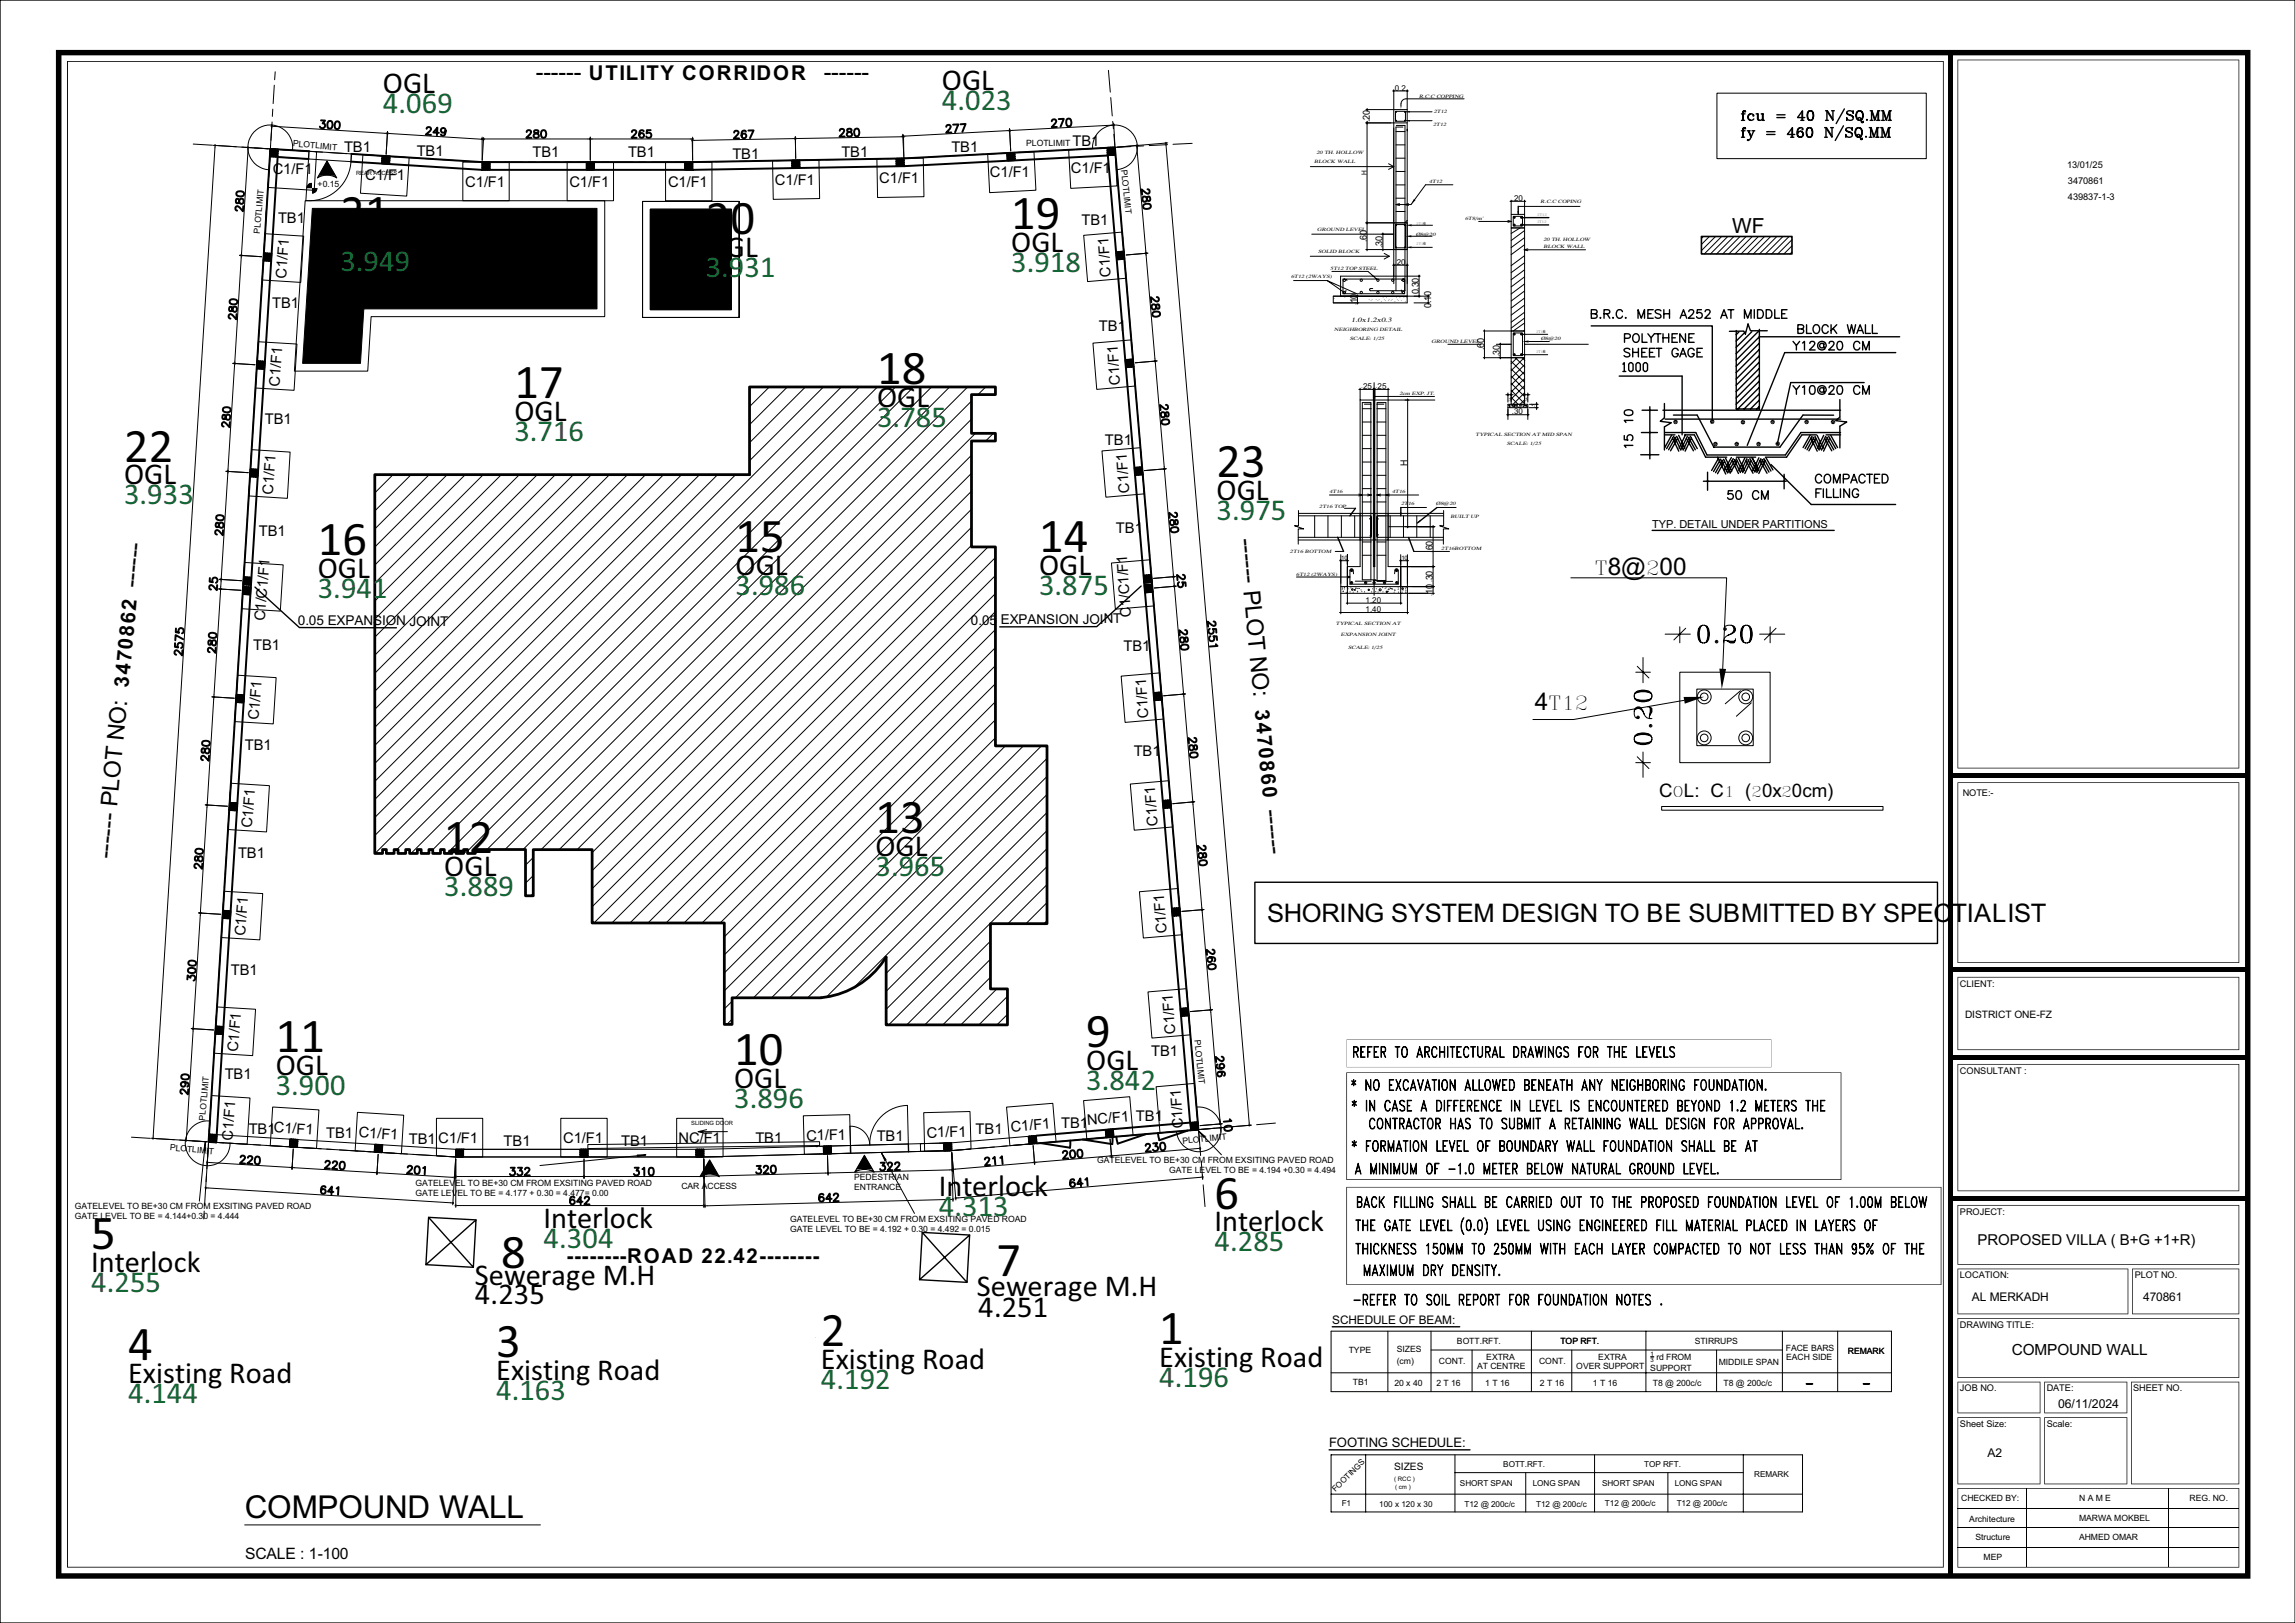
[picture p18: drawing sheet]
<svg xmlns="http://www.w3.org/2000/svg" width="420mm" height="297mm" viewBox="0 0 420 297" stroke-linecap="round" stroke-linejoin="round" font-family="sans-serif">
<defs><g id="words">
<g font-size="8.9">
<text x="62.3" y="41.7">21</text>
<text x="185.1" y="41.9">19</text>
<text x="129.1" y="42.8">20</text>
<text x="160.5" y="70.3">18</text>
<text x="94.1" y="72.8">17</text>
<text x="22.7" y="84.5">22</text>
<text x="222.6" y="87.3">23</text>
<text x="58.2" y="101.6">16</text>
<text x="134.6" y="101.1">15</text>
<text x="190.2" y="101.1">14</text>
<text x="160.2" y="152.5">13</text>
<text x="81.3" y="156.2">12</text>
<text x="198.8" y="191.6">9</text>
<text x="50.5" y="192.6">11</text>
<text x="134.4" y="195">10</text>
<text x="222.3" y="221.2">6</text>
<text x="16.7" y="228.6">5</text>
<text x="91.7" y="232">8</text>
<text x="182.3" y="233.5">7</text>
<text x="212.1" y="246">1</text>
<text x="23.4" y="248.9">4</text>
<text x="90.8" y="248.3">3</text>
<text x="150.2" y="246.3">2</text>
</g>
<text font-size="5.9" x="44.8" y="277.8">COMPOUND WALL</text>
<g font-size="5.6">
<text x="70.1" y="17">OGL</text>
<text x="172.4" y="16.5">OGL</text>
<text x="62.3" y="45.9">OGL</text>
<text x="129.1" y="47">OGL</text>
<text x="185.1" y="46.1">OGL</text>
<text x="94.1" y="77">OGL</text>
<text x="160.5" y="74.4">OGL</text>
<text x="22.7" y="88.7">OGL</text>
<text x="222.6" y="91.5">OGL</text>
<text x="58.2" y="105.8">OGL</text>
<text x="134.6" y="105.3">OGL</text>
<text x="190.2" y="105.3">OGL</text>
<text x="81.3" y="160.3">OGL</text>
<text x="160.2" y="156.7">OGL</text>
<text x="50.5" y="196.8">OGL</text>
<text x="198.8" y="195.8">OGL</text>
<text x="134.4" y="199.1">OGL</text>
<text x="171.8" y="218.9">Interlock</text>
<text x="99.5" y="224.6">Interlock</text>
<text x="222.3" y="225.4">Interlock</text>
<text x="16.7" y="232.8">Interlock</text>
<text x="86.9" y="238.7">4.235</text>
<text x="86.9" y="235.1">Sewerage M.H</text>
<text x="178.8" y="237.2">Sewerage M.H</text>
<text x="179" y="241">4.251</text>
<text x="150.2" y="250.4">Existing Road</text>
<text x="212.1" y="250.2">Existing Road</text>
<text x="23.4" y="253.1">Existing Road</text>
<text x="90.8" y="252.4">Existing Road</text>
</g>
<g font-size="5.6" fill="#136734">
<text x="70.1" y="20.7">4.069</text>
<text x="172.4" y="20.2">4.023</text>
<text x="62.3" y="49.5">3.949</text>
<text x="129.1" y="50.6">3.931</text>
<text x="185.1" y="49.8">3.918</text>
<text x="94.1" y="80.7">3.716</text>
<text x="160.5" y="78.1">3.785</text>
<text x="22.7" y="92.3">3.933</text>
<text x="222.6" y="95.2">3.975</text>
<text x="58.2" y="109.4">3.941</text>
<text x="134.6" y="109">3.986</text>
<text x="190.2" y="108.9">3.875</text>
<text x="160.2" y="160.3">3.965</text>
<text x="81.3" y="164">3.889</text>
<text x="50.5" y="200.4">3.900</text>
<text x="134.4" y="202.8">3.896</text>
<text x="198.8" y="199.5">3.842</text>
<text x="171.8" y="222.6">4.313</text>
<text x="99.5" y="228.3">4.304</text>
<text x="222.3" y="229">4.285</text>
<text x="16.7" y="236.4">4.255</text>
<text x="23.4" y="256.8">4.144</text>
<text x="90.8" y="256.1">4.163</text>
<text x="150.2" y="254.1">4.192</text>
<text x="212.1" y="253.8">4.196</text>
</g>
<text font-size="4.7" x="231.9" y="168.8">SHORING SYSTEM DESIGN TO BE SUBMITTED BY SPECTIALIST</text>
<g font-size="4.3">
<text x="98.1" y="14.7">------ UTILITY CORRIDOR</text>
<text x="150.8" y="14.7">------</text>
<text x="226.7" y="98.6" transform="rotate(85 226.7 98.6)">------ PLOT NO: 3470860 ------</text>
<text x="20.5" y="157.2" transform="rotate(-85 20.5 157.2)">------ PLOT NO: 3470862 ------</text>
<text x="103.7" y="231.1">--------ROAD 22.42--------</text>
</g>
<text font-size="3.9" x="317" y="42.6">WF</text>
<g font-size="3.5">
<text x="291.9" y="105.2">T8@200</text>
<text x="280.9" y="130">4T12</text>
</g>
<g font-size="2.9">
<text x="368.2" y="248">COMPOUND WALL</text>
<text x="44.8" y="285.3">SCALE : 1-100</text>
</g>
<g font-size="2.8">
<text x="63" y="27.7">TB1</text>
<text x="76.3" y="28.6">TB1</text>
<text x="97.5" y="28.8">TB1</text>
<text x="114.9" y="28.8">TB1</text>
<text x="134" y="29">TB1</text>
<text x="154" y="28.7">TB1</text>
<text x="174.1" y="27.8">TB1</text>
<text x="196.3" y="26.7">TB1</text>
<text x="49.9" y="31.8">C1/F1</text>
<text x="66.9" y="32.9">C1/F1</text>
<text x="85.1" y="34.2">C1/F1</text>
<text x="104.2" y="34.2">C1/F1</text>
<text x="122.2" y="34.2">C1/F1</text>
<text x="141.8" y="33.9">C1/F1</text>
<text x="160.9" y="33.6">C1/F1</text>
<text x="181.2" y="32.4">C1/F1</text>
<text x="196" y="31.6">C1/F1</text>
<text x="50.9" y="40.7">TB1</text>
<text x="197.9" y="41.1">TB1</text>
<text x="52.4" y="51" transform="rotate(-85 52.4 51)">C1/F1</text>
<text x="203.3" y="50.7" transform="rotate(-94 203.3 50.7)">C1/F1</text>
<text x="49.8" y="56.4">TB1</text>
<text x="201.1" y="60.7">TB1</text>
<text x="51.1" y="70.8" transform="rotate(-85 51.1 70.8)">C1/F1</text>
<text x="205" y="70.4" transform="rotate(-94 205 70.4)">C1/F1</text>
<text x="48.5" y="77.5">TB1</text>
<text x="202.2" y="81.5">TB1</text>
<text x="49.9" y="90.6" transform="rotate(-85 49.9 90.6)">C1/F1</text>
<text x="206.7" y="90.1" transform="rotate(-94 206.7 90.1)">C1/F1</text>
<text x="47.4" y="98">TB1</text>
<text x="204.2" y="97.5">TB1</text>
<text x="48.5" y="113.7" transform="rotate(-85 48.5 113.7)">C1/C1/F1</text>
<text x="207" y="112.9" transform="rotate(-94 207 112.9)">C1/C1/F1</text>
<text x="46.3" y="118.9">TB1</text>
<text x="205.6" y="119.1">TB1</text>
<text x="47.3" y="131.8" transform="rotate(-85 47.3 131.8)">C1/F1</text>
<text x="210.2" y="131.3" transform="rotate(-94 210.2 131.3)">C1/F1</text>
<text x="44.8" y="137.3">TB1</text>
<text x="207.5" y="138.3">TB1</text>
<text x="46.1" y="151.6" transform="rotate(-85 46.1 151.6)">C1/F1</text>
<text x="211.9" y="151.1" transform="rotate(-94 211.9 151.1)">C1/F1</text>
<text x="43.6" y="157.1">TB1</text>
<text x="44.9" y="171.4" transform="rotate(-85 44.9 171.4)">C1/F1</text>
<text x="213.5" y="170.8" transform="rotate(-94 213.5 170.8)">C1/F1</text>
<text x="42.2" y="178.5">TB1</text>
<text x="215.1" y="189.1" transform="rotate(-94 215.1 189.1)">C1/F1</text>
<text x="41.1" y="197.5">TB1</text>
<text x="43.6" y="192.5" transform="rotate(-85 43.6 192.5)">C1/F1</text>
<text x="210.7" y="193.2">TB1</text>
<text x="42.5" y="208.8" transform="rotate(-85 42.5 208.8)">C1/F1</text>
<text x="45.5" y="207.5">TB1</text>
<text x="50.1" y="207.2" transform="rotate(4 50.1 207.2)">C1/F1</text>
<text x="59.7" y="208.3">TB1</text>
<text x="65.6" y="208.1" transform="rotate(4 65.6 208.1)">C1/F1</text>
<text x="74.8" y="209.3">TB1</text>
<text x="80.2" y="209.1" transform="rotate(1 80.2 209.1)">C1/F1</text>
<text x="92.2" y="209.8">TB1</text>
<text x="103.1" y="209.2">C1/F1</text>
<text x="113.7" y="209.8">TB1</text>
<text x="124.2" y="209.2">NC/F1</text>
<text x="138.3" y="209.2">TB1</text>
<text x="147.6" y="208.7" transform="rotate(-1 147.6 208.7)">C1/F1</text>
<text x="160.5" y="208.7">TB1</text>
<text x="169.6" y="208.2" transform="rotate(-1 169.6 208.2)">C1/F1</text>
<text x="178.6" y="207.5">TB1</text>
<text x="185" y="207.1" transform="rotate(-5 185 207.1)">C1/F1</text>
<text x="194.2" y="206.4">TB1</text>
<text x="199" y="205.9" transform="rotate(-5 199 205.9)">NC/F1</text>
<text x="207.9" y="205.2">TB1</text>
<text x="216.6" y="206.5" transform="rotate(-94 216.6 206.5)">C1/F1</text>
<text x="361.9" y="227.7">PROPOSED VILLA ( B+G +1+R)</text>
</g>
<g font-size="2.7">
<text x="303.6" y="145.8">COL:</text>
<text x="313" y="145.8">C1</text>
<text x="319.4" y="145.8">(20x20cm)</text>
</g>
<g font-size="2.5">
<text x="54.5" y="114.3" transform="rotate(1 54.5 114.3)">0.05 EXPANSION JOINT</text>
<text x="177.7" y="114.3" transform="rotate(-1 177.7 114.3)">0.05 EXPANSION JOINT</text>
</g>
<text font-size="2.4" x="243.2" y="264.8">FOOTING SCHEDULE:</text>
<text font-size="2.3" x="376.7" y="257.7">06/11/2024</text>
<g font-size="2.2">
<text x="360.9" y="238.1">AL MERKADH</text>
<text x="392.2" y="238.1">470861</text>
<text x="243.8" y="242.3">SCHEDULE OF BEAM:</text>
<text x="363.7" y="266.7">A2</text>
</g>
<text font-size="2.1" x="302.4" y="96.6">TYP. DETAIL UNDER PARTITIONS</text>
<g font-size="1.9">
<text x="359.6" y="186.3">DISTRICT ONE-FZ</text>
<text x="255.1" y="269">SIZES</text>
</g>
<g font-size="1.8">
<text x="250.7" y="22.4" transform="rotate(-90 250.7 22.4)">.20</text>
<text x="250.1" y="44.3" transform="rotate(-90 250.1 44.3)">.60</text>
<text x="253" y="45.4" transform="rotate(-90 253 45.4)">.30</text>
<text x="259.6" y="53.8" transform="rotate(-90 259.6 53.8)">0.30</text>
<text x="248.4" y="55.5" transform="rotate(-90 248.4 55.5)">10</text>
<text x="261.9" y="56.3" transform="rotate(-90 261.9 56.3)">0.10</text>
<text x="271.6" y="64.1" transform="rotate(-90 271.6 64.1)">.60</text>
<text x="274.5" y="65.3" transform="rotate(-90 274.5 65.3)">.30</text>
<text x="257.6" y="85.3" transform="rotate(-90 257.6 85.3)">H</text>
<text x="262.2" y="101.1" transform="rotate(-90 262.2 101.1)">.60</text>
<text x="262.2" y="106.2" transform="rotate(-90 262.2 106.2)">30</text>
<text x="262.2" y="108.7" transform="rotate(-90 262.2 108.7)">10</text>
</g>
<g font-size="1.7">
<text x="378.3" y="30.7">13/01/25</text>
<text x="378.4" y="33.6">3470861</text>
<text x="378.4" y="36.5">439837-1-3</text>
<text x="359.2" y="145.7">NOTE:-</text>
<text x="358.7" y="180.6">CLIENT:</text>
<text x="358.7" y="196.5">CONSULTANT :</text>
<text x="358.7" y="222.3">PROJECT:</text>
<text x="358.7" y="233.9">LOCATION:</text>
<text x="390.7" y="233.9">PLOT NO.</text>
<text x="358.7" y="243">DRAWING TITLE:</text>
<text x="358.7" y="254.6">JOB NO.</text>
<text x="374.6" y="254.6">DATE:</text>
<text x="390.4" y="254.6">SHEET NO.</text>
<text x="358.7" y="261.1">Sheet Size:</text>
<text x="374.6" y="261.1">Scale:</text>
</g>
<g font-size="1.6">
<text x="53.6" y="26.8" transform="rotate(5 53.6 26.8)">PLOTLIMIT</text>
<text x="187.8" y="26.8">PLOTLIMIT</text>
<text x="58.1" y="34.3">+0.15</text>
<text x="205.2" y="31.1" transform="rotate(84 205.2 31.1)">PLOTLIMIT</text>
<text x="47.6" y="42.8" transform="rotate(-85 47.6 42.8)">PLOTLIMIT</text>
<text x="218.6" y="190.4" transform="rotate(84 218.6 190.4)">PLOTLIMIT</text>
<text x="37.5" y="205.1" transform="rotate(-85 37.5 205.1)">PLOTLIMIT</text>
<text x="216.5" y="209.4" transform="rotate(-6 216.5 209.4)">PLOTLIMIT</text>
<text x="31.1" y="210.5" transform="rotate(5 31.1 210.5)">PLOTLIMIT</text>
<text x="156.3" y="215.9">PEDESTRIAN</text>
<text x="200.8" y="212.8">GATELEVEL TO BE+30 CM FROM EXSITING PAVED ROAD</text>
<text x="214" y="214.7">GATE LEVEL TO BE = 4.194 +0.30 = 4.494</text>
<text x="13.7" y="221.3">GATELEVEL TO BE+30 CM FROM EXSITING PAVED ROAD</text>
<text x="76" y="217">GATELEVEL TO BE+30 CM FROM EXSITING PAVED ROAD</text>
<text x="76" y="218.9">GATE LEVEL TO BE = 4.177 + 0.30 = 4.477= 0.00</text>
<text x="124.7" y="217.6">CAR ACCESS</text>
<text x="156.3" y="217.8">ENTRANCE</text>
<text x="13.7" y="223.1">GATE LEVEL TO BE = 4.144+0.30 = 4.444</text>
<text x="144.6" y="223.5">GATELEVEL TO BE+30 CM FROM EXSITING PAVED ROAD</text>
<text x="144.6" y="225.4">GATE LEVEL TO BE = 4.192 + 0.30 = 4.492 = 0.015</text>
<text x="266.6" y="245.9">BOTT.RFT.</text>
<text x="285.6" y="245.9">TOP RFT.</text>
<text x="246.8" y="247.6">TYPE</text>
<text x="255.6" y="247.5">SIZES</text>
<text x="255.6" y="249.7">(cm)</text>
<text x="263.3" y="249.6">CONT.</text>
<text x="270.3" y="250.5">AT CENTRE</text>
<text x="272" y="248.8">EXTRA</text>
<text x="281.7" y="249.6">CONT.</text>
<text x="288.5" y="250.5">OVER SUPPORT</text>
<text x="292.5" y="248.8">EXTRA</text>
<text x="302" y="250.8">SUPPORT</text>
<text x="303.1" y="248.9">rd FROM</text>
<text x="310.1" y="246">STIRRUPS</text>
<text x="314.5" y="249.8">MIDDILE SPAN</text>
<text x="326.8" y="247.2">FACE BARS</text>
<text x="326.9" y="248.8">EACH SIDE</text>
<text x="338.2" y="247.9">REMARK</text>
<text x="247.6" y="253.5">TB1</text>
<text x="255.2" y="253.7">20 x 40</text>
<text x="262.9" y="253.7">2 T 16</text>
<text x="271.8" y="253.7">1 T 16</text>
<text x="281.8" y="253.7">2 T 16</text>
<text x="291.5" y="253.7">1 T 16</text>
<text x="302.5" y="253.7">T8 @ 200c/c</text>
<text x="315.4" y="253.7">T8 @ 200c/c</text>
<text x="358.9" y="274.6">CHECKED BY:</text>
<text x="380.5" y="274.7">N A M E</text>
<text x="400.7" y="274.7">REG. NO.</text>
<text x="360.4" y="278.4">Architecture</text>
<text x="361.5" y="281.7">Structure</text>
<text x="380.5" y="281.9">AHMED OMAR</text>
<text x="380.5" y="278.3">MARWA MOKBEL</text>
<text x="363" y="285.5">MEP</text>
</g>
<g font-size="1.5">
<text x="255.3" y="16.6">0.2</text>
<text x="276.7" y="36.8">.20</text>
<text x="255.2" y="48.5">.20</text>
<text x="249.4" y="71.2">25</text>
<text x="252.1" y="71.2">25</text>
<text x="276.7" y="75.8">.30</text>
<text x="249.9" y="112">1.40</text>
<text x="249.9" y="110.3">1.20</text>
<text x="275.1" y="268.4">BOTT.RFT.</text>
<text x="300.9" y="268.4">TOP RFT.</text>
<text x="244.4" y="273.1" transform="rotate(-45 244.4 273.1)">FOOTINGS</text>
<text x="245.5" y="275.6">F1</text>
<text x="252.4" y="275.7">100 x 120 x 30</text>
<text x="267.2" y="271.9">SHORT SPAN</text>
<text x="268" y="275.7">T12 @ 200c/c</text>
<text x="280.5" y="271.9">LONG SPAN</text>
<text x="281.1" y="275.7">T12 @ 200c/c</text>
<text x="293.2" y="271.9">SHORT SPAN</text>
<text x="293.7" y="275.5">T12 @ 200c/c</text>
<text x="306.5" y="271.9">LONG SPAN</text>
<text x="306.8" y="275.5">T12 @ 200c/c</text>
<text x="321" y="270.2">REMARK</text>
</g>
<g font-size="1.4">
<text x="250.1" y="32" transform="rotate(-90 250.1 32)">H</text>
<text x="248.2" y="55.8" transform="rotate(-90 248.2 55.8)">.</text>
<text x="262.1" y="106.5" transform="rotate(-90 262.1 106.5)">.</text>
<text x="262.1" y="109" transform="rotate(-90 262.1 109)">.</text>
</g>
<text font-size="1.2" x="247.3" y="58.9">1.0x1.2x0.3</text>
<g font-size="1.1">
<text x="65.2" y="32">REAR ACCESS</text>
<text x="249.1" y="71.1">.</text>
<text x="251.8" y="71.1">.</text>
<text x="245.2" y="102.5">.10</text>
<text x="256.1" y="102.5">.10</text>
<text x="126.5" y="205.9">SLIDING DOOR</text>
<text x="302" y="249.3">3</text>
<text x="302.1" y="248.2">1</text>
<text x="255.2" y="270.9">( RCC )</text>
<text x="255.3" y="272.5">( cm )</text>
</g>
<g font-size=".9">
<text x="259.7" y="17.9">R.C.C COPPING</text>
<text x="262.3" y="23.1">2T12</text>
<text x="262.4" y="20.6">2T12</text>
<text x="240.5" y="29.8">BLOCK WALL</text>
<text x="240.9" y="28.1">20 TH. HOLLOW</text>
<text x="261.5" y="33.5">4T12</text>
<text x="268.1" y="40.2">6T8/m'</text>
<text x="281.9" y="37.1">R.C.C COPING</text>
<text x="241.1" y="42.3">GROUND LEVEL</text>
<text x="241.2" y="46.3">SOLID BLOCK</text>
<text x="259.1" y="43.1">Ø8@20</text>
<text x="282.5" y="44.1">20 TH. HOLLOW</text>
<text x="282.5" y="45.4">BLOCK WALL</text>
<text x="236.3" y="50.9">6T12 (2WAYS)</text>
<text x="243.4" y="49.4">5T12 TOP STEEL</text>
<text x="244.1" y="54.4">.</text>
<text x="245.2" y="54.4">. .</text>
<text x="250.4" y="55">... ... .. .... .. .</text>
<text x="251" y="54.4">.</text>
<text x="252.3" y="54.4">. . . . . . ..</text>
<text x="252.7" y="55.3">.</text>
<text x="255.1" y="55.3">.</text>
<text x="257.1" y="55.2">.</text>
<text x="244.2" y="60.6">NEIGHBORING DETAIL</text>
<text x="247" y="62.2">SCALE: 1/25</text>
<text x="262" y="62.7">GROUND LEVEL</text>
<text x="282" y="62.3">Ø8@20</text>
<text x="256.1" y="72.3">2cm EXP. JT.</text>
<text x="276.1" y="73.3">5</text>
<text x="279.1" y="73.3">5</text>
<text x="280.9" y="74.4" transform="rotate(-90 280.9 74.4)">5</text>
<text x="270" y="79.7">TYPICAL SECTION AT MID SPAN</text>
<text x="275.7" y="81.4">SCALE: 1/25</text>
<text x="241.4" y="92.9">2T16 TOP</text>
<text x="243.3" y="90.3">4T16</text>
<text x="254.8" y="90.3">4T16</text>
<text x="256.4" y="92.5">2T16</text>
<text x="262.8" y="92.4">Ø8@20</text>
<text x="265.4" y="94.8">BUILT UP</text>
<text x="236.1" y="101.2">2T16 BOTTOM</text>
<text x="263.8" y="100.7">2T16BOTTOM</text>
<text x="237.2" y="105.3">6T12 (2WAYS)</text>
<text x="244.5" y="114.5">TYPICAL SECTION AT</text>
<text x="245.4" y="116.4">EXPANSION JOINT</text>
<text x="246.7" y="118.7">SCALE: 1/25</text>
</g>
<g font-size=".7">
<text x="247.7" y="198.2">*</text>
<text x="247.8" y="202">*</text>
<text x="247.8" y="209.4">*</text>
</g>
<g font-size=".6">
<text x="259.2" y="41.2">2T16</text>
<text x="281.3" y="40.8">2T12</text>
<text x="281.3" y="39.5">2T12</text>
<text x="259.2" y="44.9">2T16</text>
<text x="281.1" y="64.6">2T16</text>
<text x="281.1" y="60.9">2T16</text>
</g>
</g></defs>
<g fill="none" stroke="#000" stroke-width=".18">
<path d="M0 0h420v297h-420zM49.9 20l-.1 1.3M50.2 15.6l-.2 3.4M50.4 13.1l-.1 1.5M202.9 12.9l.3 4M203.3 17.9l.2 3.3M250.2 19.8v.6M254.9 16.6h2.8M255.1 16.4v35.5M257.5 16.4v24M267.9 18.1h-10.6a.91 .91 0 0 0-.9 .9v.3M314.2 17h38.3v12h-38.3z"/>
<path d="M35.4 26.4l3.5 .2M39 26.6l11 .7M39.4 26.8l-11.4 181.3M48.8 38l-.1 2M48.9 35.8l-.2 3.3M49.1 33.4l-.1 1.3M49.4 29l-.2 3.4M49.8 22.3l-.4 5.7M49.9 23.1l20.8 1.3M50.8 28.7l5.5 .4M51 27.3l1.3 .1M53.3 27.5l3.4 .2"/>
<path d="M53.5 27.5a4.1 4.1 0 0 0-3.6-4.6 4.1 4.1 0 0 0-4.5 3.7 4.1 4.1 0 0 0 3.7 4.5M56.5 27.7l7.8 .5M57.7 27.8h1.3M59.8 29.5l1.8 3.1a3.4 3.4 0 0 0-3.5 0zM60 27.9l3.4 .2M64.2 29.6l-7.7-.5-.5 7.6M64.2 29.6a7.6 7.6 0 0 1-8.2 7.1M64.4 28.2l1.4 .1M66.7 28.3l3.4 .2M70.9 24.1l-.2 4.1M71.1 28.6l1.4 .1M73.5 28.8l3.3 .2"/>
<path d="M77.9 29l1.3 .1M80.2 29.2l3.4 .2M84.6 29.5l3.5 .2h3.2M88.2 25.1v4.2M88.4 25.4h19.4M92.3 29.7h3.3M96.6 29.7h1.4M99 29.7h3.4M103.4 29.7h1.3M105.7 29.7h3.4M108 25.1v4.2M110.1 29.7h1.4"/>
<path d="M112.5 29.7h3.3M116.9 29.7h1.3M119.2 29.7h3.4M126.7 25.3l.1 4M129.9 29.6l-6.3 .1M134.3 29.5l-3.4 .1M136.7 29.5h-1.4M141 29.4l-3.3 .1M143.4 29.4h-1.4M145.3 25.4l-18.4 .3M145.6 25v4M147.8 29.3l-3.4 .1"/>
<path d="M150.1 29.3h-1.3M154.5 29.2h-3.4M156.9 29.1l-1.4 .1M161.2 29.1h-3.3M168.9 28.8l-6.6 .3M173.3 28.6l-3.4 .2M175.7 28.5h-1.4M180 28.2l-3.3 .2M182.4 28.1l-1.4 .1M184.8 23.5l.2 4.1M186.8 27.9l-3.4 .2M189.1 27.8h-1.3"/>
<path d="M193.5 27.5l-3.4 .2M195.8 27.4l-1.3 .1M200 27.2a4.1 4.1 0 0 1 3.8-4.3 4.1 4.1 0 0 1 4.3 3.8 4.1 4.1 0 0 1-3.7 4.4M200.2 27.2l-3.4 .2M202.6 27l-1.4 .1M203.6 22.9l-18.6 1M203.6 22.2l.2 1.4M203.8 22.5l.2 4.1M203.8 24.6l.3 3.3M204.2 28.9l.1 1.4M204.4 31.3l.3 3.3M204.8 35.6l.1 1.4"/>
<path d="M205 38l.3 3.3M206.9 26.8l-3.3 .2M209.3 26.7l-1.4 .1M213.4 26.4l15.2 179.3M213.7 26.5l-3.4 .1M213.7 26.2l-9.3 .7M218.2 26.2l-3.5 .2M239.8 30.5h15.3M249.9 22.5h5.1M250 20.1h7.5M250.2 22.3v23.6M250.2 22.2v.5"/>
<path d="M254.1 30l1 .5M255.1 22.5h2.4zM255.1 30.5l-1 .5M255.4 20.4h1.8v1.8h-1.8zM255.5 31.4h1.6M255.5 33.8h1.6M255.5 38.7h1.6M255.5 36.3h1.6M255.5 26.5h1.6M255.5 24.1h1.6M255.5 28.9h1.6M255.5 23h1.6v30.2l-6.4-.1v-.3h.5"/>
<path d="M256.1 37.3l-.6 .1 .6 .2M256.7 23.3h-1.2v29.9M257.2 22.1h4.9M257.2 20.5h4.9M257.8 37.3l-.7 .1 .7 .2M265.9 33.8h-5l-2.7 3.6h-2.7M276.3 36.8h2.9M276.6 39.2h2.4v2.5h-2.4zM276.6 36.6v2.6M276.9 39.6h1.7v1.7h-1.7zM277.9 37.8h11.2M279 36.6v2.6"/>
<path d="M47.7 55.9l-.2 3.4M47.8 53.6v1.3M48.1 49.2l-.2 3.4M48.2 46.9v1.3M48.5 42.5l-.2 3.3M48.7 40.1l-.1 1.4M205.3 42.3l.2 1.4M205.6 44.7l.2 3.4M205.9 49.1l.1 1.3M206.1 51.4l.3 3.4M206.5 55.8l.1 1.3M206.7 58.1l.3 3.4"/>
<path d="M236.7 51.3h6.2M239.8 46.9h14.5M240.1 42.9h15M243.7 49.7h6.6l1.7 1.4M245.8 51.1h11.3v2.7h-11.3zM246 53.5l-3.1-2.2 5.4 2.4M246 51.1l.5 .2M246.3 53.1l-.2 .6h-.2l-.1-.2M248.4 54v1.6M249.9 45.7h7.6M249.9 40.8h7.6M253.1 42.6v3.3"/>
<path d="M253.3 46.4l1 .5-1 .5M254.9 48.5h2.8M255.1 40.8h2.4v4.9h-2.4zM255.4 41.1h1.8v4.2h-1.8zM256.4 53.1l.2 .4M256.5 51.3l.4-.2 .1 .1v.2M256.8 51.1l.2 .2-.2 .2M257.5 40.4v13.8zM257.5 54.2v1.2h-13.5v-1.2h17.6M257.5 48.3v3.6M257.5 40.3l-.4 .5M258.3 43.2h3.8"/>
<path d="M258.3 45.3h3.8M258.4 41.2h3.8M258.8 55.4h2.8M259.7 50.3v4.1M259.9 50.5h-14.6v3.7M261.4 54v1.6M270.6 40.5h6M276 40.4l.6 .1-.6 .2M276.6 41.7h2.4v18.9h-2.4zM278.2 41.7l-1.6 1M278.9 45.7h11.3M279 46.8l-2.4 1.8"/>
<path d="M279 53.2l-2.4 1.9M279 54.5l-2.4 1.9M279 55.8l-2.4 1.9M279 58.2l-2.4 1.8M279 57.1l-2.4 1.9M279 59.1l-2.1 1.5M279 52l-2.4 1.8M279 50.7l-2.4 1.8M279 49.4l-2.4 1.8M279 48.1l-2.4 1.8M279 43.5l-2.4 1.8M279 44.8l-2.4 1.8"/>
<path d="M279 42.2l-2.4 1.8M279.6 45.5l-.7 .2 .7 .2M311.7 43.3l-.3 .3M312.8 43.3l-1.4 1.4M314 43.3l-2.6 2.6M315.1 43.3l-3.2 3.2M316.2 43.3l-3.2 3.2M317.3 43.3l-3.2 3.2M318.4 43.3l-3.1 3.2M319.6 43.3l-3.2 3.2M320.7 43.3l-3.2 3.2M321.8 43.3l-3.2 3.2"/>
<path d="M322.9 43.3l-3.1 3.2M324.1 43.3l-3.2 3.2M325.2 43.3l-3.2 3.2M326.3 43.3l-3.2 3.2M327.4 43.3l-3.2 3.2M327.9 43.9l-2.6 2.6M327.9 45l-1.4 1.5M327.9 46.1l-.3 .4M46.4 76.1l-.2 3.3M46.6 73.7l-.1 1.4M46.9 69.4l-.3 3.3M47 67l-.1 1.4"/>
<path d="M47.3 62.6l-.2 3.4M47.4 60.3l-.1 1.3M207.1 62.5l.1 1.3M207.3 64.8l.3 3.4M207.6 69.2l.1 1.3M207.8 71.5l.3 3.4M208.2 75.9l.1 1.3M208.4 78.2l.3 3.4M248.7 71.3h5.5M248.9 71v32.7M248.9 73.2h2.4M249.3 79.7h1.6"/>
<path d="M249.3 77.2h1.6M249.3 74.8h1.6M249.7 74h1.2M251.3 73.2v30.5zM251.3 72.5h11.2M251.3 71v2.2M251.5 70v38.9M251.6 71v32.7h-.3M251.6 73.2h11M252 74h1.2M252 79.7h1.6M252 77.2h1.6"/>
<path d="M252 74.8h1.6M252 73.7v32.5M252 73.7h1.6v32.5h-2.3M254 71v32.7h8.6M257.6 73v23.6M265 63h6.1M271.5 65.5h5M271.5 60.6h5M271.7 60.4v5.3M273.8 63h2.8M274.6 62.8v2.9M275.6 72.2h1.3"/>
<path d="M275.7 75.9h4.1M276 71.9v1.7M276 76.8v-2.8h3.6v2.8M276 74.6h3.6M276.1 74.2l.2 .1M276.5 74.5h.1M276.6 65.5h2.4v8.5h-2.4zM276.6 66.1l2.4 2.4M276.6 72.7l1.2 1.3M276.6 71.4l2.4 2.5M276.6 67.5l2.4 2.4M276.6 68.8l2.4 2.5"/>
<path d="M276.6 70.1l2.4 2.5M276.6 71.9v1.6M276.6 60.6h2.4v4.9h-2.4zM276.6 74.2l.3 .1-.1-.1M276.8 74.4h.1M276.9 74.1h.1M276.9 60.9h1.7v4.2h-1.7zM277.3 74.3l-.2 .1M277.3 65.4l1.8 1.8M277.3 74.2h.1M277.7 65.5l-1.1 1.1M277.7 74.2h.1"/>
<path d="M277.7 74.4l.2 .2M278.1 74.2l.3 .1M278.5 74.4h.1M278.5 65.4l.6 .6M278.5 61.2h4.7M278.5 64.9h4.7M278.6 72.2h1.4M278.8 74.3v.1M279 66.7l-2.4 2.5M279 65.4l-2.4 2.4M279 68l-2.4 2.4M279 70.6l-2.4 2.4"/>
<path d="M279 69.3l-2.4 2.4M279 71.9v1.6M279 71.9l-2.1 2.1M279 73.2l-.8 .8M279 60.4l-.2 .2M279.1 74.5h.1M279.1 63h11.6M279.1 74.2h.1M279.3 74.3v.1M279.3 74.2v.1h.3M279.4 74.2h.1M279.6 71.9v1.7"/>
<path d="M279.7 62.5h3.8M279.9 74.6h1.6M279.9 74h1.6M281.2 73.6v1.4M45.2 96.3l-.2 3.3M45.3 93.9l-.1 1.3M45.6 88.8l-.2 4.1M45.8 87.2l-.1 1.3M46 82.8l-.2 3.4M46.2 80.5l-.1 1.3M208.8 82.6l.1 1.4M209 85l.3 3.3"/>
<path d="M209.3 89.3l.2 1.4-.1-1M209.5 91.7l.3 3.3M209.9 96l.1 1.4M210.1 98.4l.3 3.3M237.6 98.8h13.7v-4.9h-2.4v4.9M237.6 93.4v2.8h-.7l1.7 .6h-1v2.8M237.6 94.4h13.2l.1 .2v3.5l-.2 .2h-13.1M237.6 93.9h11.3M240.6 94.4v3.9M243 94.4v3.9M243.3 90.6h7.6M245.5 94.4v3.9"/>
<path d="M246.1 93h2M247.9 94.4v3.9M248.7 90.4l.6 .2-.6 .2M249.3 99.2h1.6M249.3 87h1.6M249.3 84.6h1.6M249.3 91.9h1.6M249.3 89.4h1.6M249.3 82.1h1.6M250.3 90.4l.7 .2-.7 .2M250.6 94.9l.3 .3M250.9 97.8l-.2 .3"/>
<path d="M251.6 93.9h12.6M251.6 98.8h12.5M252 98.1l.2 .2h11.9M252 99.2h1.6M252 87h1.6M252 84.6h1.6M252 91.9h1.6M252 89.4h1.6M252 82.1h1.6M252 97.6l.3 .3M252 90.6h7.6M252 94.4v4"/>
<path d="M252.2 94.9l-.2 .3M252.7 90.4l-.7 .2 .7 .2M254.1 96.4h8.4M254.3 90.4l-.7 .2 .7 .2M254.4 94.4v3.9M256.4 92.9h4.7M256.8 94.4v3.9M257.1 96.4h5.5h-3M259.3 94.4v3.9M261.7 94.4v3.9M262.3 96.1v12.7M263 92.9h3.5"/>
<path d="M264.2 93.4v2.8h-.7l1.6 .6h-1v2.8M264.2 94.4h-12l-.2 .2M43.9 116.4l-.2 3.4M44.1 114.1l-.1 1.3M44.4 109.7l-.3 3.4M44.5 107.3l-.1 1.4M44.8 103l-.3 3.3M44.9 100.6l-.1 1.4M210.5 102.8l.1 1.3M210.7 105.1l.3 3.3M211.1 109.5l.1 1.3M211.3 111.8l.3 3.4"/>
<path d="M211.6 116.2l.1 1.3M211.8 118.5l.3 3.4M237.3 105.6h9.7M244.4 100.9h1.5M245.1 112.1h12.7M245.1 102.6h1.7M245.4 107.3h17.1M245.4 108.6h17.1M245.4 101.5v10.8M245.7 107.8h-.1M246 107.5h.1M246.3 108.4h.1"/>
<path d="M246.4 110.4h10.2M246.6 105.4l.4 .2-.4 .2M246.6 102.4v8.2M246.6 103.7h2.3zM246.6 103.2v-1.7v1.8M246.7 107.7l-.1 .1M247 108.3h.1M247.7 105l-.1-.8-.4-.1-.2 .3v2.5h8.9v-2.5l-.2-.3-.4 .1-.1 .8M248 106.4h2.9M248.2 107.7h-.1M248.4 108.3h.1M248.5 107.7h.1"/>
<path d="M248.8 107.7h.1M249.3 101.6h1.6M249.7 108.3h.1M250.9 106.1v-32.4h-1.6v32.4h2.5M251 108.3h.1M251.2 107.7v.1M251.8 108.3h.1M252 101.6h1.6M252 106.4h2.9M253.5 107.7h.1M254.1 108.2h-.2M254.4 107.7h.1"/>
<path d="M254.6 107.7h.2M256 108.3l-.1 .1M256.1 102.6h1.7M256.3 101.5v9.1M257.2 107.7v.1M257.2 108.3h.1M257.6 101.5v10.8M258.8 100.9h6.5M287.5 105.7h28.5l-.7 16.7M304.7 116h4.6M307.4 114.7v2.9M308.5 115l-2.2 2.1"/>
<path d="M311.2 114.6a1.02 1.02 0 0 1 1.5 .4 2.8 2.8 0 0 1-.3 2.5 1.06 1.06 0 0 1-1.6-.5 2.67 2.67 0 0 1 .4-2.4zM311.2 114.7a2.62 2.62 0 0 0 0 2.6M311.6 114.4l-.3 .2a3.3 3.3 0 0 0 0 2.9l.3 .2M311.9 114.4l.3 .2a3.3 3.3 0 0 1 0 2.9l-.3 .2M312.4 114.7a2.78 2.78 0 0 1 0 2.6M313.9 117.3l.3-.1 .2 .3-.3 .2zM314.1 117.3h.1v.2h-.1zM315.6 114.9l.3 .1v.2l-.1 .1-.3-.1a1.14 1.14 0 0 1 1-.8 1.14 1.14 0 0 1 1.1 .6v.3a2.75 2.75 0 0 1-1.7 1.1l-.3 .3-.1 1M315.6 115h.2v.2h-.2zM316.8 114.4a.86 .86 0 0 1 .5 .8 .86 .86 0 0 1-.5 .8l-.6 .3M317.3 114.7l.1 .3-.1 .6M317.6 117.2a3.4 3.4 0 0 1-2 0l-.1 .1"/>
<path d="M317.6 116.9v.3l-.3 .5h-.6l-.8-.5 .8 .3h.6l.1-.2M319 114.6a1.02 1.02 0 0 1 1.5 .4 2.63 2.63 0 0 1-.3 2.5 1.06 1.06 0 0 1-1.5-.5 2.67 2.67 0 0 1 .3-2.4zM319 114.7a2.62 2.62 0 0 0 0 2.6M319.4 114.4l-.3 .2a3.3 3.3 0 0 0 0 2.9l.3 .2M319.8 114.4l.3 .2a3.5 3.5 0 0 1 0 2.9l-.3 .2M320.2 114.7a2.78 2.78 0 0 1 0 2.6M322 116h4.6M323.9 114.7v2.9M325 115l-2.1 2.1M42.7 136.6l-.2 3.3M42.8 134.2l-.1 1.4M43.1 129.9l-.2 3.3"/>
<path d="M43.2 127.5l-.1 1.4M43.4 125.1l-.1 1.4M43.5 123.1l-.2 3.4M43.7 120.8l-.1 1.3M212.2 122.9l.1 1.3M212.4 125.2l.3 3.4M212.8 129.6l.1 1.3M213 131.9l.3 3.4M213.3 136.3l.2 1.3M213.5 138.7l.3 3.3M299.1 135.4l.1 .2a3.3 3.3 0 0 0 2.9 0l.2-.2M299.1 135l.1-.3a3.3 3.3 0 0 1 2.9 0l.2 .3"/>
<path d="M299.1 130.1l.1-.3a.94 .94 0 0 1 1.4 .3l.3 .6M299.1 127.5l.1 .3a3.3 3.3 0 0 0 2.9 0l.2-.3M299.1 127.2l.1-.3a3.3 3.3 0 0 1 2.9 0l.2 .3M299.2 134.6a2.48 2.48 0 0 1 2.9 0 1.02 1.02 0 0 1-.4 1.5 2.8 2.8 0 0 1-2.5-.3l-.1-.4zM299.2 126.8a2.48 2.48 0 0 1 2.9 0 1.02 1.02 0 0 1-.4 1.5 2.8 2.8 0 0 1-2.5-.3l-.1-.5zM299.3 123h2.7M299.3 139.6h2.7M299.4 135.8a2.78 2.78 0 0 0 2.6 0M299.4 134.6a2.62 2.62 0 0 1 2.6 0M299.4 129.7l.3-.2 .6 .2M299.4 128a2.78 2.78 0 0 0 2.6 0M299.4 126.8a2.62 2.62 0 0 1 2.6 0"/>
<path d="M299.5 131.3l.2-.2 .3 .1-.1 .3-.5-.2a1.25 1.25 0 0 1 .3-1.9h.3a2.72 2.72 0 0 1 1.1 1.7l.3 .2 .9 .2M299.6 121.9l2.2 2.2M299.6 138.5l2.2 2.1M299.7 131.2h.2v.1h-.2zM300.7 120.3v4.6M300.7 137.6v4.7M301.5 129.4h.3l.5 .3v.6l-.5 .8 .3-.8v-.6l-.1-.2M301.8 129.4a3.4 3.4 0 0 1 0 1.9l.2 .2M302 132.6l.3 .1-.2 .3-.3-.1zM302 132.7h.1v.2h-.1zM307.4 123h16.5v16.6h-16.5zM308.2 128.2l-20.2 3.5h-7.5"/>
<path d="M310.5 126.1h10.4v10.4h-10.4zM318.5 126.4l-2.8 2.4M320.5 128.6l-2.7 2.5M41.4 156.7l-.2 3.4M41.6 154.4l-.1 1.3M41.8 150l-.2 3.4M42 147.7l-.1 1.3M42.3 143.3l-.3 3.4M42.4 141l-.1 1.3M213.9 143l.1 1.3M214.1 145.4l.3 3.3M214.5 149.7l.1 1.4"/>
<path d="M214.7 152.1l.3 3.3M215 156.4l.2 1.4M215.3 158.8l.2 3.3M304.1 147.6h40.5v.7h-40.5zM40.2 176.9l-.2 3.4M40.3 174.6l-.1 1.3M40.6 170.2l-.2 3.4M40.7 167.8v1.4M41 163.5l-.2 3.3M41.1 161.1v1.4M215.6 163.1l.1 1.4M215.8 165.5l.3 3.4"/>
<path d="M216.2 169.9l.1 1.3M216.4 172.2l.3 3.4M216.8 176.6l.1 1.3M217 178.9l.2 3.4M38.9 197.1l-.2 3.3M39.1 194.7l-.1 1.4M39.3 190.4l-.2 3.3M39.5 188l-.1 1.3M39.7 183.6l-.2 3.4M39.9 181.3l-.1 1.3M217.3 183.3l.2 1.3M217.5 185.6l.3 3.4"/>
<path d="M217.9 190l.1 1.3M218.1 192.3l.3 3.4M218.5 196.7l.1 1.3M218.7 199l.3 3.4M24.1 208.1l3.4 .2M27.7 208.3l10.1 .6M28.5 208.4l3.4 .2M32.9 208.6l1.3 .1M35.2 208.8l3.4 .2M37.9 217.4l44.8 2.7M38.2 208.2l-.8 12.4M38.4 205.1a4.1 4.1 0 0 0-4.5 3.9 4.1 4.1 0 0 0 4 4.3 4.1 4.1 0 0 0 4.2-4.1"/>
<path d="M38.5 203.8l-.2 3.4M38.6 201.5v1.3M39.6 209.1l43.8 2.6M39.6 209.1h1.3M39.7 207.6l43.7 2.7M42 209.2l3.3 .2M46.3 209.5h1.4M48.7 209.6l3.3 .2M53.1 209.9h1.3M55.4 210l3.4 .2M59.8 210.3l1.3 .1M62.1 210.4l3.4 .2"/>
<path d="M66.5 210.7l1.4 .1M68.8 210.8l3.4 .2M73.2 211.1l1.4 .1M75.6 211.3l3.3 .1M83.4 210.3h45.4M107.6 209.5l42.4-.6v.7l-42.4 .6zM107.6 210.3v1.4h-24.2M127.8 207.1l1.5 .4M128.1 215.3l1.8-3.1 1.7 3.1M128.1 215.3a3.4 3.4 0 0 1 3.5 0M129.3 206.7l-1.5 .4h5.3M149.3 209.6v.2h.3v-.2"/>
<path d="M150.7 209.8v1.4M155.6 210l.1 .7M158.2 211.4l1.7 3.1a3.4 3.4 0 0 0-3.5 0zM166.1 202.3a7.1 7.1 0 0 0-6.9 7.2 3.5 3.5 0 0 0-3.6-3.4v3.5M166.1 202.3l.2 7M168.4 209.3l5.7-.2 .1 1.5-5.7 .1zM174.1 209.1l-45.4 1.2M174.2 219.5l-45 1.2M174.9 219.6l-.7-8.7 .2 8.9M177.6 210.3l-3.4 .3-45.4 1.1h-45.4M182 209.9l-3.4 .3M184.3 209.7l-1.3 .1"/>
<path d="M188.7 209.3l-3.4 .3M189.6 207.8l-15.5 1.3-2.1 .1M189.7 209.2l-15.5 1.4-45.4 1.1h-21.2M191 209.1l-1.3 .1M195.4 208.8l-3.3 .2M197.7 208.5l-1.3 .2M202.1 208.2l-3.3 .3M204.5 208l-1.4 .1M208.8 207.6l-3.3 .3M211.2 207.4l-1.4 .1M215.5 207l-3.3 .3M217.9 206.8l-1.4 .2"/>
<path d="M219 202.6a4.1 4.1 0 0 1 4.5 3.7 4.1 4.1 0 0 1-3.7 4.4 4.1 4.1 0 0 1-4.5-3.6M219 203.4l.2 1.4M219.3 205.8l.2 3.3M219.6 210.1l.1 1.4M219.8 212.5l.3 3.3M219.8 215.4l-44.7 3.8M220.2 216.8l.3 4M222.2 206.5l-3.3 .2M224.6 206.3l-1.3 .1M225.6 206.2l3.4-.3-9.3 .8M233.4 205.5l-3.4 .3M37.4 221.6l-.1 1.5"/>
<path d="M82.9 220.5l.5-8.4v8.8M83.6 220.6h45M128.8 220.9v-8.8l.2 8.9M243.6 243.6h102.5v11.1h-102.5zM243.6 251.2h102.5M254 243.6v11.1M261.9 243.6v11.1M261.9 247h64.3M269.4 247v7.7M280.3 243.6v11.1M287.6 247v7.7M301.2 243.6v11.1"/>
<path d="M314.1 247v7.7M326.2 243.6v11.1M336.3 243.6v11.1M243.6 266.2h86.3v10.5h-86.3zM243.6 273.4h86.3M249.9 266.2v10.5M266.3 266.2v10.5M266.3 269.5h52.7M279.2 269.5v7.2M291.8 266.2v10.5M305.2 269.5v7.2M319 266.2v10.5"/>
<path d="M358.3 279.6h51.4M358.3 276h51.4M370.8 272.4v14.4M396.8 272.4v14.4M358.3 283.2h51.4"/>
<circle cx="255.5" cy="22.1" r=".08"/>
<circle cx="255.5" cy="20.5" r=".08"/>
<circle cx="257.1" cy="20.5" r=".08"/>
<circle cx="257.1" cy="22.1" r=".08"/>
<circle cx="277.1" cy="39.8" r=".17"/>
<circle cx="277.1" cy="39.8" r=".06"/>
<circle cx="278.4" cy="39.8" r=".17"/>
<circle cx="278.4" cy="39.8" r=".06"/>
<circle cx="246" cy="51.3" r=".21"/>
<circle cx="246" cy="53.5" r=".21"/>
<circle cx="249.1" cy="51.3" r=".21"/>
<circle cx="249.1" cy="53.5" r=".21"/>
<circle cx="252.2" cy="53.5" r=".21"/>
<circle cx="252.2" cy="51.3" r=".21"/>
<circle cx="254.9" cy="53.5" r=".21"/>
<circle cx="254.9" cy="51.3" r=".21"/>
<circle cx="255.5" cy="41.2" r=".08"/>
<circle cx="255.5" cy="45.3" r=".08"/>
<circle cx="256.8" cy="51.3" r=".21"/>
<circle cx="256.8" cy="53.5" r=".21"/>
<circle cx="257.1" cy="41.2" r=".08"/>
<circle cx="257.1" cy="45.3" r=".08"/>
<circle cx="277.1" cy="41.2" r=".17"/>
<circle cx="277.1" cy="41.2" r=".06"/>
<circle cx="278.4" cy="41.2" r=".17"/>
<circle cx="278.4" cy="41.2" r=".06"/>
<circle cx="275.9" cy="72.2" r=".11"/>
<circle cx="276.3" cy="74.5" r=".06"/>
<circle cx="276.3" cy="74.1" r=".06"/>
<circle cx="276.5" cy="74.1" r=".02"/>
<circle cx="276.6" cy="72.2" r=".11"/>
<circle cx="277.1" cy="61.1" r=".17"/>
<circle cx="277.1" cy="64.9" r=".17"/>
<circle cx="277.1" cy="64.9" r=".06"/>
<circle cx="277.1" cy="61.1" r=".06"/>
<circle cx="277.2" cy="74.2" r=".08"/>
<circle cx="277.2" cy="74.5" r=".02"/>
<circle cx="277.6" cy="74.3" r=".06"/>
<circle cx="278.2" cy="74.5" r=".06"/>
<circle cx="278.4" cy="61.1" r=".17"/>
<circle cx="278.4" cy="64.9" r=".17"/>
<circle cx="278.4" cy="64.9" r=".06"/>
<circle cx="278.4" cy="61.1" r=".06"/>
<circle cx="278.5" cy="74.1" r=".04"/>
<circle cx="278.8" cy="74.5" r=".02"/>
<circle cx="278.9" cy="74.2" r=".06"/>
<circle cx="279" cy="72.2" r=".11"/>
<circle cx="279.4" cy="74.5" r=".04"/>
<circle cx="279.6" cy="72.2" r=".11"/>
<circle cx="281.2" cy="74" r=".11"/>
<circle cx="281.2" cy="74.6" r=".11"/>
<circle cx="245.7" cy="107.6" r=".02"/>
<circle cx="245.8" cy="108.2" r=".04"/>
<circle cx="246" cy="107.8" r=".02"/>
<circle cx="247.2" cy="107.6" r=".02"/>
<circle cx="247.3" cy="106.6" r=".06"/>
<circle cx="247.3" cy="104.4" r=".06"/>
<circle cx="247.3" cy="106.6" r=".21"/>
<circle cx="247.3" cy="104.4" r=".21"/>
<circle cx="247.5" cy="107.9" r=".15"/>
<circle cx="247.7" cy="108.4" r=".02"/>
<circle cx="248" cy="108" r=".08"/>
<circle cx="248.1" cy="107.6" r=".02"/>
<circle cx="248.4" cy="108.2" r=".02"/>
<circle cx="249.1" cy="107.9" r=".02"/>
<circle cx="249.2" cy="108.2" r=".02"/>
<circle cx="249.9" cy="106.6" r=".06"/>
<circle cx="249.9" cy="106.6" r=".21"/>
<circle cx="250.5" cy="107.9" r=".13"/>
<circle cx="251.5" cy="106.6" r=".06"/>
<circle cx="251.5" cy="106.6" r=".21"/>
<circle cx="251.9" cy="107.7" r=".02"/>
<circle cx="252.2" cy="108.3" r=".02"/>
<circle cx="252.6" cy="107.9" r=".19"/>
<circle cx="253" cy="107.5" r=".02"/>
<circle cx="253.1" cy="108.3" r=".02"/>
<circle cx="253.4" cy="106.6" r=".21"/>
<circle cx="253.4" cy="106.6" r=".06"/>
<circle cx="253.7" cy="107.5" r=".02"/>
<circle cx="253.8" cy="108.3" r=".13"/>
<circle cx="254.1" cy="107.9" r=".02"/>
<circle cx="254.2" cy="107.8" r=".04"/>
<circle cx="254.4" cy="107.5" r=".02"/>
<circle cx="254.9" cy="107.8" r=".02"/>
<circle cx="255.2" cy="108.4" r=".02"/>
<circle cx="255.3" cy="108" r=".04"/>
<circle cx="255.6" cy="104.4" r=".21"/>
<circle cx="255.6" cy="104.4" r=".06"/>
<circle cx="255.6" cy="106.6" r=".21"/>
<circle cx="255.6" cy="106.6" r=".06"/>
<circle cx="255.9" cy="107.6" r=".02"/>
<circle cx="255.9" cy="107.9" r=".02"/>
<circle cx="256.6" cy="108.4" r=".02"/>
<circle cx="256.7" cy="107.7" r=".15"/>
<circle cx="256.8" cy="108" r=".02"/>
<circle cx="257.3" cy="108.1" r=".02"/>
<circle cx="257.3" cy="108.4" r=".02"/>
<circle cx="257.4" cy="107.5" r=".02"/>
<circle cx="311.9" cy="135" r="1.27"/>
<circle cx="311.9" cy="127.5" r="1.27"/>
<circle cx="311.9" cy="127.5" r=".7"/>
<circle cx="311.9" cy="135" r=".7"/>
<circle cx="319.5" cy="135" r="1.27"/>
<circle cx="319.5" cy="127.5" r="1.27"/>
<circle cx="319.5" cy="127.5" r=".7"/>
<circle cx="319.5" cy="135" r=".7"/>
</g>
<g fill="none" stroke="#000" stroke-width=".25">
<path d="M10.7 9.6v278.8zM337.5 19.9l-1.5 2.7M357 9.6v278.5M56.5 27.7v1.4M64.3 28.2l-.1 1.4M277.8 37.8v1.5M278.5 39.8h5M318.7 23.9h.7M318.7 25.1h.6M318.7 20.8h.7M318.7 22h.6M319.2 23.4l-.2 .2v1.5"/>
<path d="M319.2 20.3l-.2 .2v1.5M319.4 23.4v.2v-.2l-.5 .2v1.5M319.4 20.4v.1v-.2l-.5 .2v1.5M319.8 23.9h.5M319.9 23.9l.6 1.2M320 23.9l.5 1M320.4 20.8a.62 .62 0 0 0-.5 .6 .62 .62 0 0 0 .5 .6M320.6 23.9h.5M320.9 21.1v.2l.1-.1a.6 .6 0 0 0-.9-.2 .6 .6 0 0 0 0 .9 .6 .6 0 0 0 .9-.1M321 23.9l-.5 1.2a.68 .68 0 0 1-.6 .6v-.2v.1M321.4 20.8h.3v1l.3 .2M321.6 20.8v1a.52 .52 0 0 0 .9 0"/>
<path d="M322.3 20.8h.3v1.2M322.5 20.8v1.2h.4M323.3 24.1h1.5M323.3 24.6h1.5M325.2 21h1.5M325.2 21.5h1.5M327.7 25.1h.6M327.9 23.5v1.6M328.5 24.6h-1.4l.9-1.2v1.7M329.5 23.4a1.05 1.05 0 0 0-.1 1.7M329.6 22h.5M329.6 24l.1 .1a.57 .57 0 0 1 .3 .6 .57 .57 0 0 1-.4 .4"/>
<path d="M329.8 20.4v1.6M329.9 23.6v.2l.1-.2a.61 .61 0 0 0-.8-.2 .61 .61 0 0 0-.3 .7v.5a.57 .57 0 0 0 .6 .6 .57 .57 0 0 0 .5-.7 .57 .57 0 0 0-.8-.4l-.2 .4M330.3 21.5h-1.3l.9-1.2v1.7M331.1 23.4a1 1 0 0 0 0 1.7h.1a.96 .96 0 0 0 .5-1.4 .49 .49 0 0 0-.5-.4 .49 .49 0 0 0-.5 .4v1.1l.4 .3M331.2 23.4a1.11 1.11 0 0 1 0 1.7M331.2 20.3a1 1 0 0 0 0 1.7h.2a.96 .96 0 0 0 .4-1.4 .49 .49 0 0 0-.4-.3 .49 .49 0 0 0-.5 .3v1.1l.3 .3M331.4 20.3a1.11 1.11 0 0 1 0 1.7M333.9 25.1h.5M333.9 23.4h.4l1 1.5M334.1 22h.5M334.1 20.3h.3l1 1.6M334.2 23.4v1.7"/>
<path d="M334.3 20.3v1.7M335 23.4h.5M335.2 20.3h.5M335.3 23.4v1.7l-1-1.6M335.4 20.3v1.7l-1-1.6M337.4 23l-1.5 2.7M337.8 23.8l1 .5a.56 .56 0 0 1-.1 .8 .56 .56 0 0 1-.8-.2l-.1-.3v.5l.1-.2M338 20.7l1 .5a.56 .56 0 0 1-.1 .8 .56 .56 0 0 1-.9-.2v-.3v.5v-.2M338.9 23.6l.1-.2v.4a.62 .62 0 0 0-.6-.4 .62 .62 0 0 0-.6 .4l.2 .2 1 .5M339.1 20.5v-.2v.5a.62 .62 0 0 0-.5-.5 .62 .62 0 0 0-.6 .4l.1 .2 1 .5M339.8 24.9l.1-.2 .3-.1 .2 .3 .2 .6h.1l.1-.2M340 21.9l.1-.3 .2-.1 .2 .1 .1 .8h.3l.1-.2"/>
<path d="M340.1 23.4a.91 .91 0 0 0-.6 .9 .91 .91 0 0 0 .7 .8 .92 .92 0 0 0 .6-.9 .92 .92 0 0 0-.7-.8 1 1 0 0 0 0 1.7M340.2 20.3a.91 .91 0 0 0-.6 .9 .91 .91 0 0 0 .8 .8 .92 .92 0 0 0 .6-.9 .92 .92 0 0 0-.8-.8 1 1 0 0 0 0 1.7M340.2 23.4a1.03 1.03 0 0 1 0 1.7M340.4 20.3a1.03 1.03 0 0 1 0 1.7M340.4 24.9l.2 .5h.2M340.6 21.8l.1 .5h.3M341.4 25h.2zM341.6 21.9h.1zM342.1 25.1h.5M342.1 23.4h.3l.5 1.5M342.3 22h.5M342.3 20.3h.3l.5 1.5"/>
<path d="M342.3 25.1v-1.7l.6 1.7 .6-1.7v1.7M342.5 22v-1.7l.6 1.7 .6-1.7v1.7M343.3 25.1h.6M343.4 22h.6M343.5 23.4h.4M343.6 23.4v1.7M343.7 20.3h.3M343.8 20.3v1.7M344.2 25.1h.5M344.2 23.4h.3l.5 1.5M344.4 22h.5M344.4 20.3h.3l.5 1.5"/>
<path d="M344.4 25.1v-1.7l.6 1.7 .6-1.7v1.7M344.6 22v-1.7l.6 1.7 .6-1.7v1.7M345.4 25.1h.6M345.5 22h.6M345.6 23.4h.4M345.7 23.4v1.7M345.8 20.3h.3M345.9 20.3v1.7M278.5 41.2h4.9M291.2 59.6h22.2v17.4M291.2 57.4h.9l.2-.3-.2-.4h-.9v1.5h.7a.42 .42 0 0 0 .4-.5l-.4-.3M292.8 58.2h.2z"/>
<path d="M293.6 57.4h.8l.2-.4-.4-.3h-.6v1.5M294.1 57.4l.5 .8M295.1 58.2h.2zM296.9 57a.58 .58 0 0 0-.6-.3 .58 .58 0 0 0-.5 .6v.3a.58 .58 0 0 0 .5 .6 .58 .58 0 0 0 .6-.3M297.4 58.2h.2zM299.8 58.2v-1.5l.6 1.5 .6-1.5v1.5M301.6 57.4h.6M302.5 56.7h-.9v1.5h.9M304 56.9a.61 .61 0 0 0-1.1 .1l.2 .3 .7 .3a.36 .36 0 0 1 0 .6 .71 .71 0 0 1-.9-.2M304.5 57.4h1M304.5 56.7v1.5M305.5 56.7v1.5"/>
<path d="M307.5 58.2l.6-1.5 .6 1.5M307.7 57.7h.8M309.1 57l.1-.3h.5l.2 .1 .1 .3-1 1.1h1M311.4 56.7h-.8l-.1 .7a.55 .55 0 0 1 .9-.1 .55 .55 0 0 1-.1 .9 .55 .55 0 0 1-.8-.3M312.1 57l.1-.3h.5l.2 .1 .1 .3-1 1.1h1M314.9 58.2l.6-1.5 .6 1.5M315.1 57.7h.8M316.2 56.7h1.1M316.8 56.7v1.5M319.2 58.2v-1.5l.6 1.5 .7-1.5v1.5M321 56.7v1.5M321.6 56.7h.6a.83 .83 0 0 1 .5 .8 .83 .83 0 0 1-.5 .7h-.6z"/>
<path d="M323.2 56.7h.5a.83 .83 0 0 1 .6 .8 .83 .83 0 0 1-.6 .7h-.5zM324.8 56.7v1.5h.9M326.1 57.4h.6M327 56.7h-.9v1.5h.9M330.6 59.4v1.6h.9M331.9 59.7a.65 .65 0 0 1 .9-.1 .65 .65 0 0 1 .2 .8 .6 .6 0 0 1-.6 .6 .6 .6 0 0 1-.6-.6zM334.6 59.8a.58 .58 0 0 0-.7-.4 .58 .58 0 0 0-.5 .6 .65 .65 0 0 0 .3 .9 .65 .65 0 0 0 .8-.1l.1-.2M335.1 59.4v1.6M336.1 59.4l-1 1.1M338.1 59.4l.4 1.6 .3-1.6 .4 1.6 .4-1.6M341.4 59.4v1.6h.9M342.7 59.4v1.6h.9"/>
<path d="M296.3 68.8h11.5v10.8M297 66.6l.3-.2v1.6M297 68h.5M297.3 79.7v.8h.6a.56 .56 0 0 1 0-.8 .56 .56 0 0 1 .9 .1 .56 .56 0 0 1-.3 .8M297.3 61.9h.7a.41 .41 0 0 0 .4-.4 .41 .41 0 0 0-.4-.4h-.7v1.5M297.3 75.2a1.01 1.01 0 0 1 1.5 .2v.2a.89 .89 0 0 1-1.5 0zM298.3 64a.61 .61 0 0 0-1.1 .1l.2 .2 .7 .3a.36 .36 0 0 1 0 .6 .71 .71 0 0 1-.9-.1M298.3 66.4h.3l.3 .2v1.1l-.3 .3h-.3l-.2-.3v-1.1zM298.8 63.7v1.6M298.8 64.5h1M298.8 76.9h-1.5l.3 .4M299.1 61.2a.75 .75 0 0 1 .9 .3 .75 .75 0 0 1-.2 .9 .58 .58 0 0 1-.6 .2 .58 .58 0 0 1-.4-.5l.1-.6z"/>
<path d="M299.6 66.4h.3l.3 .2v1.1l-.3 .3h-.3l-.2-.3v-1.1zM299.8 63.7v1.6M300.4 79.2h2.9M300.5 64.5h.5M300.5 61.1v1.5h.9M300.5 75.1h2.8M301 66.4h.3l.2 .2v1.1l-.2 .3h-.3l-.3-.3v-1.1zM301.4 63.7h-.9v1.6h.9M301.6 61.1l.6 .7v.8M301.9 64.5h.6M301.9 74.4v9.6M302.8 61.1l-.6 .7"/>
<path d="M302.8 63.7h-.9v1.6h.9M302.9 61.1h1.1M303.1 63.7h1M303.4 61.1v1.5M303.6 63.7v1.6M304.3 75.1h32.5M304.3 61.1v1.5M304.3 61.8h1.1M304.6 73.8v2.7l-.8 .6 2.1 .3-1.3 .7v4.2M304.7 79.2h5.6l2.1 4.1h14.3l2.9-4.1h7.2M304.7 79.6h1.8M304.7 76.7h32.1"/>
<path d="M305.4 61.1v1.5M305.9 79.6l-1.2 2.3M306 61.8h.6M306.3 76h4.3l3 5.8h12.1l4.3-5.8h5.6M306.3 79.8l-1.3 2.3M306.8 79.9l1.2 2.3M307 61.1h-1v1.5h1M307.1 64.1a.58 .58 0 0 0-.6-.4 .58 .58 0 0 0-.5 .6v.4a.56 .56 0 0 0 .6 .6 .56 .56 0 0 0 .5-.6h-.4M307.2 79.7l1.1 2.3M307.4 65.3l.6-1.6 .6 1.6M307.6 64.8h.8M308.3 79.6h1.8l2 4.1h3.9"/>
<path d="M308.4 79.7l-1.1 2.3M308.5 61.1v1.5l-1.1-1.5v1.5M308.8 79.9l-1.1 2.3M309.1 61.8h.6M309.3 79.8l1.3 2.3M310 61.1h-.9v1.5h.9M310 64.1a.58 .58 0 0 0-.6-.4 .58 .58 0 0 0-.5 .6v.4a.56 .56 0 0 0 .6 .6 .56 .56 0 0 0 .5-.6h-.3M310.6 64.5h.6M311.5 63.7h-.9v1.6h.9M318.3 60.7l-.6 .5M319.4 60.7l-1.7 1.7M320.6 60.7l-2.9 2.9"/>
<path d="M321.8 60.7l-4.1 4M322 65.1l-4.3 4.3M322 63.9l-4.3 4.3M322 62.8l-4.3 4.2M322 66.3l-4.3 4.2M322 67.4l-4.3 4.3M322 68.6l-4.3 4.2M322 69.7l-4.3 4.3M322 70.9l-4 3.9M322 72l-2.8 2.8M322 73.2l-1.7 1.6M322 74.3l-.5 .5"/>
<path d="M322 60.3v14.5h-4.3v-14.3M323.4 60.5h-3.1l-.4-1.2-.5 1.8-.3-.5h-2.6M328.1 62.5l.7 .7v.8M328.1 70.6l.7 .7v.8M329 60.2l.9-.1 .2-.2-.1-.3-.3-.2h-.7v1.6h.7a.43 .43 0 0 0 .4-.3 .43 .43 0 0 0-.2-.4l-.2-.1M329.3 62.5l-.5 .7M329.3 70.6l-.5 .7M329.9 62.8l.3-.3v1.5M329.9 70.9l.3-.3v1.5M331.2 62.8l.2-.3h.4l.2 .1 .1 .3-1 1.1h1.1M331.3 79.6l-1.3 2.3M331.4 70.6a.52 .52 0 0 1 .7 .3l.1 .4a.69 .69 0 0 1-.5 .8h-.1a1.01 1.01 0 0 1-.2-1.5z"/>
<path d="M331.6 79.8l-1.3 2.3M332.2 79.9l1.1 2.3M332.4 79.6h-2.6l-2.8 4.1h-3.9M332.5 79.7l1.2 2.3M333.7 79.7l-1.1 2.3M333.8 63.1a.41 .41 0 0 0-.7-.2 .41 .41 0 0 0 0 .7 .41 .41 0 0 0 .7-.2M333.8 62.8v.9a.62 .62 0 0 0 .4-.8 .62 .62 0 0 0-.7-.4 .79 .79 0 0 0-.8 1 .79 .79 0 0 0 1.3 .3M333.8 71.2a.41 .41 0 0 0-.7-.2 .41 .41 0 0 0 0 .7 .41 .41 0 0 0 .7-.1M333.8 71v.8a.62 .62 0 0 0 .4-.8 .62 .62 0 0 0-.7-.4 .79 .79 0 0 0-.8 1 .79 .79 0 0 0 1.3 .3M334.1 79.9l-1.1 2.3M334.2 79.6h2.6M334.7 79.8l1.2 2.3"/>
<path d="M334.7 62.8l.2-.3h.4l.3 .1v.3l-.9 1.1h1M334.7 71l.1-.3 .2-.1h.5l.1 .3-.2 .5-.7 .7h1M335 79.6l1.3 2.3M335.5 60.1l.6 .9M336.4 62.5a.52 .52 0 0 1 .7 .3 .79 .79 0 0 1-.5 1.2 1.01 1.01 0 0 1-.2-1.5zM336.4 70.6a.52 .52 0 0 1 .7 .3 .74 .74 0 0 1 .1 .9 .74 .74 0 0 1-.8 .3 1.21 1.21 0 0 1 0-1.5zM336.7 73.1v3.2l-.8 .7 2.1 .2-1.3 .8v4M339.8 61l.6-1.6 .6 1.6M340.1 60.5h.7M340.3 62.8a.58 .58 0 0 0-.6-.3 .58 .58 0 0 0-.5 .6v.3a.58 .58 0 0 0 .5 .6 .58 .58 0 0 0 .6-.3M340.3 71a.58 .58 0 0 0-.6-.4 .58 .58 0 0 0-.5 .6v.4a.58 .58 0 0 0 .5 .6 .58 .58 0 0 0 .6-.4M340.9 64v-1.5l.6 1.5 .6-1.5v1.5"/>
<path d="M340.9 72.1v-1.5l.6 1.5 .6-1.5v1.5M341.2 70h-13.5l-2.4 11.3M346.9 64.5h-20.3l-6.8 17M347.7 61.6h-25.7l-4.3 4.3M244.8 98.3l1.1 2.6M248.1 93l-1.1 1.4M256.4 92.9v1.5M257.8 98.4l1 2.5M263 92.9l-3.6 2.8M298.8 81.5h-1.5l.3 .4M300.3 83.2h3.3M302.4 97.1h33.3"/>
<path d="M306.1 80.2l1.1 2.4M306.5 80l1.1 2.4M306.7 80l-1.3 2.3M307 80.2l-1.3 2.3M308.6 80.2l1.3 2.3M309 80l1.3 2.3M309.2 80l-1.2 2.4M309.5 80.2l-1.1 2.4M311.7 88.1h15.2M312.5 86.4v3.3M314.3 83.7l1.5 3.1M314.5 83.8l-1.3 2.3"/>
<path d="M314.9 84l-1.3 2.3M315.1 84.2l1.1 2.4M315.2 84.2l-1.2 2.3M315.4 84l1.2 2.4M315.6 84.4l-1.3 2.3M315.8 83.9l1.1 2.3M316.9 83.7l-1.3 2.3M317 84.3l1.1 2.3M317.1 89.8h-.8l-.1 .7a.56 .56 0 0 1 .9 0 .56 .56 0 0 1-.1 .8 .56 .56 0 0 1-.8-.2M317.2 83.9l-1.3 2.3M317.4 84.1l1.1 2.4M317.6 84.1l-1.3 2.3"/>
<path d="M317.7 83.9l1.2 2.4M317.8 83.7h3.5M317.9 89.9a.52 .52 0 0 1 .7 .2 .74 .74 0 0 1 .1 .9 .74 .74 0 0 1-.8 .3 1.21 1.21 0 0 1 0-1.4zM317.9 84.3l-1.3 2.3M318.1 83.8l1.1 2.3M319.3 83.8l-1.1 2.3M319.5 84.3l1.3 2.3M319.7 83.9l-1.1 2.4M319.9 84.1l1.3 2.3M320.1 84.1l-1.2 2.4M320.2 83.9l1.3 2.3M320.4 84.3l-1.1 2.3"/>
<path d="M320.6 83.7l1.3 2.3M320.7 83.8l1.1 2.3M321.9 90.2a.58 .58 0 0 0-.7-.4 .58 .58 0 0 0-.5 .6v.4a.58 .58 0 0 0 .5 .6 .58 .58 0 0 0 .7-.4M321.9 83.8l-1.1 2.3M322.1 84.3l1.3 2.3M322.3 83.9l-1.2 2.4M322.4 91.4v-1.6l.6 1.6 .6-1.6v1.6M322.4 84.1l1.3 2.3M322.6 84.1l-1.1 2.4M322.8 83.9l1.3 2.3M323 84.3l-1.1 2.3M323.2 83.7l1.3 2.3"/>
<path d="M324.1 85l7.4 7.3h15.4M326.5 86.8v2.7M331.4 80.2l1.2 2.4M331.8 80l1.1 2.4M332 80l-1.3 2.3M332.3 90.2h.6M332.3 80.2l-1.3 2.3M333.3 89.5h-1v1.5M333.4 87.2a.58 .58 0 0 0-.7-.4 .58 .58 0 0 0-.5 .6 .63 .63 0 0 0 .3 .9 .63 .63 0 0 0 .9-.3M333.7 89.5v1.5M333.9 80.2l1.3 2.3M334 87a.64 .64 0 0 1 .8-.1 .64 .64 0 0 1 .2 .9 .59 .59 0 0 1-.6 .6 .59 .59 0 0 1-.6-.6z"/>
<path d="M334.3 89.5v1.5h.9M334.3 80l1.3 2.3M334.5 80l-1.2 2.4M334.8 80.2l-1.1 2.4M335.5 89.5v1.5h1M335.5 88.4v-1.6l.6 1.6 .7-1.6v1.6M336.8 89.5v1.5M337.3 87.6h.7a.41 .41 0 0 0 .4-.3 .41 .41 0 0 0-.1-.4l-1-.1v1.6M338.5 89.5v1.5l-1.1-1.5v1.5M338.7 88.4l.6-1.6 .6 1.6M338.9 87.9h.8M340.1 89.8a.58 .58 0 0 0-.6-.3 .58 .58 0 0 0-.5 .6 .69 .69 0 0 0 .1 .7 .69 .69 0 0 0 .8 .2l.2-.3v-.3h-.4"/>
<path d="M341.3 87.2a.58 .58 0 0 0-.6-.4 .58 .58 0 0 0-.5 .6 .64 .64 0 0 0 .2 .8 .64 .64 0 0 0 .8-.1l.1-.1M341.6 86.8h1.1M342.1 86.8v1.6M343 87.6h.6M344 86.8h-1v1.6h1M344.5 86.8h.5a.85 .85 0 0 1 .5 .8 .85 .85 0 0 1-.5 .8h-.5zM155.6 209.6l.1 1.4M166.2 209.3l.1 1.5M243.8 242.8h23.3M302.1 248.3h.5M330.6 253.2l1.1 .1zM341 253.2l1.1 .1z"/>
<path d="M243.2 265.3h25.8"/>
</g>
<g fill="#000">
<path d="M254.9 16.7l.3-.2zM256.3 19.3h.2l-.1 .6zM257.4 16.7l.2-.2zM57.1 35.3h.5l-.2 .1zM58.2 32.3h.4l-.5 .2zM60.7 32.1h.7l.1 .2zM250.1 22.4l.2 .2zM250.1 19.9l.2 .3zM257.2 22.1l.8-.1v.2zM257.2 20.5l.8-.2v.3zM258.8 36.4l.2 .2-.8 .8zM277.7 38.6h.3l-.2 .7z"/>
<path d="M279.1 36.7l-.2 .3zM278.5 39.8l.6-.1v.3zM250.1 45.5l.2 .3zM250.1 40.7l.2 .2zM253 45.5l.2 .3zM255.2 48.4l-.3 .2zM257.6 48.4l-.2 .3zM257.2 43.2l1.1-.2v.4zM257.2 45.3l1.1-.2v.3zM257.3 41.2l1.1-.2v.4zM259.6 54.1l.2 .2zM259.6 50.4l.2 .3z"/>
<path d="M261.3 55.3l.2 .3zM261.3 54.1l.2 .2zM278.5 41.2l.6-.2v.3zM251.4 71.1l-.2 .3zM254.1 71.1l-.2 .3zM257.5 73.1l.2 .2zM271.6 65.3l.2 .2zM271.5 60.5l.3 .2zM274.5 65.3l.2 .3zM274.4 62.9l.3 .2zM276 75.8l-.1 .2zM278.5 61.2l.6-.2v.3z"/>
<path d="M278.5 64.9l.6-.1v.3zM278.6 62.5l1.1-.2v.4zM306.6 77.2h.4v.2zM313.3 77.2h.4v.1zM319 77.3h.4v.1zM324.4 77.2h.4v.2zM330.6 77.2h.4v.2zM335.5 77.2h.4l-.1 .2zM244.8 98.3l.4 .5-.3 .1zM247.3 93.8l.2 .2-.5 .4zM256.2 93.8h.3l-.1 .6zM257.5 96.3l.2 .2z"/>
<path d="M257.8 98.4l.3 .5-.3 .1zM259.8 95.2l.2 .3-.6 .2zM262.1 96.3l.3 .2zM313.9 81.2h.4v.2zM317.8 81.2h.5l-.1 .2zM321.8 81.2h.4v.2zM325.3 81.2h.4v.2zM245.2 102.7l.3-.2zM246.7 102.5l-.2 .2zM246.5 110.5l.2-.2zM256.2 102.7l.3-.2zM257.4 112.2l.3-.2z"/>
<path d="M257.4 102.7l.3-.2zM262.1 103.6l.3 .2zM262.1 108.5l.3 .2zM308.1 127.5h3.8l-3.6 1.3zM314.7 122.4h1.2l-.8 3.7zM128.2 215.1h.4l-.5 .2zM130.7 214.9h.7l.1 .2zM156.6 214.2h.3l-.5 .3zM159 214.1h.7l.1 .1z"/>
<path d="M12.3 11.2h343.4v275.7h-343.4v-275.7l.1 .1v275.4h343.2v-275.4h-343.2z" fill-rule="evenodd"/>
<path d="M358.2 10.9h51.6l-.1 .1h-51.3v129.5h51.3v-129.5l.1-.1v129.7h-51.6z" fill-rule="evenodd"/>
<path d="M356.9 9.6h54.2l-.1 .1h-54v132.1h54v-132.1l.1-.1v132.4h-54.2z" fill-rule="evenodd"/>
<path d="M39.1 26.6h.3v.2z" fill-rule="evenodd"/>
<path d="M39.4 26.6h.2v.1l-.2 .1z" fill-rule="evenodd"/>
<path d="M39.2 26.5l.2-.1v.2h-.3z" fill-rule="evenodd"/>
<path d="M39.4 26.4l.2 .2h-.2z" fill-rule="evenodd"/>
<path d="M49.5 23.1h.2v.2z" fill-rule="evenodd"/>
<path d="M49.7 23.1h.2l-.1 .2h-.1z" fill-rule="evenodd"/>
<path d="M49.6 23l.2-.1-.1 .2h-.2z" fill-rule="evenodd"/>
<path d="M49.8 22.9l.1 .2h-.2z" fill-rule="evenodd"/>
<path d="M57.1 35.3l.3 .1h-.3z" fill-rule="evenodd"/>
<path d="M56.8 33.5l.3-.1zM56.6 33.6l.5-.1zM56.4 33.7l.2-.1h.5v.1zM56.4 33.7h.7v.2h-.9zM56.2 33.9h.9v.3h-1zM56.1 34.2h1v.2h-1zM57.1 34.4h1v.3h-1zM57.1 34.7h1l-.1 .2h-.9zM57.1 34.9h.9l-.2 .2h-.7zM57.1 35.1h.7l-.2 .2h-.5z" fill-rule="evenodd"/>
<path d="M58.3 32.1h.8l-.9 .2z" fill-rule="evenodd"/>
<path d="M59.8 29.5l-1.4 2.6h3zM60.1 32.1h1.3zM58.4 32.1h1.2z" fill-rule="evenodd"/>
<path d="M60.7 32.1l.8 .2 .1 .2z" fill-rule="evenodd"/>
<path d="M70.7 24.4h.2v.2z" fill-rule="evenodd"/>
<path d="M70.9 24.4h.2v.1l-.2 .1z" fill-rule="evenodd"/>
<path d="M70.7 24.3l.2-.1v.2h-.2z" fill-rule="evenodd"/>
<path d="M70.9 24.2l.2 .2h-.2z" fill-rule="evenodd"/>
<path d="M88 25.4h.2v.2z" fill-rule="evenodd"/>
<path d="M88.2 25.4h.2v.1l-.2 .1z" fill-rule="evenodd"/>
<path d="M88 25.3l.2-.1v.2h-.2z" fill-rule="evenodd"/>
<path d="M88.2 25.2l.2 .2h-.2z" fill-rule="evenodd"/>
<path d="M107.8 25.4h.2v.2z" fill-rule="evenodd"/>
<path d="M107.9 25.3l.1-.1v.2h-.2z" fill-rule="evenodd"/>
<path d="M108 25.4h.2v.1l-.2 .1z" fill-rule="evenodd"/>
<path d="M108 25.2l.2 .2h-.2z" fill-rule="evenodd"/>
<path d="M126.5 25.7h.2v.2z" fill-rule="evenodd"/>
<path d="M126.5 25.6l.2-.1v.2h-.2z" fill-rule="evenodd"/>
<path d="M126.7 25.7h.2l-.1 .2h-.1z" fill-rule="evenodd"/>
<path d="M126.7 25.5l.2 .2h-.2z" fill-rule="evenodd"/>
<path d="M145.3 25.4h.3v.2z" fill-rule="evenodd"/>
<path d="M145.4 25.2h.2v.2h-.3z" fill-rule="evenodd"/>
<path d="M145.6 25.4l.2-.1-.2 .3z" fill-rule="evenodd"/>
<path d="M145.6 25.2l.2 .1-.2 .1z" fill-rule="evenodd"/>
<path d="M184.6 23.9h.2v.2z" fill-rule="evenodd"/>
<path d="M184.6 23.7h.2v.2h-.2z" fill-rule="evenodd"/>
<path d="M184.8 23.9h.2v.1l-.2 .1z" fill-rule="evenodd"/>
<path d="M184.8 23.7l.2 .2h-.2z" fill-rule="evenodd"/>
<path d="M203.6 22.9h.2v.2z" fill-rule="evenodd"/>
<path d="M203.6 22.8l.2-.1v.2h-.2z" fill-rule="evenodd"/>
<path d="M203.8 22.9h.2v.2h-.2z" fill-rule="evenodd"/>
<path d="M203.8 22.7l.2 .2h-.2z" fill-rule="evenodd"/>
<path d="M213.1 26.2h.2l.1 .2z" fill-rule="evenodd"/>
<path d="M213.2 26.1l.1-.1v.2h-.2z" fill-rule="evenodd"/>
<path d="M213.3 26.2h.3l-.1 .2h-.1z" fill-rule="evenodd"/>
<path d="M213.3 26l.3 .2h-.3z" fill-rule="evenodd"/>
<path d="M276.4 36.9l.3-.2z" fill-rule="evenodd"/>
<path d="M248.3 54.1l.2 .2z" fill-rule="evenodd"/>
<path d="M248.3 55.3l.2 .3z" fill-rule="evenodd"/>
<path d="M253 42.7l.2 .3z" fill-rule="evenodd"/>
<path d="M249 71.1l-.2 .3z" fill-rule="evenodd"/>
<path d="M251.7 71.1l-.2 .3z" fill-rule="evenodd"/>
<path d="M279.5 76l.2-.2z" fill-rule="evenodd"/>
<path d="M301.7 79.2h.2v.1z" fill-rule="evenodd"/>
<path d="M301.7 75.1h.2v.2z" fill-rule="evenodd"/>
<path d="M301.7 79l.2-.1v.3h-.2z" fill-rule="evenodd"/>
<path d="M301.9 79.2h.2l-.2 .1z" fill-rule="evenodd"/>
<path d="M301.7 75l.2-.1v.2h-.2z" fill-rule="evenodd"/>
<path d="M301.9 75.1h.2l-.2 .2z" fill-rule="evenodd"/>
<path d="M301.9 78.9l.2 .3h-.2z" fill-rule="evenodd"/>
<path d="M301.9 74.9l.2 .2h-.2z" fill-rule="evenodd"/>
<path d="M306.3 77.4l.3-.2v.4z" fill-rule="evenodd"/>
<path d="M306.3 76.9l.3 .3-.3 .2z" fill-rule="evenodd"/>
<path d="M306.6 77.2l.4 .2-.4 .2z" fill-rule="evenodd"/>
<path d="M306.3 76.9l.5-.1-.2 .4z" fill-rule="evenodd"/>
<path d="M306.8 76.8l.2 .4h-.4z" fill-rule="evenodd"/>
<path d="M313 77.3l.3-.1v.4z" fill-rule="evenodd"/>
<path d="M313 76.9l.3 .3-.3 .1z" fill-rule="evenodd"/>
<path d="M313.3 77.2l.4 .1-.1 .2-.3 .1z" fill-rule="evenodd"/>
<path d="M313 76.9l.5-.1-.2 .4z" fill-rule="evenodd"/>
<path d="M313.5 76.8l.2 .4h-.4z" fill-rule="evenodd"/>
<path d="M318.6 77.4l.4-.1v.4z" fill-rule="evenodd"/>
<path d="M318.7 77l.3 .3-.4 .1z" fill-rule="evenodd"/>
<path d="M319 77.3l.4 .1-.4 .3z" fill-rule="evenodd"/>
<path d="M318.7 77l.4-.1-.1 .4z" fill-rule="evenodd"/>
<path d="M319.1 76.9l.3 .4h-.4z" fill-rule="evenodd"/>
<path d="M324 77.4l.4-.2v.4z" fill-rule="evenodd"/>
<path d="M324.1 76.9l.3 .3-.4 .2z" fill-rule="evenodd"/>
<path d="M324.4 77.2l.4 .2-.4 .2z" fill-rule="evenodd"/>
<path d="M324.1 76.9l.5-.1-.2 .4z" fill-rule="evenodd"/>
<path d="M324.6 76.8l.2 .4h-.4z" fill-rule="evenodd"/>
<path d="M330.2 77.4l.4-.2v.4z" fill-rule="evenodd"/>
<path d="M330.3 76.9l.3 .3-.4 .2z" fill-rule="evenodd"/>
<path d="M330.6 77.2l.4 .2-.4 .2z" fill-rule="evenodd"/>
<path d="M330.3 76.9l.5-.1-.2 .4z" fill-rule="evenodd"/>
<path d="M330.8 76.8l.2 .4h-.4z" fill-rule="evenodd"/>
<path d="M335.1 77.4l.4-.2v.4z" fill-rule="evenodd"/>
<path d="M335.2 76.9l.3 .3-.4 .2z" fill-rule="evenodd"/>
<path d="M335.5 77.2l.3 .2-.3 .2z" fill-rule="evenodd"/>
<path d="M335.2 76.9l.4-.1-.1 .4z" fill-rule="evenodd"/>
<path d="M335.6 76.8l.3 .4h-.4z" fill-rule="evenodd"/>
<path d="M301.7 83.2h.2v.2z" fill-rule="evenodd"/>
<path d="M301.7 83.1l.2-.1v.2h-.2z" fill-rule="evenodd"/>
<path d="M301.9 83.2h.2l-.2 .2z" fill-rule="evenodd"/>
<path d="M301.9 83l.2 .2h-.2z" fill-rule="evenodd"/>
<path d="M312.3 88.1h.2v.2z" fill-rule="evenodd"/>
<path d="M312.4 87.9h.1v.2h-.2z" fill-rule="evenodd"/>
<path d="M312.5 88.1h.2v.1l-.2 .1z" fill-rule="evenodd"/>
<path d="M312.5 87.9l.2 .2h-.2z" fill-rule="evenodd"/>
<path d="M313.6 81.4l.3-.2v.5z" fill-rule="evenodd"/>
<path d="M313.6 81l.3 .2-.3 .2z" fill-rule="evenodd"/>
<path d="M313.9 81.2l.4 .2-.4 .3z" fill-rule="evenodd"/>
<path d="M313.6 81l.5-.1-.2 .3z" fill-rule="evenodd"/>
<path d="M314.1 80.9l.2 .3h-.4z" fill-rule="evenodd"/>
<path d="M317.4 81.4l.4-.2v.5z" fill-rule="evenodd"/>
<path d="M317.6 81l.2 .2-.4 .2z" fill-rule="evenodd"/>
<path d="M317.8 81.2l.4 .2-.4 .3z" fill-rule="evenodd"/>
<path d="M317.6 81l.4-.1-.2 .3z" fill-rule="evenodd"/>
<path d="M318 80.9l.3 .3h-.5z" fill-rule="evenodd"/>
<path d="M321.4 81.4l.4-.2v.5z" fill-rule="evenodd"/>
<path d="M321.5 81l.3 .2-.4 .2z" fill-rule="evenodd"/>
<path d="M321.8 81.2l.4 .2-.4 .3z" fill-rule="evenodd"/>
<path d="M321.5 81l.5-.1-.2 .3z" fill-rule="evenodd"/>
<path d="M322 80.9l.2 .3h-.4z" fill-rule="evenodd"/>
<path d="M325 81.4l.3-.2v.4z" fill-rule="evenodd"/>
<path d="M325 80.9l.3 .3-.3 .2z" fill-rule="evenodd"/>
<path d="M325.3 81.2l.4 .2-.2 .2h-.2z" fill-rule="evenodd"/>
<path d="M325 80.9l.5-.1-.2 .4z" fill-rule="evenodd"/>
<path d="M325.5 80.8l.2 .4h-.4z" fill-rule="evenodd"/>
<path d="M326.3 88.1h.2v.2z" fill-rule="evenodd"/>
<path d="M326.4 87.9h.1v.2h-.2z" fill-rule="evenodd"/>
<path d="M326.5 88.1h.2v.1l-.2 .1z" fill-rule="evenodd"/>
<path d="M326.5 87.9l.2 .2h-.2z" fill-rule="evenodd"/>
<path d="M245.2 112.2l.3-.2z" fill-rule="evenodd"/>
<path d="M256.2 110.5l.3-.2z" fill-rule="evenodd"/>
<path d="M262.1 103.6l.3 .2z" fill-rule="evenodd"/>
<path d="M262.1 107.2l.3 .3z" fill-rule="evenodd"/>
<path d="M262.1 107.2l.3 .3z" fill-rule="evenodd"/>
<path d="M357 141.5h54.1v.8h-54.1z" fill-rule="evenodd"/>
<path d="M358.2 143.2h51.6l-.1 .1h-51.3v32.8h51.3v-32.8l.1-.1v33h-51.6z" fill-rule="evenodd"/>
<path d="M357 177.1h54.1v.8h-54.1z" fill-rule="evenodd"/>
<path d="M246.4 196.2h90.6v19.7h-90.6v-19.7l.1 .2v19.4h90.4v-19.4h-90.4z" fill-rule="evenodd"/>
<path d="M246.4 190.2h77.8v5.1l-.1-5h-77.6v5h77.7h-77.8z" fill-rule="evenodd"/>
<path d="M357 193h54.1v.9h-54.1z" fill-rule="evenodd"/>
<path d="M358.2 178.8h51.6v13.4h-51.6l.2-.2h51.3v-13.1h-51.3v13.1l-.2 .2z" fill-rule="evenodd"/>
<path d="M358.2 194.7h51.6l-.1 .1h-51.3v23.1h51.3v-23.1l.1-.1v23.3h-51.6z" fill-rule="evenodd"/>
<path d="M27.8 208.3h.2v.2z" fill-rule="evenodd"/>
<path d="M28 208.3h.2l-.2 .2z" fill-rule="evenodd"/>
<path d="M27.9 208.1h.1v.2h-.2z" fill-rule="evenodd"/>
<path d="M28 208.1l.2 .2h-.2z" fill-rule="evenodd"/>
<path d="M37.4 217.3l.2 .1v.2z" fill-rule="evenodd"/>
<path d="M37.6 217.4h.3l-.1 .2h-.2z" fill-rule="evenodd"/>
<path d="M37.5 217.2h.2l-.1 .2-.2-.1z" fill-rule="evenodd"/>
<path d="M37.7 217.2l.2 .2h-.3z" fill-rule="evenodd"/>
<path d="M82.7 220l.2-.1v.2h-.2z" fill-rule="evenodd"/>
<path d="M128.3 214.9h.8l-.9 .2z" fill-rule="evenodd"/>
<path d="M129.9 212.2l-1.5 2.6h3zM130.1 214.8l1.3 .1zM128.4 214.8h1.2l-1.3 .1z" fill-rule="evenodd"/>
<path d="M130.7 214.9l.8 .2 .1 .2z" fill-rule="evenodd"/>
<path d="M156.7 214.1h.7l-.8 .1z" fill-rule="evenodd"/>
<path d="M158.2 211.4l-1.5 2.6h3zM156.7 214h1.2l-1.2 .1zM158.5 214h1.2v.1z" fill-rule="evenodd"/>
<path d="M159 214.1l.8 .1 .2 .3z" fill-rule="evenodd"/>
<path d="M174.2 219.5h.2v.2z" fill-rule="evenodd"/>
<path d="M174.2 219.4l.2-.1v.2h-.2z" fill-rule="evenodd"/>
<path d="M174.4 219.5h.2v.1l-.2 .1z" fill-rule="evenodd"/>
<path d="M174.4 219.3l.2 .2h-.2z" fill-rule="evenodd"/>
<path d="M174.7 219.3l.2-.1v.2z" fill-rule="evenodd"/>
<path d="M174.8 219.1l.1-.1v.2l-.2 .1z" fill-rule="evenodd"/>
<path d="M174.9 219.2h.2l-.2 .2z" fill-rule="evenodd"/>
<path d="M174.9 219l.2 .2h-.2z" fill-rule="evenodd"/>
<path d="M219.8 215.4h.3v.2z" fill-rule="evenodd"/>
<path d="M219.9 215.3l.1-.1 .1 .2h-.3z" fill-rule="evenodd"/>
<path d="M220.1 215.4h.2l-.2 .2z" fill-rule="evenodd"/>
<path d="M220 215.2l.3 .2h-.2z" fill-rule="evenodd"/>
<path d="M228.4 205.9h.2l.1 .2z" fill-rule="evenodd"/>
<path d="M228.4 205.8l.2-.1v.2h-.2z" fill-rule="evenodd"/>
<path d="M228.6 205.9h.2v.1l-.1 .1z" fill-rule="evenodd"/>
<path d="M228.6 205.7l.2 .2h-.2z" fill-rule="evenodd"/>
<path d="M246.4 217.2h108.9v17.9h-108.9v-17.9l.1 .1v17.7h108.7v-17.7h-108.7z" fill-rule="evenodd"/>
<path d="M357 218.8h54.1v.9h-54.1z" fill-rule="evenodd"/>
<path d="M82.7 220.1h.2v.3z" fill-rule="evenodd"/>
<path d="M82.9 220.1h.2v.1l-.2 .2z" fill-rule="evenodd"/>
<path d="M82.9 219.9l.2 .2h-.2z" fill-rule="evenodd"/>
<path d="M83.2 220.6h.2v.2z" fill-rule="evenodd"/>
<path d="M83.4 220.6h.2l-.2 .2z" fill-rule="evenodd"/>
<path d="M83.3 220.4h.1v.2h-.2z" fill-rule="evenodd"/>
<path d="M83.4 220.4l.2 .2h-.2z" fill-rule="evenodd"/>
<path d="M128.6 220.6h.2v.2z" fill-rule="evenodd"/>
<path d="M128.7 220.4h.1v.2h-.2z" fill-rule="evenodd"/>
<path d="M128.8 220.6h.2v.1l-.2 .1z" fill-rule="evenodd"/>
<path d="M128.8 220.7h.2v.2z" fill-rule="evenodd"/>
<path d="M128.8 220.4l.2 .2h-.2z" fill-rule="evenodd"/>
<path d="M129 220.7h.2v.1l-.2 .1z" fill-rule="evenodd"/>
<path d="M128.8 220.5l.2-.1v.3h-.2z" fill-rule="evenodd"/>
<path d="M129 220.4l.2 .3h-.2z" fill-rule="evenodd"/>
<path d="M358.2 232.1h31.3l-.1 .2h-31v8.1h31v-8.1l.1-.2v8.4h-31.3z" fill-rule="evenodd"/>
<path d="M390.2 232.1h19.6v8.4h-19.6v-8.4l.1 .2v8.1h19.4v-8.1h-19.4z" fill-rule="evenodd"/>
<path d="M358.2 220.5h51.6l-.1 .1h-51.3v10.7h51.3v-10.7l.1-.1v10.9h-51.6z" fill-rule="evenodd"/>
<path d="M358.2 252.8h15.2l-.1 .2h-14.9v5.5h14.9v-5.5l.1-.2v5.8h-15.2z" fill-rule="evenodd"/>
<path d="M358.2 259.3h15.2l-.1 .2h-14.9v12h14.9v-12l.1-.2v12.3h-15.2z" fill-rule="evenodd"/>
<path d="M374.1 252.8h15.2v5.8h-15.2v-5.8l.1 .2v5.5h15v-5.5h-15z" fill-rule="evenodd"/>
<path d="M374.1 259.3h15.2v12.3h-15.2v-12.3l.1 .2v12h15v-12h-15z" fill-rule="evenodd"/>
<path d="M390 252.8h19.8v18.8h-19.8v-18.8l.1 .2v18.5h19.6v-18.5h-19.6z" fill-rule="evenodd"/>
<path d="M358.2 241.2h51.6l-.1 .1h-51.3v10.7h51.3v-10.7l.1-.1v10.9h-51.6z" fill-rule="evenodd"/>
<path d="M358.2 272.3h51.6v14.6h-51.6v-14.6l.2 .1v14.3h51.3v-14.3h-51.3z" fill-rule="evenodd"/>
<path d="M356.5 9.6h.9v278.5h-.9z" fill-rule="evenodd"/>
<path d="M10.2 9.1h401.7v279.8l-1-1v-277.8h-399.6v277.8h399.6l1 1h-401.7z" fill-rule="evenodd"/>
</g>
<g fill="none" stroke="#000" stroke-width=".19">
<path d="M247.8 198l-.4 .5 .3-.4-.3-.4 .3 .3v-.4l.1 .4 .3-.3-.3 .4 .3 .4-.3-.3-.1 .5v-.5M247.8 192.5l.6-.1v-.7l-.6-.1-.1 1.9v-2l.7 .1 .2 .3-.1 .5-.3 .1h-.4M248.1 192.5l.5 1-.4-1M249 191.5h.8v.1h-.7v1.8l.7 .1h-.8zM249.1 192.5h.4h-.4M250 197.6l.8 1.7 .1-1.7v1.9l-.9-1.7v1.7zM250.3 191.5h.8v.1h-.8v1.9zM250.3 192.5h.5h-.5M251.5 191.5h.8v.1h-.8v1.8l.8 .1h-.8zM251.5 192.5h.4h-.4M251.6 197.6h.1a.85 .85 0 0 1 .7 1.2l-.1 .3a.46 .46 0 0 1-.2 .4 .46 .46 0 0 1-.5-.1l-.3-.6 .1-.8zM251.6 197.7l.3-.1a1.17 1.17 0 0 1 0 1.8h-.1a1.25 1.25 0 0 1-.2-1.7z"/>
<path d="M252.8 192.5h.5a.51 .51 0 0 0 .2-.8l-.7-.1-.1 1.9v-2h.6a.57 .57 0 0 1 .3 .5 .57 .57 0 0 1-.3 .5h-.5M253.1 192.5l.5 1-.4-1M254.3 197.6h.7h-.7v1.8h.7v.1h-.7zM254.3 198.5h.4l-.4 .1M255.3 191.5h.9v.1h-.9zM255.5 197.6l.9 1.9zM255.7 191.6v1.9l.1-1.9M256.3 197.6l-.8 1.9zM256.8 191.6l.1-.1a.87 .87 0 0 1 .7 1.2l-.1 .3a.47 .47 0 0 1-.5 .5 .47 .47 0 0 1-.4-.5l-.1-.7zM256.8 191.7l.3-.1a1.16 1.16 0 0 1 0 1.8h-.1a1.31 1.31 0 0 1-.2-1.7zM257 197.6h.2a.51 .51 0 0 1 .6 .4l-.4-.4a.54 .54 0 0 0-.6 .7 1.21 1.21 0 0 0 .4 1.1h.2l.4-.3a.48 .48 0 0 1-.8 .3l-.2-.6v-.8zM258.2 199.1h.8"/>
<path d="M258.3 199h.7M258.6 197.6l.6 1.9-.6-1.7-.5 1.7zM259.4 193h.8M259.4 197.6l.6 1.7 .5-1.7-.5 1.9zM259.5 192.9h.6M259.8 191.5l.5 2-.5-1.7-.5 1.7zM260.8 192.5l.7-.1v-.7l-.7-.1-.1 1.9v-2l.8 .1 .1 .3-.1 .5-.2 .1h-.5M260.9 199.1h.8M261 199h.6M261.1 192.5l.5 1-.4-1M261.3 197.6l.5 1.9-.5-1.7-.6 1.7zM262.1 197.6h.8z"/>
<path d="M262.3 191.6l.1-.1a.51 .51 0 0 1 .6 .5l-.3-.4h-.3a1.36 1.36 0 0 0 0 1.8h.3l.3-.4a.46 .46 0 0 1-.3 .4 .46 .46 0 0 1-.4 0l-.3-.7v-.4zM262.5 197.6v1.9v-1.9M263.3 197.6l.1 1.9zM263.5 191.5v2zM263.5 192.5h.8M264.1 197.6h.2a.85 .85 0 0 1 .6 1.2l-.1 .3a.47 .47 0 0 1-.4 .5 .47 .47 0 0 1-.5-.5v-.8zM264.1 197.7l.3-.1a1.17 1.17 0 0 1 0 1.8h-.1a1.25 1.25 0 0 1-.2-1.7zM264.3 191.5l.1 2zM264.9 191.5l.1 2zM265.4 191.5h.8v.1h-.8zM265.4 197.6l.8 1.7 .1-1.7v1.9l-.9-1.7v1.7zM265.8 191.6v1.9v-1.9"/>
<path d="M266.6 191.5h.8v.1h-.7v1.8l.7 .1h-.8zM266.7 192.5h.4h-.4M268.1 191.6l.1-.1a.51 .51 0 0 1 .6 .5l-.3-.4h-.3a1.36 1.36 0 0 0 0 1.8h.3l.3-.4a.46 .46 0 0 1-.2 .4 .46 .46 0 0 1-.5 0l-.3-.7v-.4zM268.2 199.1h.8M268.3 199h.7M268.6 197.6l.5 1.9-.5-1.7-.5 1.7zM269.1 191.5h.9v.1h-.9zM269.5 191.6v1.9l.1-1.9M269.5 197.6l.1 1.8h.8v.1h-.9zM270.4 191.5l.1 1.4v.3l.3 .2 .4-.2 .1-1.7v1.7a.41 .41 0 0 1-.4 .3 .41 .41 0 0 1-.4-.3zM270.7 197.6v1.8h.8v.1h-.8zM271.9 192.5l.7-.1v-.7l-.7-.1v1.9v-2l.7 .1 .1 .3v.5l-.3 .1h-.5"/>
<path d="M272 197.6h.1a.85 .85 0 0 1 .7 1.2l-.1 .3a.47 .47 0 0 1-.4 .5 .47 .47 0 0 1-.5-.5l-.1-.8zM272 197.7l.3-.1a1.17 1.17 0 0 1 0 1.8h-.1a1.25 1.25 0 0 1-.2-1.7zM272.3 192.5l.4 1-.4-1M273.1 197.6l.4 1.7 .3-1.7 .4 1.7 .4-1.7-.4 1.9-.4-1.7-.3 1.7zM273.2 193h.8M273.3 192.9h.6M273.6 191.5l.5 2-.5-1.7-.5 1.7zM274.5 191.5l.1 1.9 .7 .1h-.8zM275 197.6h.8h-.7v1.8h.7v.1h-.8zM275.1 198.5h.3l-.3 .1M276.2 197.6h.5a1.26 1.26 0 0 1 0 1.9h-.5zM276.3 197.6h.4a1.21 1.21 0 0 1 0 1.8h-.4z"/>
<path d="M277 191.5h.5a1.26 1.26 0 0 1 0 2h-.5zM277.1 191.6h.4a1.16 1.16 0 0 1 0 1.8h-.4zM278.5 192.5h.4a.51 .51 0 0 0 .2-.8l-.6-.1-.1 1.9v-2h.5a.57 .57 0 0 1 .4 .5 .57 .57 0 0 1-.4 .5h-.4M278.8 192.5l.5 1-.4-1M279.1 198.5h.4a.47 .47 0 0 0 .3-.4 .47 .47 0 0 0-.3-.5h-.4v1.8h.4a.48 .48 0 0 0 .2-.7l-.6-.1M279.5 198.5a.56 .56 0 0 1 .4 .5 .56 .56 0 0 1-.4 .5h-.5v-1.9h.5a.56 .56 0 0 1 .4 .5 .56 .56 0 0 1-.4 .5M279.7 193h.8M279.8 192.9h.7M280.1 191.5l.6 2-.6-1.7-.5 1.7zM280.3 197.6h.8h-.7v1.8h.7v.1h-.8zM280.4 198.5h.4l-.4 .1M280.9 191.5l.4 1.7 .4-1.7 .3 1.7 .4-1.7-.4 2-.3-1.7-.4 1.7z"/>
<path d="M281.6 197.6l.9 1.7v-1.7v1.9l-.8-1.7-.1 1.7zM282.8 191.5v2zM283.1 197.6h.7h-.7v1.8h.7v.1h-.7zM283.1 198.5h.4l-.4 .1M283.4 191.5l.8 1.7 .1-1.7v2l-.9-1.7v1.7zM284.3 199.1h.8M284.4 199h.6M284.7 197.6l.5 1.9-.5-1.7-.5 1.7zM285 191.6l.2-.1a.45 .45 0 0 1 .5 .5l-.2-.3-.3-.1a1.3 1.3 0 0 0 0 1.8 .45 .45 0 0 0 .5-.4v-.3l-.3-.1h.4a.73 .73 0 0 1-.4 .9 .85 .85 0 0 1-.6-1.2zM285.5 197.6h.9zM285.9 197.6v1.9l.1-1.9M286.3 191.6a.49 .49 0 0 1 .8 .2l-.3-.2h-.3l-.3 .2 .1 .4 .5 .3a.54 .54 0 0 1 .3 .7 .54 .54 0 0 1-.8 .2l-.1-.2 .3 .2h.3l.2-.2-.1-.6-.7-.4v-.4z"/>
<path d="M286.8 197.6v1.9zM286.8 198.5h.8M286.8 198.6h.8M287.6 197.6l.1 1.9zM288.9 191.5h.8v.1h-.7v1.9zM289 192.5h.4h-.4M289.6 199.1h.8M289.7 199h.6M290 197.6l.5 1.9-.5-1.7-.5 1.7zM290.3 191.6l.2-.1a.87 .87 0 0 1 .6 1.2v.3a.47 .47 0 0 1-.5 .5 .47 .47 0 0 1-.5-.5v-.7zM290.3 191.7l.4-.1a1.1 1.1 0 0 1 .3 1.4l-.1 .3-.4 .1a1.31 1.31 0 0 1-.2-1.7zM290.9 197.6l.9 1.7 .1-1.7v1.9l-.9-1.7-.1 1.7z"/>
<path d="M291.6 192.5h.5a.51 .51 0 0 0 .2-.8l-.7-.1v1.9v-2h.5a.56 .56 0 0 1 .4 .5 .56 .56 0 0 1-.4 .5h-.5M292 192.5l.4 1-.4-1M292.7 198.5l.5-.9-.4 .9v1l-.1-1-.5-.9 .6 .9M294.2 191.5h.8v.1h-.8zM294.6 191.6v1.9v-1.9M295 197.6l.9 1.7v-1.7v1.9l-.8-1.7-.1 1.7zM295.4 191.5l.1 2zM295.5 192.5h.8M296.3 191.5v2zM296.5 197.6h.8h-.7v1.8h.7v.1h-.8zM296.6 198.5h.3l-.3 .1M296.9 191.5h.8v.1h-.8v1.8l.8 .1h-.8z"/>
<path d="M296.9 192.5h.4h-.4M297.7 197.6l.1 1.9zM298.5 197.6h.2a.5 .5 0 0 1 .6 .4 .44 .44 0 0 0-.5-.4 .44 .44 0 0 0-.4 .4l-.1 .8 .2 .6h.6l.1-.6-.3-.1h.4a.64 .64 0 0 1-.6 .8 1.48 1.48 0 0 1-.2-1.9zM299.5 191.5l.1 1.9 .7 .1h-.8zM299.7 197.6l.1 1.9zM299.8 198.5h.8M299.8 198.6h.8M300.6 197.6v1.9zM300.6 191.5h.8v.1h-.7v1.8l.7 .1h-.8zM300.7 192.5h.4h-.4M301.3 198.5h.4a.47 .47 0 0 0 .3-.4 .47 .47 0 0 0-.3-.5h-.4v1.8h.4a.48 .48 0 0 0 .2-.7l-.6-.1M301.7 198.5a.56 .56 0 0 1 .4 .5 .56 .56 0 0 1-.4 .5h-.5v-1.9h.5a.56 .56 0 0 1 .4 .5 .56 .56 0 0 1-.4 .5"/>
<path d="M301.8 191.5l.5 1.7 .5-1.7-.5 2zM302.7 197.6h.1a.85 .85 0 0 1 .7 1.2l-.1 .3a.48 .48 0 0 1-.7 .3l-.3-.6 .1-.8zM302.7 197.7l.2-.1a.96 .96 0 0 1 .5 1.5l-.2 .3h-.3a1.1 1.1 0 0 1-.3-1.4zM303.2 191.5h.8v.1h-.7v1.8l.7 .1h-.8zM303.3 192.5h.4h-.4M304 198.5h.5a.48 .48 0 0 0 .3-.4 .48 .48 0 0 0-.3-.5h-.5v1.9v-1.9h.5a.57 .57 0 0 1 .3 .5 .57 .57 0 0 1-.3 .5h-.5M304.4 198.6l.4 .9-.4-.9M304.5 191.5l.1 1.9 .7 .1h-.8zM305.3 197.6v1.9zM305.7 191.6a.49 .49 0 0 1 .8 .2l-.4-.2h-.2l-.3 .2 .1 .4 .4 .3a.54 .54 0 0 1 .4 .7 .54 .54 0 0 1-.8 .2l-.1-.2 .3 .2h.2l.3-.2-.1-.6-.7-.4v-.4zM305.9 197.6l.8 1.7 .1-1.7v1.9l-.8-1.7-.1 1.7zM307.5 197.6h.2a.48 .48 0 0 1 .6 .4 .44 .44 0 0 0-.5-.4 .44 .44 0 0 0-.4 .4l-.1 .8 .2 .6h.6l.1-.6-.3-.1h.4a.64 .64 0 0 1-.6 .8 1.44 1.44 0 0 1-.2-1.9z"/>
<path d="M310.1 197.6h.8h-.7v1.9zM310.2 198.5h.4l-.4 .1M311.5 197.6h.1a.87 .87 0 0 1 .7 1.2l-.1 .3a.48 .48 0 0 1-.7 .3l-.3-.6 .1-.8zM311.5 197.7l.2-.1a1.07 1.07 0 0 1 .3 1.8h-.3a1.1 1.1 0 0 1-.3-1.4zM312.8 197.6l.1 1.7a.37 .37 0 0 0 .7 0v-1.7l.1 1.4a.51 .51 0 0 1-.5 .5l-.4-.2v-.3zM314.2 197.6l.9 1.7v-1.7v1.9l-.8-1.7-.1 1.7zM315.7 197.6h.4a1.26 1.26 0 0 1 0 1.9h-.4zM315.7 197.6h.4a1.17 1.17 0 0 1 0 1.8h-.4zM317.1 199.1h.7M317.1 199h.7M317.5 197.6l.5 1.9-.5-1.7-.6 1.7zM318.3 197.6h.8z"/>
<path d="M318.7 197.6v1.9v-1.9M319.5 197.6l.1 1.9zM320.3 197.6h.1a.87 .87 0 0 1 .7 1.2l-.1 .3a.46 .46 0 0 1-.2 .4 .46 .46 0 0 1-.5-.1l-.3-.6v-.5zM320.3 197.7l.3-.1a1.21 1.21 0 0 1 0 1.8h-.1a1.31 1.31 0 0 1-.2-1.7zM321.6 197.6l.8 1.7 .1-1.7v1.9l-.9-1.7v1.7zM323.1 199.4h.1M323.1 199.3l.1 .1-.1 .1-.1-.1zM247.9 201.8l-.4 .5 .3-.4-.3-.4 .3 .3v-.5l.1 .5 .3-.3-.3 .4 .3 .4-.3-.3-.1 .5v-.5M247.9 209.2l-.4 .5 .3-.4-.3-.4 .3 .3v-.5l.1 .5 .3-.3-.3 .4 .3 .4-.3-.3-.1 .5v-.5M248.1 214.4h.9M248.2 214.3h.7M248.5 219.9h.4a.5 .5 0 0 0 .2-.7l-.6-.1v1.8h.4a.51 .51 0 0 0 .2-.8l-.6-.1"/>
<path d="M248.5 212.9l.6 2-.6-1.7-.5 1.7zM248.9 219.9a.58 .58 0 0 1 .4 .5 .58 .58 0 0 1-.4 .6h-.5v-2h.5a.57 .57 0 0 1 .4 .5 .57 .57 0 0 1-.4 .5M250.1 201.3v2zM250.1 208.7h.8v.1h-.8v1.9zM250.1 209.7h.4l-.4 .1M250.1 219l.5 2-.5-1.7-.5 1.7zM250.7 201.3l.8 1.7 .1-1.7v2l-.9-1.7v1.7zM250.9 212.9l.5 1.7 .5-1.7v2v-1.6l-.5 1.6-.5-1.6v1.6zM250.9 204.7l.1-.1a.43 .43 0 0 1 .6 .5l-.2-.3-.4-.1a1.3 1.3 0 0 0 0 1.8h.3l.3-.4a.47 .47 0 0 1-.4 .5 .47 .47 0 0 1-.5-.5l-.1-.7zM251.2 219.1l.2-.1a.48 .48 0 0 1 .6 .4l-.4-.3a.54 .54 0 0 0-.6 .6 1.21 1.21 0 0 0 .4 1.2h.2l.4-.4a.46 .46 0 0 1-.3 .4 .46 .46 0 0 1-.5 0l-.2-.7v-.8zM251.4 208.8l.2-.1a.97 .97 0 0 1 .6 1.5 .46 .46 0 0 1-.8 .4l-.2-.7 .1-.7zM251.4 208.9l.4-.1a1.18 1.18 0 0 1 0 1.8h-.2a1.31 1.31 0 0 1-.2-1.7z"/>
<path d="M252.3 204.7l.1-.1a.87 .87 0 0 1 .7 1.2l-.1 .3a.47 .47 0 0 1-.4 .5 .47 .47 0 0 1-.5-.5l-.1-.7zM252.3 204.8l.3-.1a1.16 1.16 0 0 1 0 1.8h-.1a1.31 1.31 0 0 1-.2-1.7zM252.4 219l.1 2zM252.4 212.9l.1 2zM252.7 219.8l.7 1.2-.6-1.2M252.8 209.7h.4a.51 .51 0 0 0 .2-.8l-.6-.1-.1 1.9v-2h.5a.56 .56 0 0 1 .4 .5 .56 .56 0 0 1-.4 .6h-.4M253 212.9l.9 1.7 .1-1.7v2l-.9-1.7-.1 1.7zM253.1 209.8l.5 .9-.4-.9M253.5 204.6l.9 1.7 .1-1.7v2l-.9-1.7-.1 1.7zM253.7 201.4l.1-.1a.5 .5 0 0 1 .6 .5 .42 .42 0 0 0-.7-.3l-.1 .3a1.36 1.36 0 0 0 .2 1.4l.4-.1 .2-.2a.44 .44 0 0 1-.5 .5 .44 .44 0 0 1-.4-.5l-.1-.8zM254 208.7l.6 1.7 .5-1.7v2l-.1-1.5-.4 1.5-.5-1.5-.1 1.5zM254.5 212.9l.1 2z"/>
<path d="M254.9 204.6h.8v.1h-.8zM254.9 202.9h.8M255 202.8h.6M255.1 212.9l.5 1.7 .5-1.7v2v-1.6l-.5 1.6-.4-1.6-.1 1.6zM255.2 219h.8l-.7 .1v1.9zM255.3 204.7v1.9v-1.9M255.3 219.9h.4v.1h-.4M255.3 201.3l.5 2-.5-1.7-.5 1.7zM255.6 210.2h.8M255.7 210.1h.6M256 208.7l.6 2-.6-1.7-.5 1.7zM256.2 205.6h.5a.51 .51 0 0 0 .1-.8l-.6-.1-.1 1.9v-2h.6a.57 .57 0 0 1 .3 .5 .57 .57 0 0 1-.3 .5h-.5"/>
<path d="M256.3 201.4a.54 .54 0 0 1 .8 .2l-.2-.1a.43 .43 0 0 0-.7 .1l.1 .4 .4 .3a.52 .52 0 0 1 .3 .8 .52 .52 0 0 1-.9-.1l.2 .1a.47 .47 0 0 0 .7-.1v-.4l-.8-.6-.1-.4zM256.4 219l.1 2zM256.5 205.6l.5 1-.4-1M256.7 212.9l.1 1.4v.3l.3 .1 .4-.1 .1-1.7v1.4l-.1 .3-.3 .3a.53 .53 0 0 1-.5-.6zM256.8 208.7h.9v.1h-.9zM257 219l.1 1.9h.7v.1h-.8zM257.2 208.8v1.9l.1-1.9M257.4 206.1h.8M257.5 206h.7M257.5 201.3h.8l-.7 .1v1.8h.7v.1h-.8zM257.6 202.3h.4l-.4 .1M257.8 204.6l.6 2-.6-1.7-.5 1.7z"/>
<path d="M258.1 208.7v2zM258.1 219l.1 1.9h.7v.1h-.8zM258.1 212.9l.6 1.7 .5-1.7v2l-.1-1.6-.4 1.6-.5-1.6-.1 1.6zM258.9 208.8l.1-.1a.98 .98 0 0 1 .6 1.5 .48 .48 0 0 1-.7 .4l-.3-.7 .1-.7zM258.9 208.9l.3-.1a1.14 1.14 0 0 1 0 1.8h-.1a1.06 1.06 0 0 1-.4-1.4zM259 204.7l.1-.1a.54 .54 0 0 1 .6 .5l-.3-.4h-.3a1.36 1.36 0 0 0 0 1.8h.3l.3-.4a.48 .48 0 0 1-.7 .4l-.3-.7v-.4zM259.2 219l.1 2zM259.8 219l.9 1.7 .1-1.7v2l-.9-1.7-.1 1.7zM260 204.6h.9v.1h-.9zM260.1 208.7l.9 1.7v-1.7v2l-.8-1.7-.1 1.7zM260.2 202.9h.8M260.3 202.8h.6"/>
<path d="M260.4 204.7v1.9l.1-1.9M260.6 201.3l.5 2-.5-1.7-.6 1.7zM261.3 213l.1-.1a.87 .87 0 0 1 .7 1.2v.3a.48 .48 0 0 1-.8 .3l-.2-.6v-.8zM261.3 213.1l.4-.1a1.14 1.14 0 0 1 0 1.7h-.2a1.06 1.06 0 0 1-.3-1.4zM261.5 204.7l.1-.1a.87 .87 0 0 1 .7 1.2l-.1 .3a.46 .46 0 0 1-.2 .4 .46 .46 0 0 1-.5 0l-.3-.7v-.4zM261.5 204.8l.3-.1a1.2 1.2 0 0 1 0 1.8h-.1a1.35 1.35 0 0 1-.2-1.7zM261.5 219.1l.1-.1a.48 .48 0 0 1 .6 .4 .44 .44 0 0 0-.4-.3 .44 .44 0 0 0-.4 .3l-.1 .8 .2 .6h.5l.2-.6h-.3v-.1h.3a.78 .78 0 0 1-.3 .9 .87 .87 0 0 1-.7-1.3zM262.6 212.9h.8v.1h-.8v1.9zM262.6 213.8h.4l-.4 .1M262.8 205.6l.7-.1v-.7l-.7-.1-.1 1.9v-2l.8 .1 .1 .3-.1 .5-.2 .1h-.5M262.9 201.3h.5a1.26 1.26 0 0 1 0 2h-.5zM263 208.7v1.9h.8v.1h-.8z"/>
<path d="M263 201.4h.4a1.17 1.17 0 0 1 0 1.8h-.4zM263.1 205.6l.5 1-.4-1M264.1 208.7h.8v.1h-.8v1.8h.8v.1h-.8zM264.1 209.7h.5l-.5 .1M264.1 219.1a.52 .52 0 0 1 .8 .2l-.3-.2h-.3l-.2 .2v.3l.5 .3a.53 .53 0 0 1 .3 .9 .53 .53 0 0 1-.9-.1l.3 .2h.3l.3-.2-.2-.6-.6-.4a.46 .46 0 0 1 0-.6zM264.3 201.3l.1 2zM264.9 201.3h.8l-.7 .1v1.9zM265 202.3h.4l-.4 .1M265.2 213.9h1.1v.1h-1.1zM265.2 208.7l.5 1.7 .6-1.7-.6 2zM265.4 219l.1 2zM265.5 219.9h.8"/>
<path d="M265.5 204.6v2zM265.5 205.6h.8M266.1 201.3h.8l-.8 .1v1.9zM266.1 202.3h.4l-.4 .1M266.3 219v2zM266.3 204.6l.1 2zM266.7 208.7h.8v.1h-.8v1.8h.8v.1h-.8zM266.7 209.7h.4l-.4 .1M266.9 206.1h.8M267 206h.6M267.3 219l.5 2-.5-1.7-.6 1.7zM267.3 201.3h.8l-.8 .1v1.8h.8v.1h-.8z"/>
<path d="M267.3 212.9l-.1 2v-1.8l-.3 .1zM267.3 204.6l.5 2-.5-1.7-.5 1.7zM267.3 202.3h.4l-.4 .1M267.9 208.7l.1 1.9h.7v.1h-.8zM268.2 219l.1 1.9h.7v.1h-.8zM268.2 214.7h.1zM268.2 214.6l.1 .1v.2l-.2-.2zM268.3 204.7a.49 .49 0 0 1 .8 .2l-.3-.2h-.3l-.3 .2 .1 .4 .5 .3a.54 .54 0 0 1 .3 .7 .54 .54 0 0 1-.8 .2l-.1-.2 .3 .2h.3l.2-.2-.1-.5-.7-.5v-.4zM268.6 202.3h.5a.48 .48 0 0 0 .2-.4 .48 .48 0 0 0-.2-.5h-.5l-.1 1.9v-2h.6a.57 .57 0 0 1 .3 .6 .57 .57 0 0 1-.3 .5h-.5M268.9 202.4l.5 .9-.4-.9M269 213l.3-.1a1.47 1.47 0 0 1 0 2h-.1a1.67 1.67 0 0 1-.2-1.9zM269 214.7h.5"/>
<path d="M269 213.1h.5M269.1 213l-.2 .7 .2 1M269.3 219l.1 1.9h.7v.1h-.8zM269.5 213l.2 .7-.2 1M269.8 201.3h.8l-.7 .1v1.8h.7v.1h-.8zM269.9 202.3h.4l-.4 .1M270.6 208.8l.2-.1a.87 .87 0 0 1 .6 1.2v.3a.47 .47 0 0 1-.5 .5 .47 .47 0 0 1-.5-.5v-.7zM270.6 208.9l.4-.1a1.06 1.06 0 0 1 .3 1.4l-.1 .3-.4 .1a1.25 1.25 0 0 1-.2-1.7zM270.8 204.6h.9v.1h-.9zM271.1 201.3l.9 1.7v-1.7v2l-.8-1.7-.1 1.7zM271.2 204.7v1.9l.1-1.9M271.6 212.9l.5 1.7 .5-1.7v2v-1.6l-.5 1.6-.5-1.6v1.6z"/>
<path d="M271.9 219.9h.4a.48 .48 0 0 0 .3-.7l-.7-.1v1.8l.7-.1v-.7l-.7-.1M271.9 208.7h.8v.1h-.7v1.9zM272 209.7h.4l-.4 .1M272.3 204.7l.1-.1a.87 .87 0 0 1 .7 1.2l-.1 .3a.47 .47 0 0 1-.5 .5 .47 .47 0 0 1-.4-.5l-.1-.7zM272.3 204.8l.3-.1a1.1 1.1 0 0 1 .3 1.4l-.3 .4a.96 .96 0 0 1-.5-1.4zM272.3 219.9l.4 .4-.1 .5-.3 .2h-.5v-2h.5a.56 .56 0 0 1 .4 .5 .56 .56 0 0 1-.4 .5M272.8 201.4l.1-.1a.48 .48 0 0 1 .6 .5l-.4-.4a.56 .56 0 0 0-.5 .7 .84 .84 0 0 0 .5 1.1l.4-.3a.47 .47 0 0 1-.5 .5 .47 .47 0 0 1-.4-.5l-.1-.8zM273.1 219h.8l-.7 .1v1.8h.7v.1h-.8zM273.2 212.9h.8v.1h-.8v1.7h.8v.2h-.8zM273.2 219.9h.4v.1h-.4M273.2 213.8h.4l-.4 .1M273.9 201.3h.9l-.8 .1v1.8h.8v.1h-.9z"/>
<path d="M274 202.3h.4l-.4 .1M274.3 212.9h.9v.1h-.9zM274.5 209.7h.5a.49 .49 0 0 0 .2-.8l-.7-.1v1.8l.7-.1a.49 .49 0 0 0-.2-.7h-.5M274.7 213v1.9l.1-1.9M275 204.7a.49 .49 0 0 1 .8 .2l-.3-.2h-.3l-.3 .2 .1 .4 .5 .3a.53 .53 0 0 1 .2 .8 .53 .53 0 0 1-.9-.1l.4 .2h.3l.2-.2-.1-.5-.6-.4a.43 .43 0 0 1 0-.7zM275 209.7a.56 .56 0 0 1 .4 .5 .56 .56 0 0 1-.4 .5h-.5v-2h.5a.56 .56 0 0 1 .4 .5 .56 .56 0 0 1-.4 .6M275.5 212.9h.8v.1h-.7v1.7h.7v.2h-.8zM275.6 213.8h.4l-.4 .1M276 219.1l.1-.1a.5 .5 0 0 1 .6 .4 .42 .42 0 0 0-.7-.2l-.1 .2a1.36 1.36 0 0 0 .2 1.5l.4-.1 .2-.3a.44 .44 0 0 1-.5 .5 .44 .44 0 0 1-.4-.5l-.1-.8zM276 208.8l.1-.1a.87 .87 0 0 1 .7 1.2l-.1 .3a.46 .46 0 0 1-.7 .4l-.3-.7v-.4zM276 208.9l.3-.1a1.18 1.18 0 0 1 0 1.8h-.1a1.31 1.31 0 0 1-.2-1.7zM276.2 204.6l.1 1.4 .1 .3 .2 .2 .4-.2 .2-1.7-.1 1.7a.43 .43 0 0 1-.4 .3 .43 .43 0 0 1-.4-.3z"/>
<path d="M276.6 201.3l.1 2zM276.9 213.8h.4a.47 .47 0 0 0 .3-.4 .47 .47 0 0 0-.3-.4h-.4l-.1 1.9v-2h.5a.57 .57 0 0 1 .4 .5 .57 .57 0 0 1-.4 .5h-.4M277.2 201.3l.9 1.7v-1.7v2l-.8-1.7-.1 1.7zM277.2 213.9l.5 1-.4-1M277.3 208.7v1.4l.1 .3 .3 .2 .4-.2 .1-1.7v1.4l-.2 .5a.42 .42 0 0 1-.7-.2zM277.6 219l.5 2-.5-1.7-.6 1.7zM277.8 205.6h.4a.51 .51 0 0 0 .2-.8l-.6-.1v1.8h.4a.48 .48 0 0 0 .3-.4 .48 .48 0 0 0-.3-.5h-.4M278.2 205.6a.56 .56 0 0 1 .4 .5 .56 .56 0 0 1-.4 .5h-.5v-2h.5a.56 .56 0 0 1 .4 .5 .56 .56 0 0 1-.4 .5M278.6 219.9h.4a.48 .48 0 0 0 .2-.7l-.6-.1-.1 1.9v-2h.5a.56 .56 0 0 1 .4 .5 .56 .56 0 0 1-.4 .5h-.4M278.7 208.7l.9 1.7v-1.7v2l-.8-1.7-.1 1.7zM279 204.6l.5 1.7 .6-1.7v2l-.1-1.5-.5 1.5-.4-1.5-.1 1.5zM279.6 213.8h.4a.49 .49 0 0 0 .2-.7l-.6-.1v1.7h.6a.49 .49 0 0 0-.2-.8h-.4"/>
<path d="M279.9 219.9h.5a.5 .5 0 0 0 .2-.7l-.7-.1-.1 1.9v-2h.6a.57 .57 0 0 1 .3 .5 .57 .57 0 0 1-.3 .5h-.5M280 201.3l.1 1.9h.7v.1h-.8zM280 213.8a.56 .56 0 0 1 .4 .5 .56 .56 0 0 1-.4 .6h-.5v-2h.5a.56 .56 0 0 1 .4 .5 .56 .56 0 0 1-.4 .5M280.2 208.7h.4a1.26 1.26 0 0 1 0 2h-.4zM280.2 208.8h.4a1.14 1.14 0 0 1 0 1.8h-.4zM280.6 204.6l.1 2zM280.9 212.9h.7v.1h-.7v1.7h.7v.2h-.7zM280.9 213.8h.4l-.4 .1M281.1 204.6h.8v.1h-.8zM281.1 219l.1 2zM281.2 201.3h.8l-.8 .1v1.8h.8v.1h-.8zM281.2 202.3h.4l-.4 .1"/>
<path d="M281.5 204.7v1.9v-1.9M281.6 210.2h.8M281.6 210.1h.7M281.7 219h.8l-.7 .1v1.8h.7v.1h-.8zM281.8 219.9h.4v.1h-.4M282 208.7l.5 2-.5-1.7-.6 1.7zM282.1 212.9l.1 1.8h.7v.2h-.8zM282.3 201.3l.5 1.7 .5-1.7-.5 2zM282.9 209.7h.5a.49 .49 0 0 0 .2-.8l-.7-.1v1.9v-2h.5a.56 .56 0 0 1 .4 .5 .56 .56 0 0 1-.4 .6h-.5M283 219h.5a1.3 1.3 0 0 1 0 2h-.5zM283.1 219.1h.4a1.21 1.21 0 0 1 0 1.8h-.4zM283.3 209.8l.5 .9-.5-.9"/>
<path d="M283.4 213l.2-.1a.87 .87 0 0 1 .6 1.2v.3a.47 .47 0 0 1-.5 .5 .47 .47 0 0 1-.5-.5v-.8zM283.4 213.1l.4-.1a1.14 1.14 0 0 1 0 1.7h-.2a1.06 1.06 0 0 1-.3-1.4zM283.7 206.1h.8M283.8 201.3h.7l-.7 .1v1.8h.7v.1h-.7zM283.8 206h.6M283.8 202.3h.4l-.4 .1M284.1 204.6l.5 2-.5-1.7-.5 1.7zM284.5 209.7l.6-1-.5 1-.1 1v-1l-.4-1 .5 1M284.6 212.9l.3 1.7 .4-1.7 .3 1.7 .4-1.7-.4 2-.3-1.7-.4 1.7zM285 201.3l.1 1.9h.7v.1h-.8zM286 219.1l.1-.1a.85 .85 0 0 1 .7 1.2l-.1 .3a.48 .48 0 0 1-.7 .4l-.3-.7 .1-.8zM286 219.2l.2-.1a.96 .96 0 0 1 .4 1.4l-.1 .3-.3 .1a1.1 1.1 0 0 1-.4-1.5z"/>
<path d="M286.5 205.6h.5a.51 .51 0 0 0 .2-.8l-.7-.1-.1 1.9v-2h.6a.57 .57 0 0 1 .3 .5 .57 .57 0 0 1-.3 .5h-.5M286.7 208.7l.4 1.7 .4-1.7 .3 1.7 .4-1.7-.4 2-.3-1.7-.4 1.7zM286.8 205.6l.5 1-.4-1M287.2 219l.2 1.7a.4 .4 0 0 0 .6 .1l.1-.4v-1.4l.1 1.4a.53 .53 0 0 1-.6 .6l-.2-.1-.2-.5zM287.5 201.3l.1 2zM287.8 204.6h.8v.1h-.8v1.8l.8 .1h-.8zM287.8 212.9l.8 1.7 .1-1.7v2l-.8-1.7-.1 1.7zM287.8 205.6h.4h-.4M288.2 201.4a.54 .54 0 0 1 .8 .2l-.2-.1a.43 .43 0 0 0-.7 .1l.1 .4 .4 .3a.52 .52 0 0 1 .3 .8 .52 .52 0 0 1-.9-.1l.2 .1a.47 .47 0 0 0 .7-.1l-.1-.5-.7-.5-.1-.4zM288.6 219l.8 .1zM288.6 210.2h.8M288.6 210.1h.7"/>
<path d="M288.9 204.6h.8v.1h-.8zM289 219.1v1.9v-1.9M289 208.7l.5 2-.5-1.7-.6 1.7zM289.3 214.4h.7M289.3 204.7v1.9v-1.9M289.3 214.3h.7M289.6 212.9l.6 2-.6-1.7-.5 1.7zM289.9 208.7l.1 1.9h.7v.1h-.8zM290.1 206.1h.8M290.2 206h.7M290.4 212.9h.9v.1h-.9zM290.5 204.6l.6 2-.6-1.7-.5 1.7z"/>
<path d="M290.8 201.3h.8l-.7 .1v1.8h.7v.1h-.8zM290.8 213v1.9l.1-1.9M290.9 202.3h.4l-.4 .1M291 208.7l.1 1.9h.7v.1h-.8zM291.1 219l.8 .1zM291.5 204.6v2zM291.5 219.1v1.9v-1.9M291.7 212.9l.1 1.4v.3l.3 .1 .4-.1 .1-1.7v1.4l-.2 .4a.42 .42 0 0 1-.6-.1zM292 204.6l.9 1.7 .1-1.7v2l-.9-1.7-.1 1.7zM292.1 201.3l.8 1.7 .1-1.7v2l-.8-1.7-.1 1.7zM292.5 219.1l.2-.1a.85 .85 0 0 1 .6 1.2v.3a.46 .46 0 0 1-.3 .4 .46 .46 0 0 1-.5 0l-.2-.7v-.5zM292.5 219.2l.4-.1a1.21 1.21 0 0 1 0 1.8h-.2a1.31 1.31 0 0 1-.2-1.7z"/>
<path d="M293.2 213.8h.5a.49 .49 0 0 0 .2-.7l-.7-.1-.1 1.9v-2h.6a.56 .56 0 0 1 .3 .5 .56 .56 0 0 1-.3 .5h-.5M293.5 204.6l.1 2zM293.5 208.7h.8v.1h-.7v1.9zM293.6 213.9l.4 1-.4-1M293.6 209.7h.4l-.4 .1M293.7 201.4l.2-.1a.48 .48 0 0 1 .6 .5l-.4-.4a.56 .56 0 0 0-.6 .7 1.28 1.28 0 0 0 .4 1.1h.2l.4-.3a.46 .46 0 0 1-.3 .4 .46 .46 0 0 1-.5-.1l-.2-.6v-.8zM294.1 204.6l.9 1.7v-1.7v2l-.8-1.7-.1 1.7zM294.5 214.4h.8M294.5 214.3h.7M294.9 212.9l.5 2-.5-1.7-.6 1.7zM294.9 208.8l.2-.1a.97 .97 0 0 1 .5 1.5 .46 .46 0 0 1-.7 .4l-.2-.7v-.7zM294.9 208.9l.4-.1a1.18 1.18 0 0 1 0 1.8h-.2a1.31 1.31 0 0 1-.2-1.7z"/>
<path d="M295.1 219l.8 .1zM295.1 201.4l.2-.1a.85 .85 0 0 1 .6 1.3v.3a.48 .48 0 0 1-.8 .3l-.2-.6v-.8zM295.1 201.5l.2-.1a.96 .96 0 0 1 .5 1.5l-.2 .2-.3 .1a1.1 1.1 0 0 1-.3-1.4zM295.4 219.1v1.9l.1-1.9M295.8 204.7l.1-.1a.45 .45 0 0 1 .5 .5l-.1-.3-.4-.1a1.3 1.3 0 0 0 0 1.8 .45 .45 0 0 0 .5-.4v-.3h-.2h.3a.73 .73 0 0 1-.3 .8 .85 .85 0 0 1-.7-1.2zM295.8 212.9l.1 1.8h.7v.2h-.8zM296.2 208.7l.1 1.4v.3l.3 .2 .4-.2 .1-1.7v1.4l-.1 .3-.3 .3a.53 .53 0 0 1-.5-.6zM296.3 219l.1 2zM296.4 219.9h.8M296.4 201.3l.1 1.7a.4 .4 0 0 0 .6 .1l.1-.3v-1.5l.1 1.5a.53 .53 0 0 1-.5 .5l-.2-.1-.2-.4zM297.2 219v2zM297.6 208.7l.9 1.7 .1-1.7v2l-.9-1.7-.1 1.7z"/>
<path d="M297.8 219h.7l-.7 .1v1.8h.7v.1h-.7zM297.8 219.9h.4v.1h-.4M297.8 201.3l.9 1.7 .1-1.7v2l-.9-1.7-.1 1.7zM298.2 204.6l.4 1.7 .3-1.7 .4 1.7 .4-1.7-.4 2-.4-1.7-.3 1.7zM298.5 213l.2-.1a.45 .45 0 0 1 .5 .4l-.2-.2-.3-.1a1.28 1.28 0 0 0 0 1.7h.3l.2-.3v-.3l-.3-.1h.3a.73 .73 0 0 1-.3 .9 .85 .85 0 0 1-.7-1.3zM299.1 208.7h.5a1.26 1.26 0 0 1 0 2h-.5zM299.2 208.8h.4a1.14 1.14 0 0 1 0 1.8h-.4zM299.2 201.3l.8 .1zM299.6 201.4v1.9v-1.9M299.8 213.8h.4a.47 .47 0 0 0 .3-.4 .47 .47 0 0 0-.3-.4h-.4l-.1 1.9v-2h.5a.57 .57 0 0 1 .4 .5 .57 .57 0 0 1-.4 .5h-.4M300.1 206.1h.8M300.1 213.9l.5 1-.4-1"/>
<path d="M300.1 206h.7M300.4 201.3h.8l-.7 .1v1.8h.7v.1h-.8zM300.5 204.6l.5 2-.5-1.7-.6 1.7zM300.5 219.9h.5a.53 .53 0 0 0 0-.8h-.5l-.1 1.9v-2h.6l.3 .4-.1 .4-.2 .2h-.5M300.5 210.2h.8M300.5 202.3h.4l-.4 .1M300.6 210.1h.6M300.9 208.7l.5 2-.5-1.7-.6 1.7zM301.2 213l.2-.1a.87 .87 0 0 1 .6 1.2v.3a.47 .47 0 0 1-.5 .5 .47 .47 0 0 1-.5-.5v-.8zM301.2 213.1l.4-.1a1.14 1.14 0 0 1 0 1.7h-.2a1.06 1.06 0 0 1-.3-1.4zM301.4 204.6v1.9l.8 .1h-.8zM301.7 208.7h.8v.1h-.8z"/>
<path d="M301.7 202.3h.5a.48 .48 0 0 0 .3-.4 .48 .48 0 0 0-.3-.5h-.5v1.9v-2h.5a.56 .56 0 0 1 .4 .6 .56 .56 0 0 1-.4 .5h-.5M301.8 219.9h.5a.5 .5 0 0 0 .2-.7l-.7-.1-.1 1.9v-2h.6a.57 .57 0 0 1 .3 .5 .57 .57 0 0 1-.3 .5h-.5M302.1 202.4l.4 .9-.4-.9M302.1 208.8v1.9v-1.9M302.5 212.9l.1 1.7 .3 .1 .4-.1v-1.7l.1 1.4a.53 .53 0 0 1-.5 .6l-.4-.3v-.3zM302.5 204.6l.1 1.9 .7 .1h-.8zM302.9 208.7l.1 2zM303 201.3h.8l-.7 .1v1.8h.7v.1h-.8zM303.1 202.3h.4l-.4 .1M303.2 219.1l.2-.1a.85 .85 0 0 1 .6 1.2v.3a.48 .48 0 0 1-.8 .4l-.2-.7 .1-.8zM303.2 219.2l.3-.1a.96 .96 0 0 1 .4 1.4l-.1 .3-.3 .1a1.1 1.1 0 0 1-.4-1.5zM303.7 208.8l.2-.1a.87 .87 0 0 1 .6 1.2v.3a.46 .46 0 0 1-.8 .4l-.2-.7v-.7z"/>
<path d="M303.7 208.9l.4-.1a1.18 1.18 0 0 1 0 1.8h-.2a1.25 1.25 0 0 1-.2-1.7zM303.9 212.9l.9 1.7 .1-1.7v2l-.9-1.7-.1 1.7zM304.3 201.3h.4a1.26 1.26 0 0 1 0 2h-.4zM304.3 201.4h.4a1.17 1.17 0 0 1 0 1.8h-.4zM304.6 219.9h.5a.53 .53 0 0 0 0-.8h-.5l-.1 1.9v-2h.6l.3 .4-.1 .4-.2 .2h-.5M305 208.7l.8 1.7 .1-1.7v2l-.9-1.7v1.7zM305 204.6h.5a1.26 1.26 0 0 1 0 2h-.5zM305.1 204.7h.4a1.16 1.16 0 0 1 0 1.8h-.4zM305.4 212.9h.4a1.26 1.26 0 0 1 0 2h-.4zM305.5 213h.3a1.13 1.13 0 0 1 .3 1.6l-.3 .1h-.3zM306 219.1l.2-.1a.85 .85 0 0 1 .6 1.2v.3a.47 .47 0 0 1-.5 .5 .47 .47 0 0 1-.5-.5v-.8zM306 219.2l.4-.1a1.17 1.17 0 0 1 0 1.8h-.2a1.25 1.25 0 0 1-.2-1.7z"/>
<path d="M306.4 204.6h.8v.1h-.7v1.8l.7 .1h-.8zM306.5 205.6h.4h-.4M307.1 202.3h.5a.47 .47 0 0 0 .3-.4 .47 .47 0 0 0-.3-.5h-.5v1.8l.7-.1v-.6l-.7-.1M307.4 219.1a.54 .54 0 0 1 .8 .2l-.3-.1a.43 .43 0 0 0-.6 .1l.1 .3 .4 .3a.53 .53 0 0 1 .3 .8 .53 .53 0 0 1-.9 0l.2 .1a.47 .47 0 0 0 .7-.1l-.2-.6-.6-.5-.1-.3zM307.6 202.3l.2 .1 .1 .3-.1 .4-.2 .2h-.6v-2h.6a.56 .56 0 0 1 .3 .6 .56 .56 0 0 1-.3 .5M307.7 204.7a.51 .51 0 0 1 .8 .2l-.2-.1a.45 .45 0 0 0-.6 .1v.4l.5 .3a.53 .53 0 0 1 .3 .8 .53 .53 0 0 1-.9-.1l.2 .1a.45 .45 0 0 0 .7-.1l-.1-.5-.7-.5-.1-.4zM307.9 208.8a.49 .49 0 0 1 .8 .2l-.3-.2h-.3l-.3 .2 .1 .4 .5 .3a.53 .53 0 0 1 .3 .7 .53 .53 0 0 1-.8 .2l-.1-.2 .2 .1a.46 .46 0 0 0 .6-.1v-.5l-.8-.5v-.4zM308.2 212.9v1.8h.8v.2h-.8zM308.4 201.3h.8l-.8 .1v1.8h.8v.1h-.8zM308.4 202.3h.4l-.4 .1M308.6 219h.8l-.7 .1v1.8h.7v.1h-.8zM308.7 219.9h.4v.1h-.4"/>
<path d="M309 204.6l.1 2zM309.2 208.7v2zM309.2 209.7h.8M309.2 209.8h.8M309.3 212.9h.8v.1h-.7v1.7h.7v.2h-.8zM309.4 213.8h.4l-.4 .1M309.8 204.7l.1-.1a.54 .54 0 0 1 .6 .5l-.3-.4h-.3a1.36 1.36 0 0 0 0 1.8h.3l.2-.2v-.5h-.2h.3a.81 .81 0 0 1-.3 .8 .85 .85 0 0 1-.7-1.2zM309.9 219h.4a1.26 1.26 0 0 1 0 2h-.4zM309.9 219.1h.4a1.17 1.17 0 0 1 0 1.8h-.4zM310 202.3l.5-1-.5 1v1v-1l-.5-1 .5 1M310 208.7l.1 2zM310.4 212.9l.5 1.7 .6-1.7-.6 2z"/>
<path d="M310.6 210.2h.8M310.7 210.1h.6M311 204.6l.8 1.7 .1-1.7v2l-.8-1.7-.1 1.7zM311 208.7l.5 2-.5-1.7-.5 1.7zM311.1 201.4l.1-.1a.85 .85 0 0 1 .7 1.3l-.1 .3a.46 .46 0 0 1-.2 .4 .46 .46 0 0 1-.5-.1l-.3-.6v-.5zM311.1 201.5l.3-.1a1.21 1.21 0 0 1 0 1.8h-.1a1.31 1.31 0 0 1-.2-1.7zM311.9 212.9h.8v.1h-.8v1.7h.8v.2h-.8zM311.9 213.8h.4l-.4 .1M311.9 208.7l.1 1.9h.7v.1h-.8zM312.3 201.3l.9 1.7 .1-1.7v2l-.9-1.7-.1 1.7zM312.6 219h.8l-.7 .1v1.9zM312.7 219.9h.4v.1h-.4"/>
<path d="M313.1 208.7v1.9h.7v.1h-.7zM313.1 212.9l.1 1.8h.7v.2h-.8zM313.8 201.3h.5a1.26 1.26 0 0 1 0 2h-.5zM313.8 204.6h.8v.1h-.7v1.9zM313.8 201.4h.5a1.17 1.17 0 0 1 0 1.8h-.5zM313.9 205.6h.4h-.4M314 219.1l.2-.1a.87 .87 0 0 1 .6 1.2v.3a.46 .46 0 0 1-.3 .4 .46 .46 0 0 1-.5 0l-.2-.7v-.5zM314 219.2l.4-.1a1.21 1.21 0 0 1 0 1.8h-.2a1.31 1.31 0 0 1-.2-1.7zM314.3 214.6l.2 .1-.1 .2-.1-.2zM314.3 214.7h.1zM315.2 204.7l.2-.1a.87 .87 0 0 1 .6 1.2l-.1 .3a.47 .47 0 0 1-.4 .5 .47 .47 0 0 1-.5-.5l-.1-.7zM315.2 204.8l.3-.1a1.1 1.1 0 0 1 .4 1.4l-.4 .4a.96 .96 0 0 1-.4-1.4z"/>
<path d="M315.3 219l.2 1.8a.4 .4 0 0 0 .6-.1l.1-1.7v1.4a.51 .51 0 0 1-.5 .6l-.2-.1-.2-.5zM315.6 209.7h.5a.47 .47 0 0 0 .3-.5 .47 .47 0 0 0-.3-.4h-.5v1.8h.5a.5 .5 0 0 0 .2-.7l-.7-.1M316.1 209.7a.57 .57 0 0 1 .3 .5 .57 .57 0 0 1-.3 .5h-.5v-2h.5a.57 .57 0 0 1 .3 .5 .57 .57 0 0 1-.3 .6M316.5 205.6h.5a.51 .51 0 0 0 .2-.8l-.7-.1v1.9v-2h.5a.56 .56 0 0 1 .4 .5 .56 .56 0 0 1-.4 .5h-.5M316.7 219l.9 1.7 .1-1.7v2l-.9-1.7-.1 1.7zM316.9 205.6l.4 1-.4-1M316.9 208.7h.8v.1h-.7v1.8h.7v.1h-.8zM317 209.7h.4l-.4 .1M317 201.3v2v-1.8l-.3 .2zM318 203.1v.1zM318 203l.1 .1-.1 .2-.1-.1zM318.2 219h.5a1.26 1.26 0 0 1 0 2h-.5z"/>
<path d="M318.3 219.1h.4a1.17 1.17 0 0 1 0 1.8h-.4zM318.6 203.2h.9v.1h-1a2.44 2.44 0 0 0 .9-1.6l-.3-.3h-.2l-.3 .4 .1-.3a.44 .44 0 0 1 .6 0 .44 .44 0 0 1 .1 .6l-.8 1.2M319.2 206.1h.8M319.2 206h.7M319.5 210.2h.8M319.6 204.6l.5 2-.5-1.7-.5 1.7zM319.6 210.1h.7M319.9 208.7l.6 2-.6-1.7-.5 1.7zM320 219l.5 2-.5-1.7-.5 1.7zM320.6 205.6h.5a.53 .53 0 0 0 0-.9h-.5l-.1 1.9v-2h.6l.3 .4-.1 .5-.2 .1h-.5M320.7 208.7h.9v.1h-.9zM320.8 219l.9 .1z"/>
<path d="M321.1 208.8v1.9l.1-1.9M321.2 219.1v1.9l.1-1.9M321.3 201.3l.6 1.7 .5-1.7v2l-.1-1.5-.4 1.5-.5-1.5-.1 1.5zM321.9 205.6h.5a.55 .55 0 0 0 .2-.8l-.7-.1-.1 1.9v-2h.6l.3 .4a.51 .51 0 0 1-.3 .6h-.5M322 219l.1 2zM322.8 219.1l.2-.1a.85 .85 0 0 1 .6 1.2v.3a.46 .46 0 0 1-.3 .4 .46 .46 0 0 1-.5 0l-.2-.7v-.8zM322.8 219.2l.4-.1a1.17 1.17 0 0 1 0 1.8h-.2a1.25 1.25 0 0 1-.2-1.7zM322.9 201.3h.8l-.7 .1v1.8h.7v.1h-.8zM323 202.3h.4l-.4 .1M323.2 205.6h.5a.51 .51 0 0 0 .2-.8l-.7-.1v1.9v-2h.5a.57 .57 0 0 1 .3 .5 .57 .57 0 0 1-.3 .5h-.5M323.5 205.6l.5 1-.4-1M324.1 201.3l.8 .1z"/>
<path d="M324.1 219l.9 1.7v-1.7v2l-.8-1.7-.1 1.7zM324.4 201.4v1.9l.1-1.9M324.7 204.7l.1-.1a.87 .87 0 0 1 .7 1.2l-.1 .3a.47 .47 0 0 1-.5 .5 .47 .47 0 0 1-.4-.5l-.1-.7zM324.7 204.8l.3-.1a1.1 1.1 0 0 1 .3 1.4l-.3 .4a.96 .96 0 0 1-.5-1.4zM325.3 201.3h.8l-.7 .1v1.8h.7v.1h-.8zM325.4 202.3h.4l-.4 .1M325.8 204.6l.5 1.7 .6-1.7-.6 2zM326.6 202.3h.5a.47 .47 0 0 0 .3-.4 .47 .47 0 0 0-.3-.5h-.5l-.1 1.9v-2h.6a.56 .56 0 0 1 .3 .6 .56 .56 0 0 1-.3 .5h-.5M327 219v1.9h.7v.1h-.7zM327 202.4l.4 .9-.4-.9M327.3 206.1h.8M327.3 206h.7"/>
<path d="M327.6 204.6l.6 2-.6-1.7-.5 1.7zM327.9 201.4a.54 .54 0 0 1 .9 .2l-.3-.1a.43 .43 0 0 0-.6 .1v.4l.5 .3a.52 .52 0 0 1 .3 .8 .52 .52 0 0 1-.9-.1l.2 .1a.47 .47 0 0 0 .7-.1l-.2-.5-.6-.5-.1-.4zM328.1 219h.8l-.8 .1v1.8h.8v.1h-.8zM328.1 219.9h.4v.1h-.4M328.6 204.6v1.9l.8 .1h-.8zM329.2 219l.5 1.7 .6-1.7-.6 2zM329.8 206.3l.1 .1-.1 .2-.1-.1zM329.8 206.4v.1zM330.5 201.3l.8 .1zM330.7 219h.7l-.7 .1v1.8h.7v.1h-.7zM330.7 219.9h.4v.1h-.4M330.9 201.4v1.9v-1.9"/>
<path d="M331.7 201.3l.1 2zM331.8 202.3h.8M331.8 202.4h.8M331.9 219l.1 1.9h.7v.1h-.8zM332.6 201.3v2zM333.2 201.3h.8l-.8 .1v1.8h.8v.1h-.8zM333.2 202.3h.4l-.4 .1M334.6 219.1l.2-.1a.85 .85 0 0 1 .6 1.2v.3a.48 .48 0 0 1-.8 .4l-.2-.7v-.8zM334.6 219.2l.2-.1a.96 .96 0 0 1 .5 1.4l-.2 .3-.3 .1a1.1 1.1 0 0 1-.3-1.5zM335.9 219h.8l-.8 .1v1.9zM335.9 219.9h.4v.1h-.4M338.9 219l-.1 2v-1.8l-.2 .2z"/>
<path d="M340.6 219.1l.4-.1a1 1 0 0 1 .4 1.1l-.2 .8-.4 .1a1.61 1.61 0 0 1-.2-1.9zM340.6 219.2l.2-.1 .4 .1M340.7 219.1l-.2 .7 .2 1.1M341.1 219.1l.2 .7-.2 1.1M342 219.1l.3-.1a1 1 0 0 1 .4 1.1l-.2 .8-.3 .1a1.01 1.01 0 0 1-.4-1.2zM342 219.2l.2-.1 .3 .1M342 219.1l-.2 .7 .2 1.1M342.4 219.1a1.98 1.98 0 0 1 0 1.8M343.2 219l.5 1.7 .5-1.7v2v-1.6l-.5 1.6-.5-1.6v1.6zM346.2 219.9h.5a.48 .48 0 0 0 .2-.7l-.7-.1v1.8l.7-.1v-.7l-.7-.1M346.7 219.9l.3 .4-.1 .5-.2 .2h-.6v-2h.6a.56 .56 0 0 1 .3 .5 .56 .56 0 0 1-.3 .5M347.5 219h.7l-.7 .1v1.8h.7v.1h-.7z"/>
<path d="M347.5 219.9h.4v.1h-.4M348.7 219l.1 1.9h.7v.1h-.8zM350 219.1l.2-.1a.85 .85 0 0 1 .6 1.2v.3a.46 .46 0 0 1-.3 .4 .46 .46 0 0 1-.5 0l-.2-.7v-.8zM350 219.2l.4-.1a1.17 1.17 0 0 1 0 1.8h-.2a1.25 1.25 0 0 1-.2-1.7zM351.2 219l.4 1.7 .3-1.7 .3 1.7 .4-1.7-.4 2-.3-1.7-.3 1.7zM247.8 237.9h1.1v.1h-1.1zM248.1 223.2l.9 .1zM248.1 227.5l.9 .1zM248.5 223.3v1.9l.1-1.9M248.5 227.6v1.9l.1-1.9M249.4 223.2l.1 2zM249.4 227.5l.1 2z"/>
<path d="M249.5 224.2h.7M249.5 224.3h.7M249.5 228.5h.7M249.5 228.6h.7M249.5 237.8h.5a.51 .51 0 0 0 .2-.8h-.7v1.8v-2h.5a.57 .57 0 0 1 .3 .6 .57 .57 0 0 1-.3 .5h-.5M249.7 231.4l.5 1.8 .5-1.8v2l-.1-1.5-.4 1.5-.5-1.5v1.5zM249.7 220.5h.8M249.8 220.4h.7M249.8 237.9l.5 .9-.4-.9M250.2 223.2l.1 2zM250.2 227.5l.1 2zM250.8 236.8h.8v.2h-.8v1.7l.8 .1h-.8z"/>
<path d="M250.8 227.5l.1 2zM250.8 223.2h.8l-.7 .1v1.8h.7v.1h-.8zM250.8 237.8h.4l-.4 .1M250.9 224.2h.4l-.4 .1M251.2 233h.8M251.3 232.9h.7M251.6 227.6l.2-.1a.48 .48 0 0 1 .6 .5l-.4-.4h-.2a1.36 1.36 0 0 0 0 1.8h.2l.4-.4a.46 .46 0 0 1-.3 .4 .46 .46 0 0 1-.5 0l-.2-.6v-.5zM251.6 231.4l.6 2-.6-1.7-.5 1.7zM252 236.8h.8v.2h-.7v1.8zM252.1 237.8h.4l-.4 .1M252.5 220.1l.9-1.1-.9 1.2M252.5 231.4l.9 2z"/>
<path d="M252.8 227.5l.1 2zM252.9 228.7l.9-1.2-.9 1.3M253.1 228.4l.7 1.1-.6-1.1M253.2 236.8h.8v.2h-.7v1.7l.7 .1h-.8zM253.3 237.8h.4l-.4 .1M253.4 231.4l-.9 2zM253.7 223.3l.1-.1a.48 .48 0 0 1 .6 .5l-.3-.4h-.3a1.37 1.37 0 0 0 0 1.8l.4-.1 .1-.5-.2-.1h.3a.64 .64 0 0 1-.6 .8 1.44 1.44 0 0 1-.1-1.9zM253.9 231.4v2zM254.2 227.5l.9 1.7 .1-1.7v2l-.9-1.7-.1 1.7zM254.5 231.4l.5 1.8 .5-1.8v2v-1.5l-.5 1.5-.4-1.5-.1 1.5zM254.5 237.8l.7-.1v-.7h-.7v1.8v-2l.7 .2 .1 .2v.5l-.3 .2h-.5M254.9 224.7h.8"/>
<path d="M254.9 237.9l.4 .9-.4-.9M254.9 224.7h.7M255.3 223.2l.5 2-.5-1.7-.5 1.7zM255.7 227.5h.8l-.8 .1v1.8l.8 .1h-.8zM255.7 228.5h.4v.1h-.4M256.1 223.2l.8 .1zM256.1 231.4v1.5l.1 .3 .3 .2 .4-.2 .1-1.8-.1 1.8a.41 .41 0 0 1-.4 .2 .41 .41 0 0 1-.4-.2zM256.5 223.3v1.9v-1.9M257 227.6a.54 .54 0 0 1 .8 .2l-.2-.1a.43 .43 0 0 0-.7 .1l.1 .4 .5 .3a.53 .53 0 0 1 .3 .8 .53 .53 0 0 1-.9-.1l.2 .1a.45 .45 0 0 0 .6-.1l-.1-.5-.7-.5v-.4zM257.1 236.8h.8v.2h-.8zM257.3 223.2h.8l-.7 .1v1.8h.7v.1h-.8zM257.4 224.2h.4l-.4 .1"/>
<path d="M257.5 237v1.8v-1.8M257.5 231.4l.6 1.8 .5-1.8v2l-.1-1.5-.4 1.5-.5-1.5-.1 1.5zM258.3 227.6a.52 .52 0 0 1 .8 .2l-.3-.2h-.3l-.2 .2v.4l.5 .3a.53 .53 0 0 1 .3 .8 .53 .53 0 0 1-.9-.1l.3 .2h.3l.2-.2-.1-.5-.6-.4a.43 .43 0 0 1 0-.7zM258.5 237l.1-.2a.87 .87 0 0 1 .7 1.3l-.1 .3a.46 .46 0 0 1-.2 .4 .46 .46 0 0 1-.5-.1l-.3-.6v-.5zM258.5 237h.4a1.2 1.2 0 0 1 0 1.7h-.2a1.35 1.35 0 0 1-.2-1.7zM260 223.2v1.9h.8v.1h-.8zM260.5 231.4h.5a1.26 1.26 0 0 1 0 2h-.5zM260.6 231.6h.4a1.16 1.16 0 0 1 0 1.8h-.4zM261.1 223.2h.8l-.7 .1v1.8h.7v.1h-.8zM261.2 224.2h.4l-.4 .1M261.2 237a.51 .51 0 0 1 .8 .1l-.2-.1a.45 .45 0 0 0-.6 .1v.4l.5 .3a.53 .53 0 0 1 .3 .8 .53 .53 0 0 1-.9 0h.2a.45 .45 0 0 0 .7 0l-.2-.6-.6-.5-.1-.4zM261.4 227.5v2v-1.8l-.3 .3v-.1z"/>
<path d="M262 232.4h.4a.51 .51 0 0 0 .2-.8h-.6l-.1 1.8v-2h.5a.57 .57 0 0 1 .4 .6 .57 .57 0 0 1-.4 .5h-.4M262.2 223.2l.6 1.7 .5-1.7-.5 2zM262.3 232.5l.5 .9-.4-.9M262.3 229.2l.2 .2M262.7 237l.1-.2a.87 .87 0 0 1 .7 1.3l-.1 .3a.46 .46 0 0 1-.2 .4 .46 .46 0 0 1-.5-.1l-.3-.6v-.5zM262.7 237h.3a1.2 1.2 0 0 1 0 1.7h-.1a1.35 1.35 0 0 1-.2-1.7zM262.8 228.3a.72 .72 0 0 1 0 1.1M263.1 228.7l-.3-.4-.5 .1 .1-.9h.6l-.6 .1v.7a.49 .49 0 0 1 .7 .2l.1 .3a.54 .54 0 0 1-.2 .6 .54 .54 0 0 1-.6 0l-.2-.3 .2 .2 .4 .1 .3-.4M263.6 232.4l.5-1-.5 1v1v-1l-.5-1 .5 1M263.7 223.2h.8l-.8 .1v1.8h.8v.1h-.8zM263.7 224.2h.4l-.4 .1M263.7 227.6l.4-.1a.99 .99 0 0 1 .4 1.2l-.2 .7-.4 .1a.99 .99 0 0 1-.3-1.1z"/>
<path d="M263.7 229.3l.2 .1 .4-.1M263.7 227.7l.2-.1 .4 .1M263.8 227.6l-.2 .8 .2 1M263.9 236.8l.1 2zM264.2 227.6l.2 .8-.2 1M264.5 236.8l.1 1.9 .7 .1h-.8zM264.9 223.2l.1 1.9h.7v.1h-.8zM264.9 227.5l.6 1.7 .5-1.7v2l-.1-1.5-.4 1.5-.5-1.5-.1 1.5zM265.5 220h.8M265.9 231.4h.4a1.26 1.26 0 0 1 0 2h-.4zM265.9 231.6h.4a1.16 1.16 0 0 1 0 1.8h-.4zM266.5 227.5l.5 1.7 .6-1.7v2l-.1-1.5-.5 1.5-.4-1.5-.1 1.5z"/>
<path d="M266.9 220.5h.7M266.9 220.4h.7M267.1 237.8l.7-.1v-.7h-.7l-.1 1.8v-2l.8 .2 .1 .2v.5l-.3 .2h-.5M267.3 231.4h.7v.2h-.7v1.8h.7h-.7zM267.3 232.4h.4l-.4 .1M267.5 237.9l.4 .9-.4-.9M267.9 222.9a2.66 2.66 0 0 0 0 3 2.51 2.51 0 0 1 0-3zM268.4 236.8h.8v.2h-.8v1.7l.8 .1h-.8zM268.4 237.8h.4l-.4 .1M268.5 231.4l.9 1.8v-1.8v2l-.8-1.7-.1 1.7zM268.5 223.3l.3-.1a1.28 1.28 0 0 1 .4 1.6l-.2 .3-.3 .1a1.24 1.24 0 0 1-.3-1.6zM268.5 225h.5"/>
<path d="M268.5 223.4l.2-.1 .3 .1M268.6 223.3l-.2 .8 .2 1M269 223.3l.2 .8-.2 1M269.4 227.5l.8 .1zM269.7 237.8h.5a.55 .55 0 0 0 .2-.8h-.7l-.1 1.8v-2h.6l.3 .4a.51 .51 0 0 1-.3 .7h-.5M269.8 225v.1zM269.8 227.6v1.9v-1.9M269.8 224.9l.1 .1-.1 .2-.1-.1zM270 231.6a.51 .51 0 0 1 .8 .1l-.3-.1h-.3l-.2 .1v.4l.5 .3a.53 .53 0 0 1 .3 .8 .53 .53 0 0 1-.9 0l.3 .2h.3l.3-.2-.2-.6-.6-.5-.1-.4zM270.6 223.3l.3-.1a1.28 1.28 0 0 1 .3 1.6l-.1 .3-.3 .1a1.69 1.69 0 0 1-.2-1.9zM270.6 225h.5M270.6 223.4l.2-.1 .3 .1"/>
<path d="M270.6 223.3l-.2 .8 .2 1M270.8 227.6l.2-.1a.59 .59 0 0 1 .6 .8v.7a.47 .47 0 0 1-.5 .5 .47 .47 0 0 1-.5-.5v-.7zM270.8 227.7l.4-.1a1.16 1.16 0 0 1 0 1.8h-.2a1.25 1.25 0 0 1-.2-1.7zM271 223.3l.2 .8-.2 1M271.2 237l.1-.2a.97 .97 0 0 1 .6 1.6 .46 .46 0 0 1-.3 .4 .46 .46 0 0 1-.4-.1l-.3-.6v-.5zM271.2 237h.3a1.2 1.2 0 0 1 0 1.7h-.2a1.35 1.35 0 0 1-.1-1.7zM271.3 231.4l.1 2zM271.7 222.9a2.4 2.4 0 0 1 0 3 2.66 2.66 0 0 0 0-3zM271.7 231.4h.9v.2h-.9zM272.2 231.6v1.8v-1.8M272.5 237.8h.5a.51 .51 0 0 0 .1-.8h-.6l-.1 1.8v-2h.6a.57 .57 0 0 1 .3 .6 .57 .57 0 0 1-.3 .5h-.5M272.8 237.9l.5 .9-.4-.9"/>
<path d="M273.3 232.4l.6-1-.5 1-.1 1v-1l-.4-1 .5 1M273.5 229.4l.8 .1h-.9a2.51 2.51 0 0 0 .8-1.6l-.2-.3h-.3l-.2 .4 .2-.5 .4 .1 .2 .3a2.51 2.51 0 0 1-.8 1.6M273.6 236.8h.9v.2h-.9zM274 237v1.8l.1-1.8M274.1 223.2v1.9h.8v.1h-.8zM274.3 233.2l.1 .2zM274.3 233.2h.2l-.1 .2h-.1zM274.8 229.2l.2 .2M275.2 223.2h.8l-.7 .1v1.8h.7v.1h-.8zM275.3 224.2h.4l-.4 .1M275.3 228.3a.72 .72 0 0 1 0 1.1M275.6 228.7l-.3-.4-.5 .1 .1-.9h.6l-.6 .1v.7a.65 .65 0 0 1 .8 .4 .65 .65 0 0 1-.4 .8 .4 .4 0 0 1-.6-.4h.1a.39 .39 0 0 0 .7 .2l.1-.3"/>
<path d="M276.3 227.6l.3-.1a.99 .99 0 0 1 .4 1.2l-.2 .7-.4 .1a.99 .99 0 0 1-.3-1.1zM276.3 229.3l.1 .1 .4-.1M276.3 227.7l.1-.1 .4 .1M276.3 236.8h.7v.2h-.7v1.8zM276.3 223.2l.5 1.7 .6-1.7-.6 2zM276.3 227.6l-.2 .8 .2 1M276.3 237.8h.4l-.4 .1M276.7 227.6l.2 .8-.2 1M277.2 220.5h.8M277.3 220.4h.6M277.4 227.5l.6 1.7 .5-1.7v2l-.1-1.5-.4 1.5-.5-1.5-.1 1.5zM277.6 237l.2-.2a.87 .87 0 0 1 .6 1.3v.3a.47 .47 0 0 1-.5 .5 .47 .47 0 0 1-.5-.5v-.8z"/>
<path d="M277.6 237h.4a1.16 1.16 0 0 1 0 1.7h-.2a1.31 1.31 0 0 1-.2-1.7zM277.8 223.2h.8l-.8 .1v1.8h.8v.1h-.8zM277.8 224.2h.4l-.4 .1M278.9 220l.5 1-.4-1M279 237.8h.4a.51 .51 0 0 0 .2-.8h-.6l-.1 1.8v-2h.5a.56 .56 0 0 1 .4 .6 .56 .56 0 0 1-.4 .5h-.4M279 223.2l.1 1.9h.7v.1h-.8zM279 227.5l.6 1.7 .5-1.7v2l-.1-1.5-.4 1.5-.5-1.5-.1 1.5zM279.3 237.9l.5 .9-.4-.9M280.2 220l.5 1-.4-1M281.5 223.2l.2 1.7a.39 .39 0 0 0 .7 0v-1.7l.1 1.5a.53 .53 0 0 1-.5 .5l-.3-.1-.2-.4zM281.6 236.8h.8v.2h-.7v1.8zM281.7 237.8h.4l-.4 .1"/>
<path d="M281.9 227.5l.4 1.7 .3-1.7 .3 1.7 .4-1.7-.4 2-.3-1.7-.3 1.7zM283 237l.1-.2a.87 .87 0 0 1 .7 1.3l-.1 .3a.47 .47 0 0 1-.4 .5 .47 .47 0 0 1-.5-.5l-.1-.8zM283 237h.3a1.1 1.1 0 0 1 .4 1.4l-.4 .3a.96 .96 0 0 1-.4-1.4zM283.1 223.3a.54 .54 0 0 1 .8 .2l-.4-.2h-.2l-.3 .2 .1 .4 .4 .3a.52 .52 0 0 1 .3 .8 .52 .52 0 0 1-.9-.1l.4 .2h.2l.3-.2-.1-.5-.7-.5-.1-.4zM283.7 227.5l.1 2zM284.2 227.5l.9 .1zM284.3 236.8v1.5l.1 .3 .3 .1 .4-.1 .1-1.8-.1 1.8a.43 .43 0 0 1-.4 .2 .43 .43 0 0 1-.4-.2zM284.3 223.2l.1 2zM284.6 227.6v1.9l.1-1.9M284.9 223.2l.9 1.7v-1.7v2l-.8-1.7-.1 1.7zM285.5 227.5v2zM285.5 228.5h.8"/>
<path d="M285.5 228.6h.8M285.7 236.8l.9 1.8 .1-1.8v2l-.9-1.7-.1 1.7zM286.3 227.5l.1 2zM286.6 223.3l.1-.1a.48 .48 0 0 1 .6 .5 .44 .44 0 0 0-.4-.4 .44 .44 0 0 0-.5 .4v.8l.2 .5h.5l.1-.5-.2-.1h.3a.64 .64 0 0 1-.6 .8 1.44 1.44 0 0 1-.1-1.9zM287.2 236.8h.4a1.3 1.3 0 0 1 0 2h-.4zM287.2 237h.4a1.2 1.2 0 0 1 0 1.7h-.4zM288.3 227.5h.8l-.7 .1v1.8l.7 .1h-.8zM288.4 228.5h.4v.1h-.4M288.6 238.4h.8M288.6 238.3h.7M289 236.8l.5 2-.5-1.7-.6 1.7zM289.2 223.2h.8l-.8 .1v1.8h.8v.1h-.8z"/>
<path d="M289.2 224.2h.4l-.4 .1M289.5 229h.9M289.6 228.9h.7M289.8 236.8h.8v.2h-.8zM290 227.5l.5 2-.5-1.7-.6 1.7zM290.1 237v1.8l.1-1.8M290.4 223.2l.9 1.7v-1.7v2l-.8-1.7-.1 1.7zM291 236.8l.1 2zM291.1 227.6l.1-.1a.5 .5 0 0 1 .6 .5 .42 .42 0 0 0-.7-.3 1.39 1.39 0 0 0 .1 1.7 .45 .45 0 0 0 .6-.4 .47 .47 0 0 1-.5 .5 .47 .47 0 0 1-.4-.5l-.1-.7zM291.8 237l.1-.2a.87 .87 0 0 1 .7 1.3l-.1 .3a.47 .47 0 0 1-.4 .5 .47 .47 0 0 1-.5-.5l-.1-.8zM291.8 237h.3a1.1 1.1 0 0 1 .4 1.4l-.4 .3a.96 .96 0 0 1-.4-1.4zM292.1 223.3l.1-.1a.51 .51 0 0 1 .6 .5l-.3-.4h-.3a1.37 1.37 0 0 0 0 1.8h.3l.2-.2v-.4l-.2-.1h.3v.3a.48 .48 0 0 1-.7 .4l-.3-.6 .1-.8z"/>
<path d="M292.3 227.5v2zM292.3 228.5h.8M292.3 228.6h.8M293.1 236.8l.8 1.8 .1-1.8v2l-.9-1.7v1.7zM293.1 227.5l.1 2zM293.3 223.2v2zM293.9 223.2l.8 1.7 .1-1.7v2l-.9-1.7v1.7zM295.1 227.5l.1 1.9 .7 .1h-.8zM295.3 223.2h.8l-.7 .1v1.8h.7v.1h-.8zM295.4 224.2h.4l-.4 .1M295.9 236.8l.9 1.8v-1.8v2l-.8-1.7-.1 1.7zM296.2 229h.8"/>
<path d="M296.3 228.9h.7M296.4 220h.8M296.6 223.2h.8l-.8 .1v1.8h.8v.1h-.8zM296.6 227.5l.6 2-.6-1.7-.5 1.7zM296.6 224.2h.4l-.4 .1M297.6 237l.1-.2a.87 .87 0 0 1 .7 1.3l-.1 .3a.47 .47 0 0 1-.5 .5 .47 .47 0 0 1-.4-.5l-.1-.8zM297.6 237h.3a1.1 1.1 0 0 1 .3 1.4l-.3 .3a.96 .96 0 0 1-.5-1.4zM297.9 224.2h.5a.47 .47 0 0 0 .3-.4 .47 .47 0 0 0-.3-.5h-.5l-.1 1.9v-2h.6a.56 .56 0 0 1 .3 .6 .56 .56 0 0 1-.3 .5h-.5M297.9 228.5l.5-1-.4 1-.1 1v-1l-.5-1 .6 1M298.2 224.3l.5 .9-.4-.9M298.7 236.8h.8v.2h-.8zM298.8 227.5h.8l-.7 .1v1.8l.7 .1h-.8z"/>
<path d="M298.9 228.5h.4v.1h-.4M299.1 237v1.8l.1-1.8M299.2 223.2h.7l-.7 .1v1.8h.7v.1h-.7zM299.2 224.2h.4l-.4 .1M299.9 236.8h.8v.2h-.7v1.7l.7 .1h-.8zM300 237.8h.4l-.4 .1M300.2 228.5l.6-.1v-.7l-.6-.1-.1 1.9v-2l.7 .1 .1 .3v.5l-.3 .2h-.4M300.4 223.2h.5a1.26 1.26 0 0 1 0 2h-.5zM300.5 228.6l.4 .9-.4-.9M300.5 223.3h.4a1.17 1.17 0 0 1 0 1.8h-.4zM301.3 237a.49 .49 0 0 1 .8 .1l-.2-.1a.47 .47 0 0 0-.7 .1l.1 .4 .4 .3a.53 .53 0 0 1 .3 .8 .53 .53 0 0 1-.9 0h.2a.43 .43 0 0 0 .7 0l-.1-.6-.6-.4a.43 .43 0 0 1 0-.6zM302.1 220l.5 1-.4-1"/>
<path d="M303 227.6l.1-.1a.48 .48 0 0 1 .6 .5l-.3-.4h-.3a1.36 1.36 0 0 0 0 1.8h.3l.3-.4a.46 .46 0 0 1-.2 .4 .46 .46 0 0 1-.5 0l-.3-.6v-.5zM303.2 223.2h.8l-.7 .1v1.9zM303.3 224.2h.3l-.3 .1M304 238.6v.1zM304 238.6h.1l-.1 .2-.1-.1zM304.4 223.2l.1 2zM304.4 227.6l.1-.1a.59 .59 0 0 1 .7 .8l-.1 .7a.47 .47 0 0 1-.5 .5 .47 .47 0 0 1-.4-.5l-.1-.7zM304.4 227.7l.3-.1a1.16 1.16 0 0 1 0 1.8h-.1a1.25 1.25 0 0 1-.2-1.7zM305 223.2v1.9h.8v.1h-.8zM305.6 227.5l.6 1.7 .5-1.7v2l-.1-1.5-.4 1.5-.5-1.5-.1 1.5zM306.1 223.2l.1 1.9h.7v.1h-.8zM307.3 228.5h.5a.53 .53 0 0 0 .2-.8l-.7-.1-.1 1.9v-2l.8 .1 .1 .3-.1 .5-.2 .2h-.5"/>
<path d="M308.6 229h.7M308.6 228.9h.7M308.6 223.2l.6 1.7 .5-1.7v2l-.1-1.5-.4 1.5-.5-1.5-.1 1.5zM308.9 227.5l.6 2-.6-1.7-.5 1.7zM310.1 227.6l.1-.1a.48 .48 0 0 1 .6 .5l-.3-.4a.55 .55 0 0 0-.6 .7 .85 .85 0 0 0 .6 1.1l.3-.4a.47 .47 0 0 1-.5 .5 .47 .47 0 0 1-.4-.5l-.1-.7zM310.2 224.7h.8M310.3 224.7h.6M310.6 223.2l.5 2-.5-1.7-.5 1.7zM311.1 227.5l.9 .1zM311.4 223.2l.9 .1zM311.5 227.6v1.9l.1-1.9M311.8 223.3v1.9l.1-1.9"/>
<path d="M312.4 227.5h.8l-.7 .1v1.8l.7 .1h-.8zM312.5 228.5h.4v.1h-.4M312.6 223.2h.8l-.7 .1v1.8h.7v.1h-.8zM312.7 224.2h.4l-.4 .1M313.6 227.5h.5a1.23 1.23 0 0 1 0 2h-.5zM313.7 227.6h.4a1.16 1.16 0 0 1 0 1.8h-.4zM314 224.2h.4a.48 .48 0 0 0 .3-.4 .48 .48 0 0 0-.3-.5h-.4l-.1 1.9v-2h.5a.56 .56 0 0 1 .4 .6 .56 .56 0 0 1-.4 .5h-.4M314.3 224.3l.5 .9-.4-.9M315.2 223.2l.1 2zM315.8 224.7h.8M315.9 224.7h.7M316.2 223.2l.5 2-.5-1.7-.5 1.7z"/>
<path d="M316.3 227.5l.9 .1zM316.7 227.6v1.9v-1.9M317.2 223.2v1.9h.8v.1h-.8zM317.7 227.6l.2-.1a.87 .87 0 0 1 .6 1.3v.2a.48 .48 0 0 1-.8 .4l-.2-.6v-.5zM317.7 227.7l.3-.1a1.05 1.05 0 0 1 .3 1.7l-.3 .1a1.28 1.28 0 0 1-.3-1.7zM319.6 220.5h.8M319.7 220.4h.6M319.7 224.2h.6a.56 .56 0 0 0 0-.9h-.6v1.9v-2h.6l.2 .4v.5l-.2 .2h-.6M320.4 227.5l.9 1.7v-1.7v2l-.8-1.7-.1 1.7zM321 223.2l.1 1.9h.7v.1h-.8zM322 227.6l.2-.1a.61 .61 0 0 1 .6 .8v.7a.47 .47 0 0 1-.5 .5 .47 .47 0 0 1-.4-.5l-.1-.7zM322 227.7l.4-.1a1.16 1.16 0 0 1 0 1.8h-.1a1.28 1.28 0 0 1-.3-1.7z"/>
<path d="M322.1 224.7h.8M322.2 224.7h.6M322.5 223.2l.5 2-.5-1.7-.5 1.7zM323.2 227.5l.8 .1zM323.6 227.6v1.9v-1.9M323.6 223.3l.2-.1a.42 .42 0 0 1 .5 .5 .42 .42 0 0 0-.7-.3l-.1 .3a1.36 1.36 0 0 0 .3 1.4l.4-.1 .1-.3a.44 .44 0 0 1-.4 .6 .44 .44 0 0 1-.5-.6v-.7zM324.8 223.2h.8l-.7 .1v1.8h.7v.1h-.8zM324.9 224.2h.4l-.4 .1M325.8 227.5l.1 1.9 .7 .1h-.8zM326.1 223.2h.4a1.26 1.26 0 0 1 0 2h-.4zM326.1 223.3h.4a1.17 1.17 0 0 1 0 1.8h-.4zM327 227.5h.7l-.7 .1v1.8l.7 .1h-.7z"/>
<path d="M327 228.5h.4v.1h-.4M328.3 227.6a.54 .54 0 0 1 .8 .2l-.2-.1a.43 .43 0 0 0-.7 .1l.1 .4 .4 .3a.53 .53 0 0 1 .3 .8 .53 .53 0 0 1-.9-.1l.2 .1a.45 .45 0 0 0 .7-.1l-.1-.4-.7-.6-.1-.4zM328.9 223.2v2zM329.5 223.2l.8 1.7 .1-1.7v2l-.9-1.7v1.7zM329.6 227.6a.52 .52 0 0 1 .8 .2l-.3-.2h-.3l-.3 .2 .1 .4 .5 .3a.52 .52 0 0 1 .2 .8 .52 .52 0 0 1-.8-.1l.3 .2h.3l.2-.2-.1-.5-.7-.5v-.4zM332.1 227.5l.9 .1zM332.3 223.2l.1 1.9h.7v.1h-.8zM332.5 227.6v1.9l.1-1.9M333.4 227.5v2zM333.4 224.7h.8M333.4 228.5h.8M333.4 228.6h.8"/>
<path d="M333.5 224.7h.7M333.8 223.2l.6 2-.6-1.7-.5 1.7zM334.2 227.5l.1 2zM334.8 229h.8M334.9 228.9h.6M335.1 224.2l.5-1-.5 1v1v-1l-.5-1 .5 1M335.2 227.5l.6 2-.6-1.7-.5 1.7zM336 223.2h.8l-.7 .1v1.8h.7v.1h-.8zM336.1 224.2h.4l-.4 .1M336.1 227.5l.9 1.7 .1-1.7v2l-.9-1.7-.1 1.7zM337.3 224.2h.5a.48 .48 0 0 0 .3-.4 .48 .48 0 0 0-.3-.5h-.5v1.9v-2h.5a.57 .57 0 0 1 .3 .6 .57 .57 0 0 1-.3 .5h-.5M337.7 224.3l.4 .9-.4-.9"/>
<path d="M338.7 223.3a.54 .54 0 0 1 .8 .2l-.3-.1a.43 .43 0 0 0-.6 .1l.1 .4 .4 .3a.52 .52 0 0 1 .3 .8 .52 .52 0 0 1-.9-.1l.2 .1a.47 .47 0 0 0 .7-.1l-.2-.5-.6-.5-.1-.4zM339 228.3l.1 .3 .2 .1 .3-.1 .1-.3M339 228l.3-.4 .3 .1 .1 .3M339.1 229.3l.1 .1 .4-.1M339.2 227.6a.65 .65 0 0 0 0 1.1M339.5 227.6a1.66 1.66 0 0 1 0 1.8M339.7 228.5l-.3 .3a.64 .64 0 0 1-.5-.7 .64 .64 0 0 1 .5-.6 1.36 1.36 0 0 1 0 2l-.3-.1-.1-.2 .1 .2M339.7 228.2l-.2 .5M339.8 220.8l.1 .1zM339.8 220.7l.2 .1-.1 .2-.1-.1zM340.3 229.2l.2 .2M340.6 220.8h.6"/>
<path d="M340.8 228.3a.72 .72 0 0 1 0 1.1M341.1 228.7l-.3-.4-.5 .1 .1-.9h.6l-.5 .1-.1 .7a.49 .49 0 0 1 .7 .2l.1 .3a.54 .54 0 0 1-.2 .6 .54 .54 0 0 1-.6 0l-.2-.3 .2 .2 .4 .1 .3-.4M341.5 223.3l.1-.1a.85 .85 0 0 1 .7 1.3l-.1 .2a.47 .47 0 0 1-.4 .5 .47 .47 0 0 1-.5-.5l-.1-.7zM341.5 223.4l.3-.1a1.17 1.17 0 0 1 0 1.8h-.1a1.25 1.25 0 0 1-.2-1.7zM342 220.8h.5M342.8 227.5l-1.2 2zM342.8 223.2h.8l-.8 .1v1.9zM342.8 224.2h.4l-.4 .1M344.9 227.6l.1-.1a.87 .87 0 0 1 .7 1.3l-.1 .2a.46 .46 0 0 1-.2 .4 .46 .46 0 0 1-.5 0l-.3-.6v-.5zM344.9 227.7l.3-.1a1.2 1.2 0 0 1 0 1.8h-.1a1.31 1.31 0 0 1-.2-1.7zM346.1 227.5h.8l-.7 .1v1.9zM346.2 228.5h.4v.1h-.4"/>
<path d="M348.6 227.5l.9 .1zM349 227.6v1.9v-1.9M349.9 227.5v2zM349.9 228.5h.8M349.9 228.6h.8M350.7 227.5l.1 2zM351.3 227.5h.8l-.7 .1v1.8l.7 .1h-.8zM351.4 228.5h.4v.1h-.4"/>
<circle cx="341.8" cy="227.8" r=".31"/>
<circle cx="341.8" cy="227.9" r=".24"/>
<circle cx="342.6" cy="229.1" r=".24"/>
<circle cx="342.6" cy="229.1" r=".31"/>
</g>
<path d="M311.4 43.3h16.5v3.2h-16.5z" fill="none" stroke="#000" stroke-width=".3"/>
<g fill="none" stroke="#000" stroke-width=".36">
<path d="M56.5 27.7l-7-.4-11.3 181.7 1.4 .1 11.2-180.4 5.7 .4M58.7 22l.8 .1-.5 .5a.47 .47 0 0 1 .4 .8 .47 .47 0 0 1-.9-.2M60.1 22.2a.46 .46 0 0 1 .7 .2l.1 .4a.66 .66 0 0 1-.5 .7h-.1a.75 .75 0 0 1-.3-1.1zM61.5 22.3a.46 .46 0 0 1 .7 .2v.3a.68 .68 0 0 1-.4 .8h-.2a.9 .9 0 0 1-.1-1.3zM64.2 29.6l24 1.5h38.6l38.7-.7 37.2-1.9 15.1 176.9M64.3 28.2l23.9 1.5h38.6l38.6-.7 38.6-2 15.3 179.7-29.6 2.5M96.4 24.2l.3-.4 .4 .1 .1 .2-.2 .5-.7 .6h1M97.8 23.9v.4l.4 .1a.4 .4 0 0 1 .4 .4 .4 .4 0 0 1-.3 .4l-.6-.1a.52 .52 0 0 1 .1-.6 .52 .52 0 0 1 .5-.1 .28 .28 0 0 0 .2-.5zM99.2 23.9a.46 .46 0 0 1 .7 .2 .66 .66 0 0 1 .1 .8 .66 .66 0 0 1-.8 .3 1.04 1.04 0 0 1 0-1.3zM134.4 24.3l.2-.4h.3l.3 .3-.2 .4-.7 .7h.9M136.5 24.1a.38 .38 0 0 0-.6-.1l-.1 .2a.84 .84 0 0 0 .3 1.1 .44 .44 0 0 0 .5-.4 .44 .44 0 0 0-.4-.5 .44 .44 0 0 0-.5 .4M137 23.9h.9l-.6 1.4"/>
<path d="M192.5 22.2l.1-.3 .4-.1 .3 .4-.8 1.1 .9-.1M193.7 21.8l1-.1-.6 1.5M195.3 21.8a.46 .46 0 0 1 .7 .1 .73 .73 0 0 1-.4 1.2 .89 .89 0 0 1-.3-1.3zM32 117.7v.7l.6 .1a.5 .5 0 0 1 0-.8 .5 .5 0 0 1 .8 .2 .5 .5 0 0 1-.3 .7M32.2 115v.7l.6 .1a.5 .5 0 0 1 0-.8 .5 .5 0 0 1 .8 .2 .5 .5 0 0 1-.3 .7M33.4 119l-.1 .9-.6-.7-.5-.2-.2 .2-.1 .3 .3 .3M33.5 117l-1.4-.8v1M221.4 115.1a.5 .5 0 0 0-.1 .7 .5 .5 0 0 0 .7 0 .5 .5 0 0 0-.1-.7h.7v.7M221.5 116.4a.5 .5 0 0 0-.1 .7 .5 .5 0 0 0 .7 .1 .5 .5 0 0 0-.1-.8h.7v.7M222.1 113.7l.3 .1 .1 .4-.1 .3h-.3l-1.1-.7 .1 .9M222.5 117.9l.3 .3-1.4 .1M59.6 217.3a.39 .39 0 0 0-.6-.2 .81 .81 0 0 0 .2 1.4l.3-.2 .1-.3-.2-.3-.4-.1-.3 .4"/>
<path d="M61 218.1l-1-.1 .7-.9v1.5M61.6 217.5l.3-.3v1.4M105.1 219.2v-.2a.47 .47 0 0 0-.7 .3 .84 .84 0 0 0 .3 1.1 .44 .44 0 0 0 .5-.4 .44 .44 0 0 0-.4-.5 .44 .44 0 0 0-.5 .4M106.6 219.9h-1l.7-.9v1.4M107 219.3l.3-.3h.4l.1 .3-.2 .4-.7 .7h1M150.7 218.7a.41 .41 0 0 0-.4-.2 .41 .41 0 0 0-.3 .2 .86 .86 0 0 0 .3 1.2 .44 .44 0 0 0 .5-.4 .44 .44 0 0 0-.4-.5 .44 .44 0 0 0-.5 .4M152.2 219.4h-1l.6-1 .1 1.4M152.6 218.7l.1-.2 .4-.1 .2 .1 .1 .3-.9 1h1M195.9 208.7l-.1 1.3-5.4-.8M196.6 216l-.1-.2a.49 .49 0 0 0-.6 .3 .79 .79 0 0 0 .4 1.1 .44 .44 0 0 0 .4-.4 .44 .44 0 0 0-.4-.5 .44 .44 0 0 0-.5 .5M198.1 216.6l-1 .1 .6-1 .1 1.4M198.6 215.9l.3-.3 .1 1.4"/>
<path d="M203.6 208.1l-.1 1.3-5.3-.9M209.7 207.5l-5.1 1.8-.3-1.3M211.9 207.4l.3 1.2M217.4 206.9l-5.2 1.8"/>
</g>
<path d="M103.2 227.2h59.6v5.7h-59.6z" fill-rule="evenodd" fill="#fff"/>
<g fill="none" stroke="#000" stroke-width=".18">
<path d="M45.1 27l4 .2M45.4 27.2l-1.2 19.3M48.8 38l-.1 2M49.5 27.3l8.4 .5-.4 7-8.5-.5zM55.8 36.7h54.9v21.2h-42.8l-.6 10h-13.4zM57.2 38.1h52.1v18.4h-42.7l-.6 10h-10.6zM66.4 28.3l8.5 .5-.5 7.1-8.4-.5zM70.9 24.1l-.2 4.1M71.1 24.4l17.2 1.1M84.7 29.7h8.5v7h-8.5zM88.5 25.2l-.2 4.1M103.8 29.7h8.5v7h-8.5z"/>
<path d="M108 25.1v4.2M108.2 25.4h18.3M117.6 36.9h17.7h-17.7v21.2h17.7v-21.2v21.2h-17.7zM119 38.3h14.8v18.4h-14.8zM121.8 29.7h8.5v7h-8.5zM126.8 25.1v4.2M141.4 29.4l8.5-.1 .1 7-8.5 .2zM145.6 25v4M160.5 29.1l8.5-.2 .1 7.1-8.5 .1zM165.1 25l-19.3 .3M165.2 24.6l.2 4-.1-3.9M180.8 28.2l8.4-.5 .4 7.1-8.5 .5z"/>
<path d="M184.6 23.9l-19.2 1M184.8 23.5l.2 4.1M195.6 27.4l8.4-.4 .4 7-8.4 .5zM208 26.8l1.7 19.4M208.4 26.6l-4 .3M43.8 46.7l4.1 .3M44.2 47l-1.2 19.3M48.5 42.8l7.1 .4-.6 8.5-7-.5zM198.3 43.1l7.1-.6 .7 8.4-7.1 .6zM209.7 46.6l1.7 19.3M210.1 46.3l-4 .4M42.6 66.5l4.1 .2"/>
<path d="M42.9 66.7l-1.2 19.4M47.3 62.5l7 .5-.5 8.4-7.1-.4zM137.5 70.8l-.3 .3M140.8 70.8l-3.6 3.6M144.1 70.8l-6.9 6.9M147.4 70.8l-10.2 10.2M150.7 70.8l-13.5 13.5M154 70.8l-85.4 85.4M157.3 70.8l-84.7 84.7M160.6 70.8l-85.4 85.4M163.9 70.8l-84.7 84.7M167.2 70.8l-85.4 85.4"/>
<path d="M170.5 70.8l-84.9 84.9M173.8 70.8l-84.7 84.7M177.1 70.8l-84.7 84.7M177.8 73.4l-82.1 82.1M177.8 76.7l-78.8 78.8M178.5 79.3l-76.2 76.2M180.4 70.8l-1.4 1.4M181.8 79.3l-1.4 1.4M200 62.8l7-.6 .8 8.4-7.1 .7zM211.4 66.3l1.7 19.3M211.8 66.1l-4 .3M41.3 86.2l4.1 .3"/>
<path d="M41.7 86.5l-1.2 19.3M46 82.3l7.1 .4-.5 8.5-7.1-.4zM68.6 86.9h.1M71.9 86.9l-3.3 3.3M75.2 86.9l-6.6 6.6M78.5 86.9l-9.9 9.9M81.8 86.9l-13.2 13.2M85.1 86.9l-16.5 16.5M88.4 86.9l-19.8 19.8M91.7 86.9l-23.1 23.1M95 86.9l-26.4 26.4M98.3 86.9l-29.7 29.7"/>
<path d="M101.6 86.9l-33 33M104.9 86.9l-36.3 36.3M108.2 86.9l-39.6 39.6M111.5 86.9l-42.9 42.9M114.8 86.9l-46.2 46.2M118.1 86.9l-49.5 49.5M121.4 86.9l-52.8 52.8M124.7 86.9l-56.1 56.1M128 86.9l-59.4 59.4M131.3 86.9l-62.7 62.7M134.6 86.9l-66 66M177.8 83.3l-72.2 72.2"/>
<path d="M177.8 86.6l-69.4 69.4M177.8 89.9l-69.4 69.4M177.8 93.2l-69.4 69.4M177.8 96.5l-69.4 69.4M177.8 99.8l-69.1 69.1M201.7 82.5l7-.6 .7 8.5-7 .6zM213.1 86l1.6 19.3M213.4 85.8l-4 .3M40 107.8l4.1 .2M40.1 106l4.1 .3M40.4 108l-1.3 19.3M40.5 106.2l-.1 1.4"/>
<path d="M44.8 102.9l7 .5-.5 8.4-7.1-.4zM180.8 100.1l-68.8 68.8M182.2 102l-66.9 66.9M182.2 105.3l-63.6 63.6M182.2 108.6l-60.3 60.3M182.2 111.9l-57 57M182.2 115.2l-53.7 53.7M182.2 118.5l-50.4 50.4M203.4 103l7-.6 .8 8.5-7.1 .6zM214.8 105.7l.1 1.4M214.9 107.5l1.7 19.3M215.1 105.5l-4 .3"/>
<path d="M215.3 107.3l-4 .3M38.8 127.5l4.1 .3M39.1 127.8l-1.2 19.3M43.5 123.6l7 .4-.5 8.5-7-.5zM182.2 121.8l-49.6 49.6M182.2 125.1l-49.6 49.6M182.2 128.4l-49.6 49.6M182.2 131.7l-49.6 49.6M182.2 135l-47.6 47.6M184 136.5l-46.1 46.1M187.3 136.5l-46.1 46.1M190.6 136.5l-46.1 46.1"/>
<path d="M191.6 138.8l-43.8 43.8M205.2 123.7l7-.6 .7 8.5-7 .6zM216.6 127.2l1.7 19.3M217 127l-4.1 .3M37.6 147.3l4 .2M37.9 147.5l-1.2 19.4M42.2 144.9l-.1 1.4M42.3 143.3l7 .5-.5 8.4-7.1-.4zM72.1 156l-.2 .2M97.6 156.9l-1.4 1.4M191.6 142.1l-40.4 40.4M191.6 145.4l-35.4 35.4"/>
<path d="M191.6 148.7l-29.4 29.4M191.6 152l-29.4 29.4M191.6 155.3l-29.4 29.4M191.6 158.6l-29 28.9M206.9 143.5l7-.6 .7 8.4-7 .6zM218.3 147l1.7 19.3M218.6 146.7l-4 .4M36.3 167.1l4.1 .2M36.7 167.3l-1.3 20.7M40.3 175.2l-.1 1.4M40.9 164.6l-.1 1.5M41 163.1l7.1 .4-.5 8.5-7.1-.4z"/>
<path d="M97.6 160.2l-1.4 1.4M97.6 163.5l-.4 .4M108.4 167.1v.4M181.3 172.2l-15.4 15.3M181.3 175.5l-12.1 12M181.3 178.8l-8.8 8.7M191.6 161.9l-7.1 7.1M191.6 165.2l-3.8 3.8M191.6 168.5l-.5 .5M208.5 163.2l7.1-.6 .7 8.5-7.1 .6zM220 166.7l1.5 17.9M220.3 166.4l-4 .4"/>
<path d="M35 188.2l4.1 .3M35.3 188.5l-1.2 20M39.6 185.8l-.1 1.4M39.7 184.3l7.1 .4-.6 8.5-7-.5zM134 183.2l-1.4 1.4M134 186.5l-1 1M182.4 181l-6.6 6.5M184.4 182.3l-5.3 5.2M184.4 185.6l-2 1.9M210.1 181.5l7-.6 .8 8.5-7.1 .6zM211.6 198.9l7-.6 .7 8.4-7 .6zM221.6 185l1.7 20.2"/>
<path d="M221.9 184.8l-4.1 .3M33.7 208.7l4.1 .2M37.6 209v1.5h-.3zM37.6 209l-1.1 10.8M38.2 209.3l-.3 3.8M38.2 212.7l15 .9M38.4 205.6l-.1 1.4M38.7 200.5l7.1 .4-.6 8.5-7-.4zM49.9 202.6l8.5 .5-.5 7.1-8.4-.6zM53.7 210.3l-.3 3.7M53.7 213.7l15.1 .9M65.4 203.5l8.5 .6-.4 7-8.5-.5z"/>
<path d="M69.2 211.2l-.2 3.8M69.2 214.6l13.8 .8M79.9 204.6h8.4v7.1h-4.9l-3.5-.2zM83.4 215.7v-3.6l-.2 3.7M83.6 215.3h23.1M102.6 204.6h8.5v7.1h-8.5zM106.9 212.1v3.6M107.1 215.3h21.5M116.6 211.4l1.6-.1-1.6 .3zM118.2 211.3l-19.4 2M123.8 204.6h8.5v7.1h-8.5zM128.9 215.6l-.1-3.5v3.6"/>
<path d="M147 204.2l8.5-.2 .2 7-8.5 .3zM151.3 214.7l-22.2 .5M151.4 211.5l.1 3.5M161.3 211l.9 1.3-.3 .1zM161.3 211l6.1 11M169 203.6l8.5-.2 .2 6.9-3.5 .3-5 .1zM174 214.1l-22.3 .6M174.5 214.3l-.3-3.4 .1 3.5M184.2 202.6l8.5-.7 .6 7-8.5 .7zM189.1 209.6l.2 3.5M189.1 212.7l-14.4 1.3M198.3 201.4l8.4-.7 .7 7-8.5 .8z"/>
<path d="M203.1 208.4l.3 3.5M203.2 211.5l-13.7 1.2M219.3 206.9l1.2 1-.2 .2zM219.3 206.9l4.2 4.4M219.4 207.1l.3 3.4M219.4 210.2l-15.8 1.3M223.2 204.8l.1 .7M223.4 206.6v.6M223.7 205.6l-4.1 .4M223.7 206.3l-4 .4M44.8 279.1h54.1"/>
</g>
<g fill="#000">
<path d="M57.1 35.3h.5l-.2 .1zM58.2 32.3h.4l-.5 .2zM60.7 32.1h.7l.1 .2zM128.2 215.1h.4l-.5 .2zM130.7 214.9h.7l.1 .2zM156.6 214.2h.3l-.5 .3zM159 214.1h.7l.1 .1z"/>
<path d="M45.2 27h.2v.2z" fill-rule="evenodd"/>
<path d="M45.4 27h.2l-.2 .2z" fill-rule="evenodd"/>
<path d="M45.2 26.9l.2-.1v.2h-.2z" fill-rule="evenodd"/>
<path d="M45.4 26.8l.2 .2h-.2z" fill-rule="evenodd"/>
<path d="M57.1 35.3l.3 .1h-.3z" fill-rule="evenodd"/>
<path d="M56.8 33.5l.3-.1zM56.6 33.6l.5-.1zM56.4 33.7l.2-.1h.5v.1zM56.4 33.7h.7v.2h-.9zM56.2 33.9h.9v.3h-1zM56.1 34.2h1v.2h-1zM57.1 34.4h1v.3h-1zM57.1 34.7h1l-.1 .2h-.9zM57.1 34.9h.9l-.2 .2h-.7zM57.1 35.1h.7l-.2 .2h-.5z" fill-rule="evenodd"/>
<path d="M58.3 32.1h.8l-.9 .2z" fill-rule="evenodd"/>
<path d="M59.8 29.5l-1.4 2.6h3zM60.1 32.1h1.3zM58.4 32.1h1.2z" fill-rule="evenodd"/>
<path d="M60.7 32.1l.8 .2 .1 .2z" fill-rule="evenodd"/>
<path d="M70.7 24.4h.2v.2z" fill-rule="evenodd"/>
<path d="M70.9 24.4h.2v.1l-.2 .1z" fill-rule="evenodd"/>
<path d="M70.7 24.3l.2-.1v.2h-.2z" fill-rule="evenodd"/>
<path d="M70.9 24.2l.2 .2h-.2z" fill-rule="evenodd"/>
<path d="M88.3 25.5h.2v.2z" fill-rule="evenodd"/>
<path d="M88.5 25.5h.2v.1l-.2 .1z" fill-rule="evenodd"/>
<path d="M88.3 25.4l.2-.1v.2h-.2z" fill-rule="evenodd"/>
<path d="M88.5 25.3l.2 .2h-.2z" fill-rule="evenodd"/>
<path d="M107.8 25.4h.2v.2z" fill-rule="evenodd"/>
<path d="M108 25.4h.2v.1l-.2 .1z" fill-rule="evenodd"/>
<path d="M107.9 25.3l.1-.1v.2h-.2z" fill-rule="evenodd"/>
<path d="M108 25.2l.2 .2h-.2z" fill-rule="evenodd"/>
<path d="M126.5 25.4h.3v.2z" fill-rule="evenodd"/>
<path d="M126.6 25.3l.2-.1v.2h-.3z" fill-rule="evenodd"/>
<path d="M126.8 25.4h.2l-.1 .1-.1 .1z" fill-rule="evenodd"/>
<path d="M126.8 25.2l.2 .2h-.2z" fill-rule="evenodd"/>
<path d="M119 38.3h14.8v1.4h-14.8zM119 39.7h14.8v1.6h-14.8zM131.9 41.3h1.9v1.5h-1.9zM119 41.3h12.9v1.5h-12.9zM119 42.8h14.8v3.2h-14.8zM132 46h1.8zM119 46h13zM132 46h1.8zM119 46h12.9zM119 46h14.8v8h-14.8zM57.2 38.1h52.1v18.4h-53.3zM119 54h14.8v2.7h-14.8zM56 56.5h10.6l-.4 5.7h-10.5zM55.7 62.2h10.5l-.2 4.3h-10.6z" fill-rule="evenodd"/>
<path d="M145.3 25.4h.3v.2z" fill-rule="evenodd"/>
<path d="M145.6 25.4l.2-.1-.2 .3z" fill-rule="evenodd"/>
<path d="M145.4 25.2h.2v.2h-.3z" fill-rule="evenodd"/>
<path d="M145.6 25.2l.2 .1-.2 .1z" fill-rule="evenodd"/>
<path d="M165 24.9h.2v.2z" fill-rule="evenodd"/>
<path d="M165.1 25h.2l.1 .2z" fill-rule="evenodd"/>
<path d="M165.1 24.7h.1v.2h-.2z" fill-rule="evenodd"/>
<path d="M165.2 24.9h.2l-.2 .2z" fill-rule="evenodd"/>
<path d="M165.2 24.9l.1-.1v.2h-.2z" fill-rule="evenodd"/>
<path d="M165.3 25h.3l-.2 .2z" fill-rule="evenodd"/>
<path d="M165.2 24.7l.2 .2h-.2z" fill-rule="evenodd"/>
<path d="M165.3 24.8l.3 .2h-.3z" fill-rule="evenodd"/>
<path d="M184.6 23.9h.2v.2z" fill-rule="evenodd"/>
<path d="M184.6 23.7h.2v.2h-.2z" fill-rule="evenodd"/>
<path d="M184.8 23.9h.2v.1l-.2 .1z" fill-rule="evenodd"/>
<path d="M184.8 23.7l.2 .2h-.2z" fill-rule="evenodd"/>
<path d="M207.8 26.6h.2v.2z" fill-rule="evenodd"/>
<path d="M207.9 26.4h.1v.2h-.2z" fill-rule="evenodd"/>
<path d="M208 26.6h.2l-.2 .2z" fill-rule="evenodd"/>
<path d="M208 26.4l.2 .2h-.2z" fill-rule="evenodd"/>
<path d="M44 46.7h.2v.3z" fill-rule="evenodd"/>
<path d="M44 46.7h.2v.3z" fill-rule="evenodd"/>
<path d="M44.2 46.7l.2 .1-.2 .2z" fill-rule="evenodd"/>
<path d="M44.2 46.7l.2 .1-.2 .2z" fill-rule="evenodd"/>
<path d="M44 46.6l.2-.1v.2z" fill-rule="evenodd"/>
<path d="M44 46.6l.2-.1v.2z" fill-rule="evenodd"/>
<path d="M44.2 46.5l.2 .3-.2-.1z" fill-rule="evenodd"/>
<path d="M44.2 46.5l.2 .3-.2-.1z" fill-rule="evenodd"/>
<path d="M209.5 46.4h.2v.2z" fill-rule="evenodd"/>
<path d="M209.5 46.4h.2v.2z" fill-rule="evenodd"/>
<path d="M209.5 46.3l.2-.1v.2h-.2z" fill-rule="evenodd"/>
<path d="M209.5 46.3l.2-.1v.2h-.2z" fill-rule="evenodd"/>
<path d="M209.7 46.4l.2-.1-.2 .3z" fill-rule="evenodd"/>
<path d="M209.7 46.4l.2-.1-.2 .3z" fill-rule="evenodd"/>
<path d="M209.7 46.2l.2 .1-.2 .1z" fill-rule="evenodd"/>
<path d="M209.7 46.2l.2 .1-.2 .1z" fill-rule="evenodd"/>
<path d="M42.7 66.5h.2v.2z" fill-rule="evenodd"/>
<path d="M42.7 66.5h.2v.2z" fill-rule="evenodd"/>
<path d="M42.9 66.5h.2l-.1 .2h-.1z" fill-rule="evenodd"/>
<path d="M42.9 66.5h.2l-.1 .2h-.1z" fill-rule="evenodd"/>
<path d="M42.8 66.4l.2-.1-.1 .2h-.2z" fill-rule="evenodd"/>
<path d="M42.8 66.4l.2-.1-.1 .2h-.2z" fill-rule="evenodd"/>
<path d="M43 66.3l.1 .2h-.2z" fill-rule="evenodd"/>
<path d="M43 66.3l.1 .2h-.2z" fill-rule="evenodd"/>
<path d="M211.2 66.1h.2v.2z" fill-rule="evenodd"/>
<path d="M211.2 66.1h.2v.2z" fill-rule="evenodd"/>
<path d="M211.3 65.9h.1v.2h-.2z" fill-rule="evenodd"/>
<path d="M211.3 65.9h.1v.2h-.2z" fill-rule="evenodd"/>
<path d="M211.4 66.1h.2l-.2 .2z" fill-rule="evenodd"/>
<path d="M211.4 66.1h.2l-.1 .2h-.1z" fill-rule="evenodd"/>
<path d="M211.4 65.9l.2 .2h-.2z" fill-rule="evenodd"/>
<path d="M211.4 65.9l.2 .2h-.2z" fill-rule="evenodd"/>
<path d="M41.5 86.3h.2v.2z" fill-rule="evenodd"/>
<path d="M41.5 86.3h.2v.2z" fill-rule="evenodd"/>
<path d="M41.7 86.3h.2v.1l-.2 .1z" fill-rule="evenodd"/>
<path d="M41.7 86.3h.2l-.1 .2h-.1z" fill-rule="evenodd"/>
<path d="M41.6 86.1h.1v.2h-.2z" fill-rule="evenodd"/>
<path d="M41.6 86.1h.1v.2h-.2z" fill-rule="evenodd"/>
<path d="M41.7 86.1l.2 .2h-.2z" fill-rule="evenodd"/>
<path d="M41.7 86.1l.2 .2h-.2z" fill-rule="evenodd"/>
<path d="M212.9 85.8h.2v.2z" fill-rule="evenodd"/>
<path d="M212.9 85.8h.2v.2z" fill-rule="evenodd"/>
<path d="M212.9 85.6h.2v.2h-.2z" fill-rule="evenodd"/>
<path d="M212.9 85.7l.2-.1v.2h-.2z" fill-rule="evenodd"/>
<path d="M213.1 85.8h.2v.1l-.2 .1z" fill-rule="evenodd"/>
<path d="M213.1 85.8h.2l-.1 .2h-.1z" fill-rule="evenodd"/>
<path d="M213.1 85.6l.2 .2h-.2z" fill-rule="evenodd"/>
<path d="M213.1 85.6l.2 .2h-.2z" fill-rule="evenodd"/>
<path d="M40.2 107.8h.2v.2z" fill-rule="evenodd"/>
<path d="M40.2 107.8h.2v.2z" fill-rule="evenodd"/>
<path d="M40.3 106h.2v.2z" fill-rule="evenodd"/>
<path d="M40.3 106h.2v.2z" fill-rule="evenodd"/>
<path d="M40.4 107.8h.2l-.2 .2z" fill-rule="evenodd"/>
<path d="M40.4 107.8h.2l-.2 .2z" fill-rule="evenodd"/>
<path d="M40.2 107.7l.2-.1v.2h-.2z" fill-rule="evenodd"/>
<path d="M40.2 107.7l.2-.1v.2h-.2z" fill-rule="evenodd"/>
<path d="M40.5 106h.2l-.2 .2z" fill-rule="evenodd"/>
<path d="M40.5 106h.2l-.2 .2z" fill-rule="evenodd"/>
<path d="M40.3 105.9l.2-.1v.2h-.2z" fill-rule="evenodd"/>
<path d="M40.3 105.9l.2-.1v.2h-.2z" fill-rule="evenodd"/>
<path d="M40.4 107.6l.2 .2h-.2z" fill-rule="evenodd"/>
<path d="M40.4 107.6l.2 .2h-.2z" fill-rule="evenodd"/>
<path d="M40.5 105.8l.2 .2h-.2z" fill-rule="evenodd"/>
<path d="M40.5 105.8l.2 .2h-.2z" fill-rule="evenodd"/>
<path d="M214.6 105.5h.2v.2z" fill-rule="evenodd"/>
<path d="M214.6 105.5h.1l.1 .2z" fill-rule="evenodd"/>
<path d="M214.7 107.3h.2v.2z" fill-rule="evenodd"/>
<path d="M214.7 107.3h.2v.2z" fill-rule="evenodd"/>
<path d="M214.6 105.4l.1-.1 .1 .2h-.2z" fill-rule="evenodd"/>
<path d="M214.6 105.4l.1-.1v.2h-.1z" fill-rule="evenodd"/>
<path d="M214.8 105.5h.2l-.1 .2h-.1z" fill-rule="evenodd"/>
<path d="M214.7 105.5h.3v.1l-.2 .1z" fill-rule="evenodd"/>
<path d="M214.8 107.1h.1v.2h-.2z" fill-rule="evenodd"/>
<path d="M214.8 107.1h.1v.2h-.2z" fill-rule="evenodd"/>
<path d="M214.9 107.3h.2l-.2 .2z" fill-rule="evenodd"/>
<path d="M214.9 107.3h.2l-.2 .2z" fill-rule="evenodd"/>
<path d="M214.7 105.3l.3 .2h-.2z" fill-rule="evenodd"/>
<path d="M214.7 105.3l.3 .2h-.3z" fill-rule="evenodd"/>
<path d="M214.9 107.1l.2 .2h-.2z" fill-rule="evenodd"/>
<path d="M214.9 107.1l.2 .2h-.2z" fill-rule="evenodd"/>
<path d="M38.9 127.5l.2 .1v.2z" fill-rule="evenodd"/>
<path d="M38.9 127.5l.2 .1v.2z" fill-rule="evenodd"/>
<path d="M39.1 127.6h.3l-.3 .2z" fill-rule="evenodd"/>
<path d="M39.1 127.6h.3l-.3 .2z" fill-rule="evenodd"/>
<path d="M39 127.4l.1-.1v.3l-.2-.1z" fill-rule="evenodd"/>
<path d="M39 127.4l.1-.1v.3l-.2-.1z" fill-rule="evenodd"/>
<path d="M39.1 127.3l.3 .3h-.3z" fill-rule="evenodd"/>
<path d="M39.1 127.3l.3 .3h-.3z" fill-rule="evenodd"/>
<path d="M216.4 127h.2v.2z" fill-rule="evenodd"/>
<path d="M216.4 127h.2v.2z" fill-rule="evenodd"/>
<path d="M216.4 126.9l.2-.1v.2h-.2z" fill-rule="evenodd"/>
<path d="M216.5 126.8h.1v.2h-.2z" fill-rule="evenodd"/>
<path d="M216.6 127h.2l-.2 .2z" fill-rule="evenodd"/>
<path d="M216.6 127h.2l-.2 .2z" fill-rule="evenodd"/>
<path d="M216.6 126.8l.2 .2h-.2z" fill-rule="evenodd"/>
<path d="M216.6 126.8l.2 .2h-.2z" fill-rule="evenodd"/>
<path d="M37.7 147.3h.2v.2z" fill-rule="evenodd"/>
<path d="M37.7 147.3h.2v.2z" fill-rule="evenodd"/>
<path d="M37.9 147.3h.2v.1l-.2 .1z" fill-rule="evenodd"/>
<path d="M37.9 147.3h.2v.1l-.2 .1z" fill-rule="evenodd"/>
<path d="M37.7 147.2l.2-.1v.2h-.2z" fill-rule="evenodd"/>
<path d="M37.7 147.2l.2-.1v.2h-.2z" fill-rule="evenodd"/>
<path d="M37.9 147.1l.2 .2h-.2z" fill-rule="evenodd"/>
<path d="M37.9 147.1l.2 .2h-.2z" fill-rule="evenodd"/>
<path d="M218.1 146.8h.2v.2z" fill-rule="evenodd"/>
<path d="M218.1 146.8h.2v.2z" fill-rule="evenodd"/>
<path d="M218.2 146.6l.1-.1v.3h-.2z" fill-rule="evenodd"/>
<path d="M218.2 146.6l.1-.1v.3h-.2z" fill-rule="evenodd"/>
<path d="M218.3 146.8l.2-.1v.1l-.2 .2z" fill-rule="evenodd"/>
<path d="M218.3 146.8l.2-.1-.2 .3z" fill-rule="evenodd"/>
<path d="M218.3 146.5l.2 .2-.2 .1z" fill-rule="evenodd"/>
<path d="M218.3 146.5l.2 .2-.2 .1z" fill-rule="evenodd"/>
<path d="M36.5 167.1h.2v.2z" fill-rule="evenodd"/>
<path d="M36.5 167.1h.2v.2z" fill-rule="evenodd"/>
<path d="M36.7 167.1h.2l-.1 .2h-.1z" fill-rule="evenodd"/>
<path d="M36.7 167.1h.2l-.1 .2h-.1z" fill-rule="evenodd"/>
<path d="M36.5 167l.2-.1v.2h-.2z" fill-rule="evenodd"/>
<path d="M36.5 167l.2-.1v.2h-.2z" fill-rule="evenodd"/>
<path d="M36.7 166.9l.2 .2h-.2z" fill-rule="evenodd"/>
<path d="M36.7 166.9l.2 .2h-.2z" fill-rule="evenodd"/>
<path d="M219.8 166.5h.2v.2z" fill-rule="evenodd"/>
<path d="M219.8 166.5h.2v.2z" fill-rule="evenodd"/>
<path d="M219.8 166.3h.2v.2h-.2z" fill-rule="evenodd"/>
<path d="M219.8 166.3h.2v.2h-.2z" fill-rule="evenodd"/>
<path d="M220 166.5h.2l-.2 .2z" fill-rule="evenodd"/>
<path d="M220 166.5h.2l-.2 .2z" fill-rule="evenodd"/>
<path d="M220 166.3l.2 .2h-.2z" fill-rule="evenodd"/>
<path d="M220 166.3l.2 .2h-.2z" fill-rule="evenodd"/>
<path d="M35.1 188.2h.3l-.1 .3z" fill-rule="evenodd"/>
<path d="M35.1 188.2h.3l-.1 .3z" fill-rule="evenodd"/>
<path d="M35.4 188.2h.2l-.3 .3z" fill-rule="evenodd"/>
<path d="M35.4 188.2h.2l-.3 .3z" fill-rule="evenodd"/>
<path d="M35.2 188.1l.2-.1v.2h-.3z" fill-rule="evenodd"/>
<path d="M35.2 188.1l.2-.1v.2h-.3z" fill-rule="evenodd"/>
<path d="M35.4 188l.2 .2h-.2z" fill-rule="evenodd"/>
<path d="M35.4 188l.2 .2h-.2z" fill-rule="evenodd"/>
<path d="M221.3 184.8h.2l.1 .2z" fill-rule="evenodd"/>
<path d="M221.3 184.8h.2l.1 .2z" fill-rule="evenodd"/>
<path d="M221.4 184.6h.1v.2h-.2z" fill-rule="evenodd"/>
<path d="M221.4 184.6h.1v.2h-.2z" fill-rule="evenodd"/>
<path d="M221.5 184.8h.3l-.2 .2z" fill-rule="evenodd"/>
<path d="M221.5 184.8h.3l-.2 .2z" fill-rule="evenodd"/>
<path d="M221.5 184.6l.3 .2h-.3z" fill-rule="evenodd"/>
<path d="M221.5 184.6l.3 .2h-.3z" fill-rule="evenodd"/>
<path d="M33.9 208.7h.2v.2z" fill-rule="evenodd"/>
<path d="M34.1 208.7h.2l-.2 .2z" fill-rule="evenodd"/>
<path d="M33.9 208.6l.2-.1v.2h-.2z" fill-rule="evenodd"/>
<path d="M34.1 208.5l.2 .2h-.2z" fill-rule="evenodd"/>
<path d="M37.6 209v1.5h-.3z" fill-rule="evenodd"/>
<path d="M37.7 212.7h.2v.2z" fill-rule="evenodd"/>
<path d="M37.9 212.7h.3l-.3 .2z" fill-rule="evenodd"/>
<path d="M37.8 212.5h.1v.2h-.2z" fill-rule="evenodd"/>
<path d="M37.9 212.5l.3 .2h-.3z" fill-rule="evenodd"/>
<path d="M53.2 213.6l.3 .1v.2z" fill-rule="evenodd"/>
<path d="M53.2 213.6h.3v.3z" fill-rule="evenodd"/>
<path d="M53.5 213.7h.2l-.1 .2h-.1z" fill-rule="evenodd"/>
<path d="M53.5 213.6l.2 .1-.1 .1-.1 .1z" fill-rule="evenodd"/>
<path d="M53.3 213.5h.2v.2l-.3-.1z" fill-rule="evenodd"/>
<path d="M53.4 213.5l.1-.1v.2h-.3z" fill-rule="evenodd"/>
<path d="M53.5 213.5l.2 .2h-.2z" fill-rule="evenodd"/>
<path d="M53.5 213.4l.2 .3-.2-.1z" fill-rule="evenodd"/>
<path d="M68.8 214.6h.2v.2z" fill-rule="evenodd"/>
<path d="M68.8 214.6h.2v.2z" fill-rule="evenodd"/>
<path d="M69 214.6h.2l-.2 .2z" fill-rule="evenodd"/>
<path d="M69 214.6h.2l-.2 .2z" fill-rule="evenodd"/>
<path d="M68.9 214.4h.1v.2h-.2z" fill-rule="evenodd"/>
<path d="M68.9 214.4h.1v.2h-.2z" fill-rule="evenodd"/>
<path d="M69 214.4l.2 .2h-.2z" fill-rule="evenodd"/>
<path d="M69 214.4l.2 .2h-.2z" fill-rule="evenodd"/>
<path d="M83 215.4l.2 .1v.2z" fill-rule="evenodd"/>
<path d="M83.2 215.5h.2l-.2 .2z" fill-rule="evenodd"/>
<path d="M83 215.3h.2v.2l-.2-.1z" fill-rule="evenodd"/>
<path d="M83.2 215.3h.2v.2z" fill-rule="evenodd"/>
<path d="M83.2 215.3l.2 .2h-.2z" fill-rule="evenodd"/>
<path d="M83.4 215.3h.2l-.1 .2h-.1z" fill-rule="evenodd"/>
<path d="M83.2 215.2l.2-.1v.2h-.2z" fill-rule="evenodd"/>
<path d="M83.4 215.1l.2 .2h-.2z" fill-rule="evenodd"/>
<path d="M106.7 215.3h.2v.2z" fill-rule="evenodd"/>
<path d="M106.7 215.3h.2v.2z" fill-rule="evenodd"/>
<path d="M106.7 215.2l.2-.1v.2h-.2z" fill-rule="evenodd"/>
<path d="M106.9 215.3h.2l-.1 .2h-.1z" fill-rule="evenodd"/>
<path d="M106.9 215.3h.2l-.1 .2h-.1z" fill-rule="evenodd"/>
<path d="M106.7 215.2l.2-.1v.2h-.2z" fill-rule="evenodd"/>
<path d="M106.9 215.1l.2 .2h-.2z" fill-rule="evenodd"/>
<path d="M106.9 215.1l.2 .2h-.2z" fill-rule="evenodd"/>
<path d="M116.6 211.4l1.6-.1-1.6 .3z" fill-rule="evenodd"/>
<path d="M128.6 215.3h.2v.2z" fill-rule="evenodd"/>
<path d="M128.7 215.3l.2-.1v.2z" fill-rule="evenodd"/>
<path d="M128.6 215.2l.2-.1v.2h-.2z" fill-rule="evenodd"/>
<path d="M128.8 215.3h.2l-.1 .2h-.1z" fill-rule="evenodd"/>
<path d="M128.8 215.1l.1-.1v.2l-.2 .1z" fill-rule="evenodd"/>
<path d="M128.9 215.2h.2l-.1 .2h-.1z" fill-rule="evenodd"/>
<path d="M128.8 215.1l.2 .2h-.2z" fill-rule="evenodd"/>
<path d="M128.9 215l.2 .2h-.2z" fill-rule="evenodd"/>
<path d="M128.3 214.9h.8l-.9 .2z" fill-rule="evenodd"/>
<path d="M129.9 212.2l-1.5 2.6h3zM130.1 214.8l1.3 .1zM128.4 214.8h1.2l-1.3 .1z" fill-rule="evenodd"/>
<path d="M130.7 214.9l.8 .2 .1 .2z" fill-rule="evenodd"/>
<path d="M151.3 214.7h.2v.2z" fill-rule="evenodd"/>
<path d="M151.3 214.7h.2v.2z" fill-rule="evenodd"/>
<path d="M151.4 214.5h.1v.2h-.2z" fill-rule="evenodd"/>
<path d="M151.4 214.5h.1v.2h-.2z" fill-rule="evenodd"/>
<path d="M151.5 214.7h.2v.1l-.2 .1z" fill-rule="evenodd"/>
<path d="M151.5 214.7h.2v.1l-.2 .1z" fill-rule="evenodd"/>
<path d="M151.5 214.5l.2 .2h-.2z" fill-rule="evenodd"/>
<path d="M151.5 214.5l.2 .2h-.2z" fill-rule="evenodd"/>
<path d="M156.7 214.1h.7l-.8 .1z" fill-rule="evenodd"/>
<path d="M158.2 211.4l-1.5 2.6h3zM156.7 214h1.2l-1.2 .1zM158.5 214h1.2v.1z" fill-rule="evenodd"/>
<path d="M159 214.1l.8 .1 .2 .3z" fill-rule="evenodd"/>
<path d="M161.3 211l.9 1.3-.3 .1z" fill-rule="evenodd"/>
<path d="M174 214.1h.3v.2z" fill-rule="evenodd"/>
<path d="M174.1 214l.2-.1v.2h-.3z" fill-rule="evenodd"/>
<path d="M174.3 214.1h.2l-.1 .2h-.1z" fill-rule="evenodd"/>
<path d="M174.3 214h.2v.2z" fill-rule="evenodd"/>
<path d="M174.3 213.8h.1l.1 .2h-.2z" fill-rule="evenodd"/>
<path d="M174.3 213.9l.2 .2h-.2z" fill-rule="evenodd"/>
<path d="M174.5 214h.2l-.2 .2z" fill-rule="evenodd"/>
<path d="M174.4 213.8l.3 .2h-.2z" fill-rule="evenodd"/>
<path d="M189.1 212.7h.2v.2z" fill-rule="evenodd"/>
<path d="M189.1 212.7h.2v.2z" fill-rule="evenodd"/>
<path d="M189.2 212.5h.1v.2h-.2z" fill-rule="evenodd"/>
<path d="M189.2 212.5h.1v.2h-.2z" fill-rule="evenodd"/>
<path d="M189.3 212.7h.2l-.2 .2z" fill-rule="evenodd"/>
<path d="M189.3 212.7h.2l-.2 .2z" fill-rule="evenodd"/>
<path d="M189.3 212.5l.2 .2h-.2z" fill-rule="evenodd"/>
<path d="M189.3 212.5l.2 .2h-.2z" fill-rule="evenodd"/>
<path d="M203.2 211.5h.2v.2z" fill-rule="evenodd"/>
<path d="M203.2 211.5h.2v.2z" fill-rule="evenodd"/>
<path d="M203.3 211.3h.1v.2h-.2z" fill-rule="evenodd"/>
<path d="M203.3 211.3h.1v.2h-.2z" fill-rule="evenodd"/>
<path d="M203.4 211.5h.2l-.2 .2z" fill-rule="evenodd"/>
<path d="M203.4 211.5h.2l-.2 .2z" fill-rule="evenodd"/>
<path d="M203.4 211.3l.2 .2h-.2z" fill-rule="evenodd"/>
<path d="M203.4 211.3l.2 .2h-.2z" fill-rule="evenodd"/>
<path d="M219.3 206.9l1.2 1-.2 .2z" fill-rule="evenodd"/>
<path d="M219.4 210.2l.2-.1v.2z" fill-rule="evenodd"/>
<path d="M219.5 210l.1-.1v.2l-.2 .1z" fill-rule="evenodd"/>
<path d="M219.6 210.1h.2l-.1 .2h-.1z" fill-rule="evenodd"/>
<path d="M219.6 209.9l.2 .2h-.2z" fill-rule="evenodd"/>
<path d="M223.1 205.7h.2v.2z" fill-rule="evenodd"/>
<path d="M223.1 205.7h.2v.2z" fill-rule="evenodd"/>
<path d="M223.2 206.4h.2v.2z" fill-rule="evenodd"/>
<path d="M223.2 205.5h.1v.2h-.2z" fill-rule="evenodd"/>
<path d="M223.2 205.5h.1v.2h-.2z" fill-rule="evenodd"/>
<path d="M223.3 205.7l.2-.1-.2 .3z" fill-rule="evenodd"/>
<path d="M223.3 205.7l.2-.1-.2 .3z" fill-rule="evenodd"/>
<path d="M223.2 206.3l.2-.1v.2h-.2z" fill-rule="evenodd"/>
<path d="M223.4 206.4h.2l-.1 .2h-.1z" fill-rule="evenodd"/>
<path d="M223.3 205.5l.2 .1-.2 .1z" fill-rule="evenodd"/>
<path d="M223.3 205.5l.2 .1-.2 .1z" fill-rule="evenodd"/>
<path d="M223.4 206.2l.2 .2h-.2z" fill-rule="evenodd"/>
<circle cx="61.3" cy="40.2" r=".04"/>
<circle cx="85.9" cy="230.5" r=".04"/>
<circle cx="176.3" cy="233.2" r=".04"/>
<circle cx="149.3" cy="244.8" r=".04"/>
</g>
<g fill="none" stroke="#000" stroke-width=".36">
<path d="M43.3 36.4a.47 .47 0 0 0 .2 .8l.3-.5a.4 .4 0 0 1 .4-.3 .4 .4 0 0 1 .4 .3l-.2 .5a.51 .51 0 0 1-.5 0 .51 .51 0 0 1-.2-.6l-.2-.2zM43.3 35.2l.6-.2a.63 .63 0 0 1 .8 .4v.2a.79 .79 0 0 1-1.4-.1zM44.5 37.7v1l-1-1-.4 .3v.4l.3 .1M78.1 23.6l.2-.3 .5 .1a.43 .43 0 0 1-.2 .6l-.7 .6 1 .1M80.3 24.3l-1-.1 .7-.8v1.4M81.5 23.9a.44 .44 0 0 1-.6 .3 .44 .44 0 0 1-.1-.7 .44 .44 0 0 1 .7 .2v.2a.66 .66 0 0 1-.5 .9l-.3-.2M115.6 24.2l.3-.4 .4 .1 .1 .2-.2 .5-.6 .6h.9M117.8 24l-.1-.1a.46 .46 0 0 0-.6 .2 .79 .79 0 0 0 .3 1.1 .44 .44 0 0 0 .5-.4 .44 .44 0 0 0-.5-.5 .44 .44 0 0 0-.4 .5M119.1 23.8h-.7l-.1 .6a.5 .5 0 0 1 .8 0 .5 .5 0 0 1-.1 .7 .5 .5 0 0 1-.7-.1M153.7 23.9l.3-.3 .4 .1 .1 .1-.2 .5-.7 .7h1M155.1 23.6l-.1 .3 .2 .2a.52 .52 0 0 1 .6 .2 .52 .52 0 0 1 0 .6l-.5 .1-.2-.2a.51 .51 0 0 1 0-.5 .51 .51 0 0 1 .5-.2l.2-.3a.51 .51 0 0 0-.7-.2zM156.5 23.6a.42 .42 0 0 1 .7 .2l.1 .3a.61 .61 0 0 1-.6 .8 .9 .9 0 0 1-.2-1.3z"/>
<path d="M173.2 23.2l.2-.3 .3-.1 .3 .3-.2 .5-.6 .7 .9-.1M174.4 22.8h1l-.6 1.4M175.8 22.7h.9l-.6 1.4M209.2 36.1l.1-.1a.72 .72 0 0 1 .7 .7l.3 .1a.45 .45 0 0 0 .2-.5 .45 .45 0 0 0-.4-.3l-.1 .1-.1 .4a.41 .41 0 0 1-.3 .4 .41 .41 0 0 1-.5-.3zM209.2 37.5a.92 .92 0 0 1 1.4 .1v.2a.82 .82 0 0 1-1.4 .1zM210 34.6l.4 .3v.2l-.2 .3-.5-.1-.8-.6 .1 .9M42 56.2a.46 .46 0 0 0 .2 .7l.3-.1a.5 .5 0 0 1 .2-.6 .5 .5 0 0 1 .6 .1v.5a.41 .41 0 0 1-.4 .3 .41 .41 0 0 1-.4-.5l-.1-.4zM42.1 54.9l.6-.2a.66 .66 0 0 1 .7 .5 .77 .77 0 0 1-.7 .5 .77 .77 0 0 1-.7-.4zM43.3 57.5l-.1 .9-.6-.7-.4-.2-.3 .2-.1 .3 .4 .3M210.9 55.8l.1-.1a.72 .72 0 0 1 .7 .8h.3a.44 .44 0 0 0 .2-.5 .44 .44 0 0 0-.4-.3l-.2 .2-.1 .5a.38 .38 0 0 1-.4 .3 .38 .38 0 0 1-.3-.4zM210.9 57.3a.92 .92 0 0 1 1.4 .1v.1a.76 .76 0 0 1-.7 .5 .76 .76 0 0 1-.7-.5zM211.7 54.4l.4 .2v.3l-.3 .3-.5-.2-.7-.6 .1 .9"/>
<path d="M40.8 76a.51 .51 0 0 0 .1 .7h.3l.1-.4a.41 .41 0 0 1 .4-.4 .41 .41 0 0 1 .4 .3l-.1 .6a.51 .51 0 0 1-.6-.1 .51 .51 0 0 1-.1-.6l-.2-.2zM40.9 74.7l.2-.1a.7 .7 0 0 1 1.1 .5 .81 .81 0 0 1-1.4-.1zM42.1 77.2l-.1 1-.9-1-.5 .3 .1 .4 .2 .2M212.5 75.6l.2-.2a.72 .72 0 0 1 .7 .8h.3a.47 .47 0 0 0-.1-.8l-.2 .1-.1 .4a.41 .41 0 0 1-.4 .5 .41 .41 0 0 1-.4-.3zM212.6 77l.5-.3a.61 .61 0 0 1 .9 .5 .82 .82 0 0 1-1.4 .1zM213.4 74.1l.3 .2v.4l-.2 .2-.5-.2-.7-.6 .1 .9M39.6 95.7a.46 .46 0 0 0 .2 .8l.3-.5a.4 .4 0 0 1 .4-.4 .4 .4 0 0 1 .4 .4v.3a.41 .41 0 0 1-.5 .3 .41 .41 0 0 1-.3-.5l-.1-.4zM39.6 94.4l.6-.1a.63 .63 0 0 1 .8 .6 .83 .83 0 0 1-1.4-.1zM40.8 97v.9l-.7-.7-.4-.2-.2 .1-.1 .4 .3 .3M214.2 95.2h.1a.72 .72 0 0 1 .8 .7l.3 .1a.47 .47 0 0 0-.1-.8h-.3l-.1 .5a.41 .41 0 0 1-.3 .4 .41 .41 0 0 1-.5-.3zM214.3 96.7l.5-.2a.61 .61 0 0 1 .9 .4 .81 .81 0 0 1-1.5 .2zM215 93.8l.4 .3v.4l-.2 .1-.5-.1-.7-.7v1"/>
<path d="M38.2 117.2a.47 .47 0 0 0 .2 .8l.3-.5a.4 .4 0 0 1 .4-.3 .4 .4 0 0 1 .5 .3l-.2 .5-.4 .1-.2-.2-.2-.6zM38.3 116l.6-.2a.68 .68 0 0 1 .7 .4v.2a.81 .81 0 0 1-1.4-.1zM38.4 105.8v.6l.6 .1a.5 .5 0 0 1 0-.7 .5 .5 0 0 1 .7 .1 .5 .5 0 0 1-.2 .7M39.5 118.5l-.1 1-.6-.7-.5-.3-.3 .3v.3l.4 .2M39.7 107.1v.9l-1-.9h-.3l-.1 .2v.4l.3 .2M215.8 106.5a.5 .5 0 0 0-.1 .8 .5 .5 0 0 0 .7 0 .5 .5 0 0 0-.1-.7h.6l.1 .6M216.1 116.7l.1-.1a.69 .69 0 0 1 .7 .8h.3a.47 .47 0 0 0-.1-.8l-.2 .1-.1 .4a.41 .41 0 0 1-.4 .5 .41 .41 0 0 1-.4-.3zM216.1 118.2a.92 .92 0 0 1 1.4 .1v.1a.82 .82 0 0 1-1.4 .1zM216.5 105.2l.3 .1 .1 .4-.1 .2-.3 .1-1.1-.8 .1 1M216.9 115.3l.3 .2v.5l-.2 .1-.5-.2-.7-.6 .1 1M37 137a.51 .51 0 0 0 .1 .7l.3-.1a.52 .52 0 0 1 .2-.6 .52 .52 0 0 1 .6 0l.1 .6a.41 .41 0 0 1-.5 .3 .41 .41 0 0 1-.3-.5v-.2a.28 .28 0 0 0-.2-.3 .28 .28 0 0 0-.3 .1zM37.1 135.7l.5-.1a.63 .63 0 0 1 .8 .4 .76 .76 0 0 1-.7 .5 .76 .76 0 0 1-.7-.5z"/>
<path d="M38.3 138.3l-.1 .9-1-.9-.4 .2 .1 .4 .2 .2M217.8 136.5l.1-.1a.72 .72 0 0 1 .7 .7l.3 .1a.47 .47 0 0 0-.1-.8l-.2 .1-.1 .4a.41 .41 0 0 1-.4 .4 .41 .41 0 0 1-.4-.3zM217.8 137.9l.5-.2a.61 .61 0 0 1 .9 .5 .82 .82 0 0 1-1.4 .1zM218.6 135l.3 .3v.4l-.2 .1-.5-.1-.7-.6 .1 .9M35.8 156.7a.46 .46 0 0 0 .2 .8l.3-.4a.41 .41 0 0 1 .4-.4 .41 .41 0 0 1 .4 .3v.3a.41 .41 0 0 1-.5 .3 .41 .41 0 0 1-.3-.4l-.1-.4zM35.8 155.5l.6-.2a.63 .63 0 0 1 .8 .5v.1a.83 .83 0 0 1-1.5-.1zM37 158v1l-.7-.7-.4-.3-.3 .3v.3l.3 .3M219.4 156.2l.2-.1a.69 .69 0 0 1 .7 .8h.3a.44 .44 0 0 0 .2-.5 .44 .44 0 0 0-.4-.3l-.3 .7a.38 .38 0 0 1-.4 .3 .38 .38 0 0 1-.3-.4zM219.5 157.7l.5-.3a.62 .62 0 0 1 .9 .5 .82 .82 0 0 1-1.4 .1zM220.3 154.8l.3 .2 .1 .3-.3 .3-.5-.2-.7-.6 .1 .9M34.3 179.2v-.7l.6 .4a.47 .47 0 0 1 .7-.3 .47 .47 0 0 1-.2 .8M34.5 177.3l.2-.1a.66 .66 0 0 1 .8 0 .66 .66 0 0 1 .2 .7l-.5 .2a.63 .63 0 0 1-.8-.5z"/>
<path d="M34.6 175.9l.5-.1a.63 .63 0 0 1 .8 .6 .78 .78 0 0 1-.8 .3 .78 .78 0 0 1-.6-.6zM221.1 176.7l.2-.2a.66 .66 0 0 1 .8-.1 .66 .66 0 0 1 .4 .7l-.2 .2a.67 .67 0 0 1-.8 .1 .67 .67 0 0 1-.4-.7zM221.4 175.2a.44 .44 0 0 1 .4 .6 .44 .44 0 0 1-.7 .2 .44 .44 0 0 1 0-.7 .74 .74 0 0 1 1.3 .3l-.2 .3M221.9 173.8l.3 .1 .1 .4-.4 .3-1.1-.8 .1 .9M33.3 196.8l.2-.2a.66 .66 0 0 1 .8 0 .66 .66 0 0 1 .2 .8l-.2 .1a.72 .72 0 0 1-1.1-.5zM33.6 198a.44 .44 0 0 1 .3 .6 .44 .44 0 0 1-.7 .1 .44 .44 0 0 1 .1-.7h.3a.65 .65 0 0 1 .9 .6l-.2 .3M34.4 199.3v1l-1-1-.2 .1-.2 .2 .1 .4 .2 .1M222.8 194.8a.4 .4 0 0 0-.1 .6 .8 .8 0 0 0 1.3-.4 .44 .44 0 0 0-.4-.3 .44 .44 0 0 0-.4 .4 .44 .44 0 0 0 .4 .4M223.2 196.1a.44 .44 0 0 1 .4 .6 .44 .44 0 0 1-.7 .2 .44 .44 0 0 1 0-.7 .73 .73 0 0 1 1.3 .4l-.2 .3M223.6 193.4l.2 .1 .2 .4-.4 .3-1.1-.8 .1 .9M44 211.8l.2-.3h.4l.2 .4-.9 1h.9M45.4 211.9l.3-.3h.4l.1 .2-.2 .5-.8 .6 1 .1"/>
<path d="M46.9 211.7a.47 .47 0 0 1 .6 .2 .7 .7 0 0 1-.5 1.2 .88 .88 0 0 1-.1-1.4zM59.6 212.7l.2-.3 .5 .1 .1 .2-.3 .5-.7 .6 1 .1M60.9 212.8l.2-.2 .4-.1 .1 .2 .1 .2-.9 1h.9M62.4 212.6a.47 .47 0 0 1 .7 .3v.3a.66 .66 0 0 1-.5 .8h-.1a.92 .92 0 0 1-.1-1.4zM74.6 213.6l.3-.3h.3l.2 .3-.2 .5-.7 .6 .9 .1M76.1 213.5a.47 .47 0 0 1 .7 .2 .7 .7 0 0 1-.6 1.1 .92 .92 0 0 1-.1-1.3zM77.4 213.8l.4-.3-.1 1.4M93.5 213.7h.7l-.4 .5a.48 .48 0 0 1 .4 .5 .48 .48 0 0 1-.3 .5 .48 .48 0 0 1-.6-.4M94.8 213.7h.7l-.4 .5a.47 .47 0 0 1 .4 .8 .47 .47 0 0 1-.8-.2M96.1 214l.1-.2 .4-.1 .2 .1 .1 .3-.9 1h1M116.2 213.7h.7l-.4 .5a.48 .48 0 0 1 .3 .8 .48 .48 0 0 1-.8-.2M117.6 213.9l.3-.2v1.4"/>
<path d="M118.9 213.8a.48 .48 0 0 1 .7 .1v.4a.62 .62 0 0 1-.4 .8h-.1a.9 .9 0 0 1-.2-1.3zM138.5 213.4l.7-.1-.4 .6a.47 .47 0 0 1 .4 .7 .47 .47 0 0 1-.8-.1M139.8 213.7l.2-.4h.3l.3 .3-.2 .5-.7 .6h1M141.2 213.4a.45 .45 0 0 1 .7 .1 .66 .66 0 0 1 .1 .8 .66 .66 0 0 1-.7 .3l-.2-.1a1.13 1.13 0 0 1 .1-1.1zM161.2 212.8h.7l-.4 .5a.47 .47 0 0 1 .5 .4 .47 .47 0 0 1-.4 .5 .47 .47 0 0 1-.5-.3M162.5 213.1l.2-.4h.3l.3 .3-.2 .5-.7 .7 1-.1M163.8 213.1l.3-.4 .4 .1 .1 .2-.2 .4-.6 .7h.9M180.2 212.2l.3-.4h.3l.2 .3-.1 .4-.6 .8 .9-.1M181.7 212l.3-.3 .2 1.4M183.1 211.9l.3-.3 .1 1.4M194.5 211l.1-.3 .4-.1 .3 .4-.8 1.1 1-.1M196 210.6a.44 .44 0 0 1 .6 .1 .66 .66 0 0 1 .2 .8 .66 .66 0 0 1-.7 .4l-.3-.6z"/>
<path d="M197.3 210.5a.49 .49 0 0 1 .7 .1l.1 .4a.61 .61 0 0 1-.5 .8 .93 .93 0 0 1-.3-1.3zM209.7 209.7l.2-.4h.3l.3 .3-.2 .4-.6 .8 .9-.1M211 209.2h.8l-.4 .6a.47 .47 0 0 1 .5 .4 .47 .47 0 0 1-.3 .5 .47 .47 0 0 1-.6-.3M212.5 209.2a.47 .47 0 0 1 .6 .1 .67 .67 0 0 1 .2 .8 .67 .67 0 0 1-.7 .4l-.3-.6zM217.8 205.4l-28.2 2.4M224.1 206.3l.5-.3a.61 .61 0 0 1 .9 .5 .81 .81 0 0 1-1.4 .1zM225.1 204.8l.3 .3-1.4 .2"/>
</g>
<g fill="none" stroke="#000" stroke-width=".25">
<path d="M49.4 28.5l.2 .2M49.4 28.1l.5 .6M49.5 27.7l.8 1M49.5 27.3h1.4l-.1 1.4-1.4-.1zM49.5 27.3l1.2 1.4M49.7 27.3l-.2 .1M49.8 27.3l1 1.2M50.1 27.3l-.7 .5M50.1 27.3l.7 .8M50.4 27.3l-1 .9M50.5 27.3l.4 .4M50.8 27.3l-1.4 1.3"/>
<path d="M50.8 28.4l-.4 .3M50.9 28l-.9 .7M50.9 27.6l-1.2 1.1M50.9 27.3v.1M69.9 29.7l.1 .2M69.9 29.4l.5 .6M69.9 29l.9 1M69.9 28.5l1.5 .1-.1 1.4-1.4-.1zM69.9 28.6l1.3 1.4M70.2 28.5l-.3 .2M70.2 28.5l1.1 1.2M70.5 28.6l-.6 .5"/>
<path d="M70.6 28.6l.7 .8M70.9 28.6l-1 .9M71 28.6l.3 .4M71.3 28.6l-1.4 1.3M71.3 29.7l-.4 .3M71.3 29.3l-.8 .7M71.3 28.9l-1.1 1.1M71.3 28.6h.1M88.2 29.7h1.5v1.4h-1.5zM88.2 30.9l.2 .2M88.2 30.5l.6 .6M88.2 30.2l1 .9"/>
<path d="M88.2 29.8l1.3 1.3M88.4 29.7l-.2 .2M88.5 29.7l1.2 1.1M88.8 29.7l-.6 .6M88.9 29.7l.8 .7M89.2 29.7l-1 .9M89.2 29.7l.5 .4M89.6 29.7l-1.4 1.3M89.6 29.7h.1M89.7 30l-1.2 1.1M89.7 30.3l-.8 .8M89.7 30.7l-.4 .4"/>
<path d="M107.3 29.7h1.4v1.4h-1.4zM107.3 30.9l.2 .2M107.3 30.5l.6 .6M107.3 30.2l1 .9M107.3 29.8l1.3 1.3M107.5 29.7l-.2 .2M107.6 29.7l1.1 1.1M107.9 29.7l-.6 .6M108 29.7l.7 .7M108.3 29.7l-1 .9M108.3 29.7l.4 .4M108.7 29.7l-1.4 1.3"/>
<path d="M108.7 29.7h.1M108.7 30l-1.1 1.1M108.7 30.3l-.7 .8M108.7 30.7l-.3 .4M125.3 29.7h1.5v1.4h-1.5zM125.3 30.9l.2 .2M125.3 30.5l.6 .6M125.3 30.2l1 .9M125.3 29.8l1.4 1.3M125.6 29.7l-.3 .2M125.6 29.7l1.2 1.1M125.9 29.7l-.6 .6"/>
<path d="M126 29.7l.8 .7M126.3 29.7l-1 .9M126.4 29.7l.4 .4M126.7 29.7l-1.4 1.3M126.7 29.7h.1M126.8 30l-1.2 1.1M126.8 30.3l-.8 .8M126.8 30.7l-.4 .4M144.9 29.3h1.4l.1 1.4-1.5 .1zM144.9 29.5l1.4 1.2M144.9 30.6l.2 .2M144.9 30.2l.6 .6"/>
<path d="M144.9 29.8l1 .9M145.1 29.3l-.2 .3M145.2 29.3l1.2 1.2M145.5 29.3l-.6 .6M145.6 29.3l.8 .8M145.9 29.3l-1 1M145.9 29.3l.4 .4M146.3 29.3l-1.4 1.4M146.3 29.3h.1M146.3 29.6l-1.1 1.2M146.4 30l-.8 .7M146.4 30.4l-.4 .3"/>
<path d="M164 29h1.4v1.4h-1.4zM164 29.5l1 .9M164 29.1l1.3 1.3M164 30.3l.2 .1M164 29.9l.6 .5M164.2 29l-.2 .2M164.3 29l1.1 1.1M164.6 29l-.6 .6M164.6 29l.8 .8M165 29l-1 1M165 29l.4 .4M165.3 29l-1.3 1.4"/>
<path d="M165.4 29h.1M165.4 29.3l-1.1 1.1M165.4 29.7l-.7 .7M165.4 30l-.3 .4M184.3 28l1.4-.1 .1 1.4-1.4 .1zM184.3 28.1l1.4 1.2M184.3 28.5l1 .9M184.3 28.9l.6 .5M184.4 29.2l.1 .2M184.5 28l-.2 .2M184.5 28l1.2 1.1M184.9 28l-.6 .6"/>
<path d="M184.9 28l.8 .7M185.2 28l-.9 1M185.3 28l.4 .3M185.6 27.9l-1.2 1.4M185.7 27.9v.1M185.7 28.2l-1.1 1.2M185.7 28.6l-.7 .8M185.7 29l-.3 .4M202.6 27h1.4l.1 1.4h-1.4zM202.6 27.8l.6 .6M202.6 27.5l1 .9M202.6 27.1l1.4 1.3"/>
<path d="M202.7 28.2l.2 .2M202.9 27l-.3 .2M202.9 27l1.2 1.1M203.2 27l-.6 .6M203.3 27l.8 .7M203.6 27l-1 1M203.7 27l.4 .4M204 27l-1.3 1.3M204 27h.1M204.1 27.3l-1.1 1.1M204.1 27.6l-.8 .8M204.1 28l-.4 .4"/>
<path d="M48.2 47.5l.2 .2M48.2 47.1l.6 .6M48.3 46.8l.8 1M48.3 46.3l1.4 .1-.1 1.4-1.4-.1zM48.3 46.4l1.2 1.4M48.5 46.3l-.2 .2M48.6 46.3l1 1.2M48.9 46.3l-.7 .6M48.9 46.3l.7 .8M49.2 46.4l-1 .9M49.3 46.4l.4 .4M49.6 46.4l-1.4 1.2"/>
<path d="M49.6 47.4l-.4 .4M49.7 47.1l-.8 .6M49.7 46.7l-1.2 1M49.7 46.4h.1M204.3 46.1l1.4-.1 .1 1.4-1.4 .1zM204.3 46.4l1.2 1M204.3 46.8l.8 .7M204.3 46.1l1.5 1.2M204.4 47.1l.4 .4M204.4 46.1l-.1 .2M204.7 46.1l1.1 .8M204.8 46.1l-.5 .6"/>
<path d="M205.1 46l.6 .6M205.2 46l-.9 1M205.5 46l.2 .2M205.6 46l-1.2 1.4M205.7 46.3l-1 1.2M205.7 46.6l-.7 .9M205.8 47l-.4 .4M205.8 47.4h.1M47 67.3l.1 .2M47 66.9l.5 .6M47 66.5l.9 1M47.1 66.1h1.4l-.1 1.5-1.4-.1z"/>
<path d="M47.1 66.2l1.2 1.4M47.3 66.1l-.3 .2M47.3 66.1l1.1 1.2M47.6 66.1l-.6 .5M47.7 66.1l.7 .8M48 66.1l-1 .9M48.1 66.1l.3 .4M48.4 66.1l-1.4 1.3M48.4 67.2l-.4 .3M48.4 66.8l-.8 .7M48.5 66.4l-1.2 1.1M48.5 66.1v.1"/>
<path d="M205.9 65.8l1.5-.1 .1 1.4-1.4 .2zM206 66.1l1.2 1.1M206 66.5l.8 .7M206 65.8l1.5 1.2M206 66.9l.4 .3M206.1 65.8l-.1 .2M206.4 65.8l1 .9M206.5 65.8l-.5 .6M206.8 65.8l.6 .5M206.9 65.8l-.9 1M207.1 65.7l.3 .2M207.3 65.7l-1.3 1.5"/>
<path d="M207.4 66l-1.1 1.2M207.4 66.4l-.7 .8M207.4 66.7l-.3 .5M207.5 67.1h-.1M45.8 87l.1 .2M45.8 86.7l.5 .6M45.8 86.3l.9 1M45.8 85.9l1.2 1.4M45.8 85.8l1.4 .1-.1 1.4-1.3-.1zM46 85.8l-.2 .2M46.1 85.8l1.1 1.2M46.4 85.9l-.6 .5"/>
<path d="M46.5 85.9l.7 .8M46.8 85.9l-1 .9M46.9 85.9l.3 .4M47.2 85.9l-1.4 1.3M47.2 86.9l-.4 .4M47.2 86.6l-.8 .7M47.2 86.2l-1.2 1M47.2 85.9h.1M207.6 85.6l1.4-.2 .1 1.5-1.4 .1zM207.6 85.9l1.2 1M207.7 86.2l.8 .7M207.7 85.6l1.4 1.2"/>
<path d="M207.7 86.6l.4 .3M207.8 85.5l-.2 .3M208.1 85.5l1 .9M208.2 85.5l-.5 .6M208.4 85.5l.7 .5M208.5 85.5l-.8 1M208.8 85.5l.2 .2M208.9 85.5l-1.2 1.4M209 85.7l-1 1.2M209.1 86.1l-.7 .8M209.1 86.5l-.4 .4M209.1 86.8v.1"/>
<path d="M44.4 108.6l.2 .2M44.4 108.2l.6 .6M44.5 107.8l.8 1M44.5 107.3l1.4 .1-.1 1.4-1.4-.1zM44.5 107.5l1.2 1.3M44.5 106.8l.2 .2M44.5 106.4l.6 .6M44.6 106.1l.9 1M44.6 105.7l1.2 1.4M44.6 105.6l1.4 .1-.1 1.4-1.4-.1zM44.7 107.3l-.2 .3M44.8 107.3l1 1.3"/>
<path d="M44.8 105.6l-.2 .2M44.9 105.6l1 1.2M45.1 107.4l-.6 .5M45.1 107.4l.8 .8M45.2 105.6l-.6 .6M45.2 105.6l.8 .8M45.5 107.4l-1.1 .9M45.5 107.4l.4 .4M45.6 105.6l-1.1 .9M45.6 105.6l.4 .5M45.8 107.4l-1.4 1.3M45.8 108.5l-.3 .3"/>
<path d="M45.9 108.1l-.8 .7M45.9 107.7l-1.2 1.1M45.9 107.4v.1M45.9 105.7l-1.4 1.2M45.9 106.7l-.3 .4M46 106.3l-.8 .7M46 105.9l-1.2 1.1M46 105.7h.1M46.7 107.4l8.1 7.4 17.7 .1M208.8 107.2l-8.1 7.5h-17.7M209.3 105.3l1.4-.1 .1 1.4-1.4 .1zM209.3 105.6l1.2 1"/>
<path d="M209.3 106l.8 .6M209.3 105.3l1.5 1.2M209.4 106.3l.4 .4M209.4 107.1l1.4-.2 .2 1.4-1.5 .2zM209.5 105.3l-.2 .2M209.5 107.3l1.2 1.1M209.5 107.7l.8 .7M209.5 107.1l1.5 1.2M209.5 108.1l.4 .3M209.6 107l-.1 .2M209.7 105.3l1.1 .8M209.8 105.3l-.5 .5"/>
<path d="M209.9 107l1 .9M210 107l-.5 .6M210.1 105.2l.6 .6M210.2 105.2l-.9 1M210.3 107l.6 .5M210.4 107l-.9 1M210.5 105.2l.2 .2M210.6 105.2l-1.2 1.4M210.6 106.9l.3 .2M210.7 105.4l-1 1.3M210.7 106.9l-1.2 1.5M210.7 105.8l-.7 .8"/>
<path d="M210.8 106.2l-.4 .4M210.8 106.6h.1M210.9 107.2l-1.1 1.2M210.9 107.6l-.7 .8M210.9 108l-.3 .4M211 108.3h-.1M43.2 128.3l.2 .2M43.2 127.9l.5 .7M43.2 127.6l.9 1M43.3 127.1l1.4 .1-.1 1.4-1.4-.1zM43.3 127.2l1.2 1.4M43.5 127.1l-.2 .2"/>
<path d="M43.5 127.1l1.1 1.2M43.8 127.1l-.6 .6M43.9 127.1l.7 .9M44.2 127.2l-1 .8M44.3 127.2l.4 .4M44.6 127.2l-1.4 1.2M44.6 128.2l-.4 .4M44.6 127.9l-.8 .7M44.7 127.5l-1.2 1M44.7 127.2h.1M211.1 126.8l1.4-.1 .2 1.4-1.5 .1zM211.1 127.1l1.3 1"/>
<path d="M211.2 127.5l.8 .6M211.2 126.8l1.5 1.2M211.2 127.8l.4 .4M211.3 126.8l-.2 .2M211.6 126.7l1 .9-.4 .5M211.7 126.7l-.5 .6M212 126.7l.6 .5M212.1 126.7l-.9 1M212.3 126.7l.2 .2M212.4 126.7l-1.2 1.4M212.5 126.9l-1 1.3M212.6 127.3l-.7 .8"/>
<path d="M212.7 128l-.1 .1M42 148.1l.1 .2M42 147.7l.5 .6M42 147.3l.9 1M42 146.9h1.4v1.5l-1.5-.1zM42 147l1.3 1.3M42.2 146.9l-.2 .2M42.3 146.9l1.1 1.2M42.6 146.9l-.6 .5M42.7 146.9l.7 .8M43 146.9l-1 .9M43 146.9l.4 .4"/>
<path d="M43.4 146.9l-1.5 1.3M43.4 148l-.4 .3M43.4 147.6l-.8 .7M43.4 147.2l-1.2 1.1M43.4 146.9v.1M212.8 146.5l1.4-.1 .1 1.4-1.4 .1zM212.8 146.8l1.2 1M212.8 147.2l.8 .7M212.9 146.5l1.4 1.2M212.9 147.5l.4 .4M213 146.5l-.2 .2M213.2 146.5l1.1 .9"/>
<path d="M213.3 146.5l-.5 .6M213.6 146.4l.6 .6M213.7 146.4l-.8 1M214 146.4l.2 .2M214.1 146.4l-1.2 1.4M214.2 146.7l-1 1.2M214.3 147l-.7 .9M214.3 147.4l-.4 .4M214.3 147.8h.1M40.7 167.8l.2 .2M40.8 167.5l.5 .6M40.8 167.1l.8 1"/>
<path d="M40.8 166.6l1.4 .1-.1 1.4-1.4-.1zM40.8 166.7l1.2 1.4M41 166.6l-.2 .2M41.1 166.6l1 1.2M41.4 166.7l-.6 .5M41.5 166.7l.7 .8M41.8 166.7l-1.1 .9M41.8 166.7l.4 .4M42.1 166.7l-1.4 1.2M42.2 167.8l-.4 .3M42.2 167.4l-.8 .7M42.2 167l-1.2 1.1"/>
<path d="M42.2 166.7h.1M214.5 166.2l1.4-.1 .1 1.4-1.4 .2zM214.5 166.5l1.2 1M214.5 166.9l.8 .7M214.6 166.2l1.4 1.2M214.6 167.3l.4 .3M214.7 166.2l-.2 .2M214.9 166.2l1.1 .9M215 166.2l-.5 .6M215.3 166.2l.6 .5M215.4 166.2l-.8 1M215.7 166.1l.2 .2"/>
<path d="M215.8 166.1l-1.2 1.4M215.9 166.4l-1 1.2M215.9 166.8l-.7 .8M216 167.1l-.4 .5M216 167.5h.1M229.6 161.4h125v11.2h-125zM39.4 189l.2 .2M39.4 188.6l.6 .6M39.4 188.3l.9 1M39.5 187.8l1.4 .1-.1 1.4-1.4-.1zM39.5 187.9l1.2 1.4M39.7 187.8l-.2 .2"/>
<path d="M39.8 187.8l1 1.2M40.1 187.8l-.7 .6M40.1 187.8l.7 .8M40.4 187.8l-1 1M40.5 187.8l.4 .5M40.8 187.9l-1.4 1.2M40.8 188.9l-.4 .4M40.9 188.5l-.8 .7M40.9 188.2l-1.2 1M40.9 187.9h.1M216 184.6l1.4-.2 .2 1.5-1.5 .1zM216.1 184.9l1.2 1"/>
<path d="M216.1 185.2l.8 .7M216.1 184.5l1.4 1.3M216.1 185.6l.4 .3M216.2 184.5l-.2 .2M216.5 184.5l1 .9M216.6 184.5l-.5 .6M216.8 184.5l.7 .5M216.9 184.5l-.8 1M217.2 184.5l.3 .1M217.3 184.4l-1.2 1.5M217.5 184.7l-1.1 1.2M217.5 185.1l-.7 .8"/>
<path d="M217.5 185.5l-.3 .4M217.6 185.8l-.1 .1M38.2 208.8l.1 .2M38.2 208.4l.5 .6M38.2 208l.9 1M38.3 207.5l1.4 .1-.1 1.5-1.4-.1zM38.3 207.7l1.2 1.3M38.5 207.6l-.3 .2M38.5 207.6l1.1 1.2M38.8 207.6l-.6 .5M38.9 207.6l.7 .8M39.2 207.6l-1 .9"/>
<path d="M39.3 207.6l.3 .4M39.6 207.6l-1.4 1.3M39.6 208.7l-.4 .3M39.6 208.3l-.8 .7M39.7 207.9l-1.2 1.1M39.7 207.6v.1M53 209.7l.2 .2M53 209.3l.5 .6M53.1 208.9l.8 1M53.1 208.4l1.4 .1-.1 1.4h-1.4zM53.1 208.5l1.2 1.4M53.3 208.5l-.2 .2"/>
<path d="M53.4 208.5l1 1.2M53.7 208.5l-.7 .5M53.7 208.5l.7 .8M54 208.5l-1 .9M54.1 208.5l.4 .4M54.4 208.5l-1.4 1.3M54.4 209.6l-.4 .3M54.5 209.2l-.9 .7M54.5 208.8l-1.2 1.1M54.5 208.5h.1M68.5 210.6l.2 .2M68.5 210.3l.6 .6"/>
<path d="M68.6 209.9l.8 1M68.6 209.5l1.2 1.4M68.6 209.4l1.4 .1-.1 1.4-1.4-.1zM68.8 209.4l-.2 .2M68.9 209.4l1 1.2M69.2 209.5l-.6 .5M69.2 209.5l.8 .8M69.6 209.5l-1.1 .9M69.6 209.5l.4 .4M69.9 209.5l-1.4 1.2M69.9 210.6l-.3 .3M70 210.2l-.8 .7"/>
<path d="M70 209.8l-1.2 1.1M70 209.5h.1M83.4 210.3h1.4v1.4h-1.4zM83.4 211.6l.2 .1M83.4 211.2l.6 .5M83.4 210.8l.9 .9M83.4 210.4l1.3 1.3M83.6 210.3l-.2 .2M83.7 210.3l1.1 1.2M84 210.3l-.6 .6M84 210.3l.8 .8M84.4 210.3l-1 1"/>
<path d="M84.4 210.3l.4 .4M84.7 210.3l-1.3 1.4M84.8 210.3h.1M84.8 210.6l-1.1 1.1M84.8 211l-.7 .7M84.8 211.4l-.4 .3M106.2 210.3h1.4v1.4h-1.4zM106.2 211.6l.2 .1M106.2 211.2l.5 .5M106.2 210.8l.9 .9M106.2 210.4l1.3 1.3M106.4 210.3l-.2 .2"/>
<path d="M106.4 210.3l1.2 1.2M106.8 210.3l-.6 .6M106.8 210.3l.8 .8M107.1 210.3l-.9 1M107.2 210.3l.4 .4M107.5 210.3l-1.3 1.4M107.6 210.3h.1M107.6 210.6l-1.1 1.1M107.6 211l-.8 .7M107.6 211.4l-.4 .3M127.4 210.3h1.4v1.4h-1.4zM127.4 211.6l.2 .1"/>
<path d="M127.4 211.2l.5 .5M127.4 210.8l.9 .9M127.4 210.4l1.3 1.3M127.6 210.3l-.2 .2M127.6 210.3l1.2 1.2M128 210.3l-.6 .6M128 210.3l.8 .8M128.3 210.3l-.9 1M128.4 210.3l.4 .4M128.7 210.3l-1.3 1.4M128.8 210.3h.1M128.8 210.6l-1.1 1.1"/>
<path d="M128.8 211l-.8 .7M128.8 211.4l-.4 .3M150.7 209.8l1.4-.1v1.4l-1.4 .1zM150.7 209.9l1.4 1.2M150.7 211l.2 .1M150.7 210.6l.6 .5M150.7 210.2l1 .9M150.9 209.8l-.2 .2M151 209.8l1.1 1.1M151.3 209.7l-.6 .6M151.3 209.7l.8 .8M151.6 209.7l-.9 1"/>
<path d="M151.7 209.7l.4 .4M152 209.7l-1.3 1.4M152.1 209.7h.1M152.1 210l-1.1 1.1M152.1 210.4l-.7 .7M152.1 210.7l-.3 .4M172.7 209.2l1.4-.1 .1 1.5h-1.4zM172.7 210l.6 .6M172.7 209.7l1 .9M172.7 209.3l1.4 1.3M172.8 210.4l.1 .2M172.9 209.2l-.2 .2"/>
<path d="M173 209.2l1.2 1.1M173.3 209.2l-.6 .6M173.4 209.2l.7 .7M173.7 209.2l-.9 .9M173.7 209.2l.4 .3M174 209.1l-1.2 1.4M174.1 209.1v.1M174.1 209.4l-1.1 1.2M174.1 209.8l-.7 .8M174.1 210.2l-.3 .4M188.2 208l1.4-.2 .1 1.4-1.4 .1zM188.2 208.1l1.4 1.1"/>
<path d="M188.2 208.4l1.1 .9M188.3 208.8l.6 .5M188.3 209.2l.2 .1M188.4 207.9l-.2 .2M188.5 207.9l1.2 1.1M188.8 207.9l-.5 .6M188.9 207.9l.8 .7M189.2 207.9l-.9 1M189.2 207.9l.4 .3M189.5 207.8l-1.2 1.5M189.6 207.8h.1M189.6 208.1l-1 1.2"/>
<path d="M189.7 208.5l-.7 .8M189.7 208.9l-.3 .4M202.3 206.7l1.4-.1 .1 1.4-1.4 .2zM202.3 206.9l1.4 1.1M202.3 207.2l1.1 .9M202.4 207.6l.6 .5M202.4 208l.2 .1M202.5 206.7l-.2 .3M202.6 206.7l1.2 1.1M202.9 206.7l-.6 .6M202.9 206.7l.9 .7M203.3 206.7l-.9 1"/>
<path d="M203.3 206.7l.4 .3M203.6 206.6l-1.2 1.5M203.7 206.6h.1M203.7 206.9l-1 1.2M203.8 207.3l-.7 .8M203.8 207.7l-.3 .4M217.8 205.4l1.4-.1 .1 1.4-1.4 .1zM217.8 205.7l1.2 1M217.9 206.1l.8 .7M217.9 205.4l1.4 1.2M217.9 206.5l.4 .3M218 205.4l-.2 .2"/>
<path d="M218.3 205.4l1 .9M218.4 205.4l-.6 .6M218.6 205.3l.7 .6M218.7 205.3l-.8 1.1M219 205.3l.2 .2M219.1 205.3l-1.2 1.4M219.2 205.6l-1 1.2M219.3 206l-.7 .8M219.3 206.3l-.4 .4M219.3 206.7h.1M77.9 231.4l8.7 .5M78.4 222.8l-.5 8.6 9.2-8.2-.5 8.7z"/>
<path d="M78.4 222.8l8.7 .4M168.3 234.2l8.7 .5M168.8 225.5l-.5 8.7 9.2-8.2-.5 8.7zM168.8 225.5l8.7 .5"/>
</g>
<path d="M162.2 175.1a15.9 15.9 0 0 1-11.9 7.5h-16.3v4.9h-1.4v-18.6h-24.2v-13.4h-10.8v8.4h-1.4v-8.4h-9.2v.7h-1.4v-.7h-.8v.7h-1.4v-.7h-.7v.7h-1.4v-.7h-.7v.7h-1.4v-.7h-.7v.7h-1.4v-.7h-.7v.7h-1.4v-.7h-.8v.7h-1.4v-.7h-.7v.7h-1.4v-.7h-.7v.7h-1.4v-69.3h68.6v-16.1h45v1.4h-4.4v7.1h4.4v1.4h-4.4v19.4h4.4v36.4h9.4v32.5h-10.3v12h3.1v6.5h-22.2v-12.3" fill="none" stroke="#000" stroke-width=".51"/>
<use href="#words"/>
</svg>
